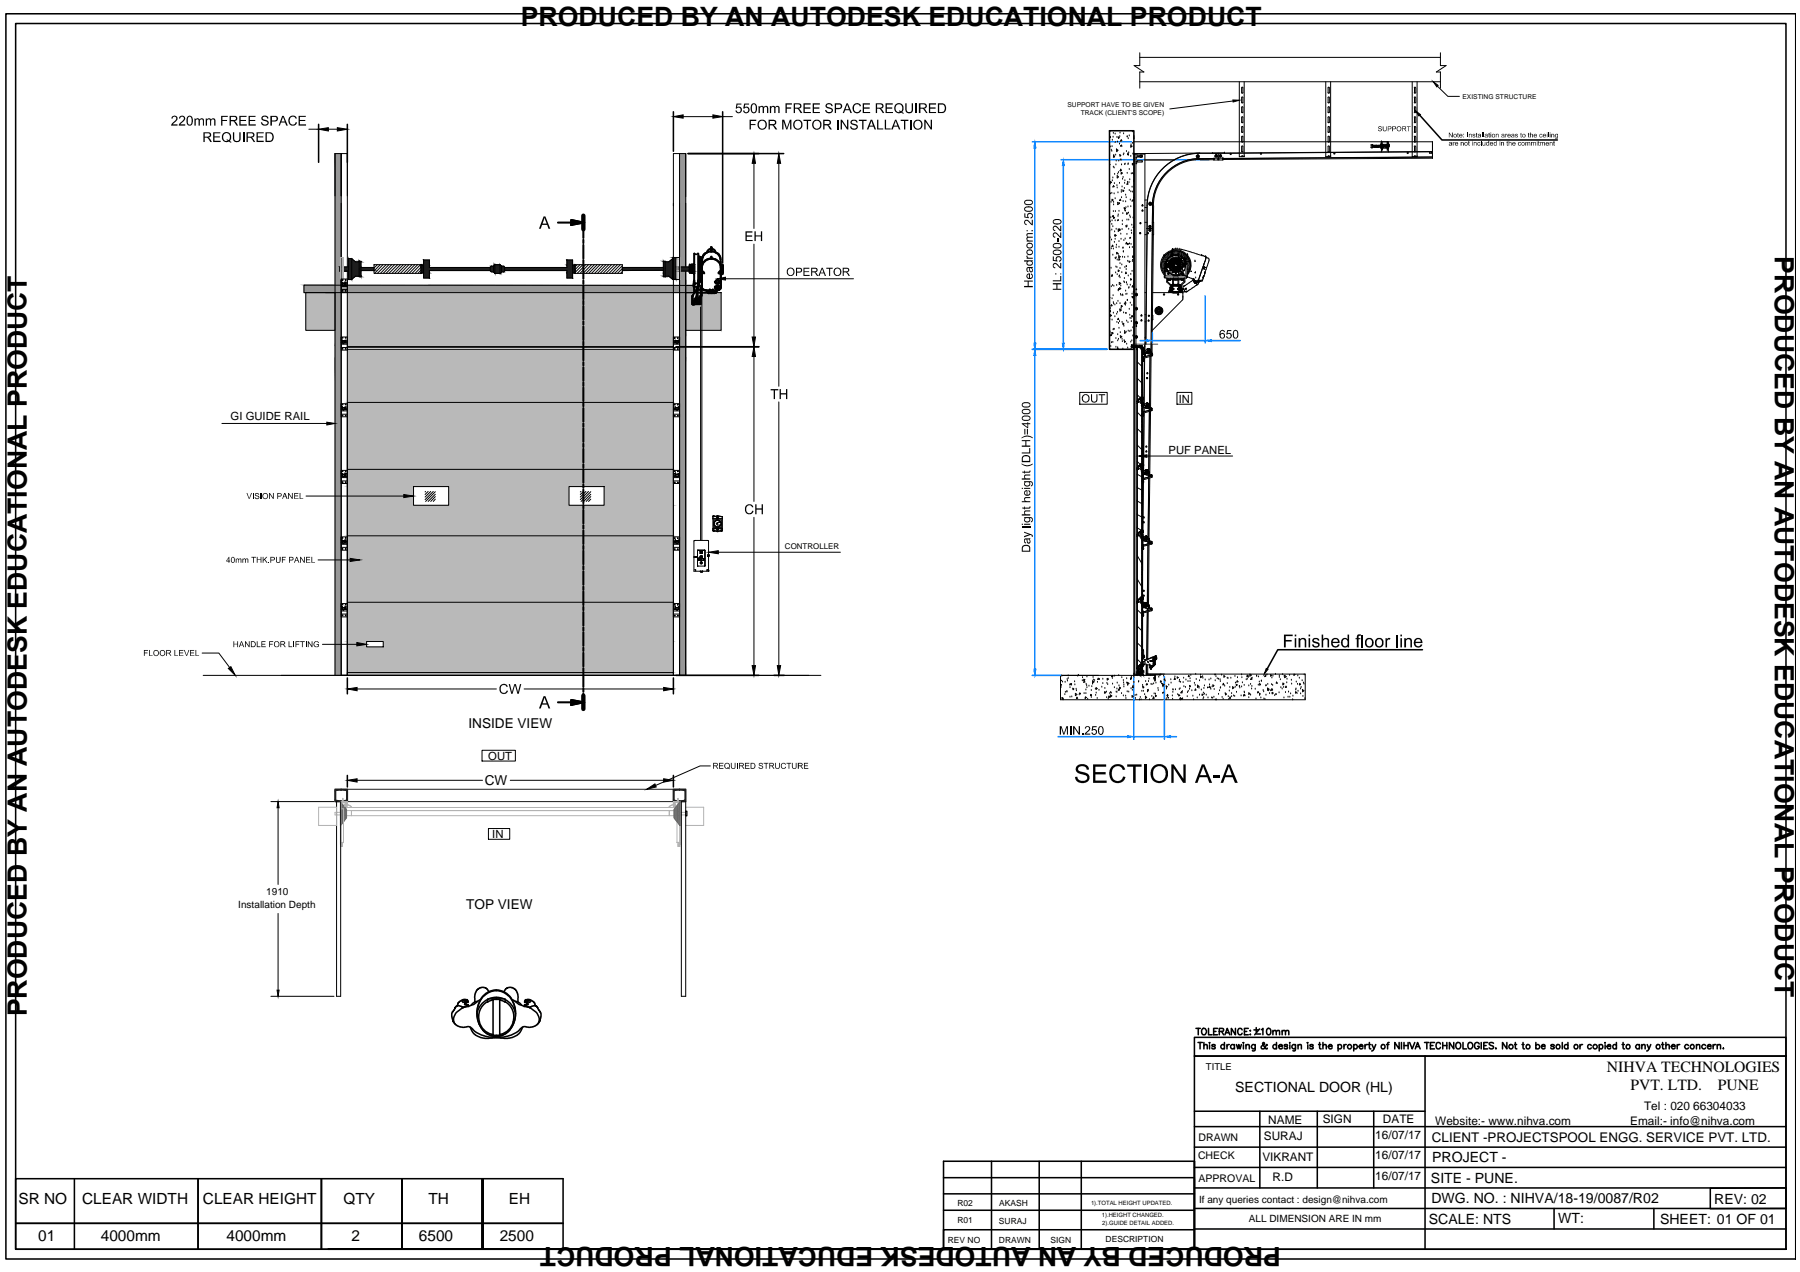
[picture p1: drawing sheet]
<svg xmlns="http://www.w3.org/2000/svg" width="297mm" height="210mm" viewBox="0 0 297 210" stroke-linecap="round" stroke-linejoin="round" font-family="sans-serif">
<defs><g id="words">
<g font-size="4.4">
<text x="85.9" y="4.3">PRODUCED BY AN AUTODESK EDUCATIONAL PRODUCT</text>
<text x="292.9" y="42.3" transform="rotate(90 292.9 42.3)">PRODUCED BY AN AUTODESK EDUCATIONAL PRODUCT</text>
<text x="4.4" y="167.7" transform="rotate(-90 4.4 167.7)">PRODUCED BY AN AUTODESK EDUCATIONAL PRODUCT</text>
<text x="211.4" y="205.7" transform="rotate(180 211.4 205.7)">PRODUCED BY AN AUTODESK EDUCATIONAL PRODUCT</text>
</g>
<g font-size="2.6">
<text x="265.2" y="177">NIHVA TECHNOLOGIES</text>
<text x="269" y="179.9">PVT. LTD.</text>
<text x="283.5" y="179.9">PUNE</text>
</g>
<g font-size="2.5">
<text x="3" y="198.7">SR NO</text>
<text x="13.5" y="198.7">CLEAR WIDTH</text>
<text x="33.5" y="198.7">CLEAR HEIGHT</text>
<text x="56.7" y="198.7">QTY</text>
<text x="70.7" y="198.7">TH</text>
<text x="84" y="198.7">EH</text>
<text x="6.3" y="204.7">01</text>
<text x="16.6" y="204.7">4000mm</text>
<text x="37.4" y="204.7">4000mm</text>
<text x="58" y="204.7">2</text>
<text x="69.1" y="204.7">6500</text>
<text x="82.5" y="204.7">2500</text>
</g>
<g font-size="2.3">
<text x="203.8" y="180.2">SECTIONAL DOOR (HL)</text>
<text x="236.3" y="191.8">PROJECT -</text>
<text x="236.1" y="195.2">SITE - PUNE.</text>
<text x="235.8" y="201.9">SCALE: NTS</text>
<text x="236.2" y="198.5">DWG. NO. : NIHVA/18-19/0087/R02</text>
<text x="257.1" y="201.9">WT:</text>
<text x="273.9" y="201.9">SHEET: 01 OF 01</text>
<text x="282.9" y="198.6">REV: 02</text>
</g>
<g font-size="2.2">
<text x="77.3" y="120.2">INSIDE VIEW</text>
<text x="80" y="129.6">CW</text>
<text x="76.9" y="150">TOP VIEW</text>
<text x="236.3" y="188.4">CLIENT -PROJECTSPOOL ENGG. SERVICE PVT. LTD.</text>
</g>
<g font-size="1.9">
<text x="38.1" y="69.3">GI GUIDE RAIL</text>
<text x="194.5" y="66.5">IN</text>
<text x="192.8" y="74.9">PUF PANEL</text>
<text x="80.6" y="125.4">OUT</text>
<text x="81.2" y="138.2">IN</text>
<text x="209.3" y="185.4">NAME</text>
<text x="218.3" y="185.2">SIGN</text>
<text x="228.2" y="185.4">DATE</text>
<text x="236.9" y="185.7">Website:- www.nihva.com</text>
<text x="269" y="185.7">Email:- info@nihva.com</text>
<text x="271.3" y="183.2">Tel : 020 66304033</text>
<text x="208.3" y="191.6">VIKRANT</text>
<text x="208.6" y="188.2">SURAJ</text>
<text x="226.9" y="187.9">16/07/17</text>
<text x="226.9" y="191.3">16/07/17</text>
<text x="210" y="194.9">R.D</text>
<text x="226.9" y="194.7">16/07/17</text>
</g>
<g font-size="1.7">
<text x="39.3" y="149.8">Installation Depth</text>
<text x="43.9" y="147.8">1910</text>
<text x="197.7" y="191.3">CHECK</text>
<text x="197.8" y="188.3">DRAWN</text>
<text x="197.8" y="195.1">APPROVAL</text>
<text x="197.9" y="198.4">If any queries contact : design@nihva.com</text>
<text x="206.1" y="201.6">ALL DIMENSION ARE IN mm</text>
</g>
<text font-size="1.6" x="199" y="176.6">TITLE</text>
<g font-size="1.4">
<text x="158" y="201.9">R01</text>
<text x="158" y="199">R02</text>
<text x="164.8" y="201.9">SURAJ</text>
<text x="164.9" y="199">AKASH</text>
<text x="156.4" y="205.1">REV NO</text>
<text x="164.8" y="205.1">DRAWN</text>
<text x="173.4" y="205.1">SIGN</text>
<text x="182.5" y="205">DESCRIPTION</text>
</g>
<text font-size="1.3" x="129.5" y="90.7">CONTROLLER</text>
<g font-size="1.1">
<text x="176.1" y="17.6">SUPPORT HAVE TO BE GIVEN</text>
<text x="241.3" y="16.3">EXISTING STRUCTURE</text>
<text x="178.4" y="19">TRACK (CLIENT'S SCOPE)</text>
</g>
<g font-size="1">
<text x="180" y="198.8">1).TOTAL HEIGHT UPDATED.</text>
<text x="181.8" y="200.9">1).HEIGHT CHANGED.</text>
<text x="181.9" y="202.1">2).GUIDE DETAIL ADDED.</text>
</g>
</g></defs>
<!-- layer: 0 -->
<g fill="#979797" stroke="#979797" stroke-width=".17">
<path d="M70.7 47.1h40.4z"/>
<path d="M50.2 47.1h5.1z"/>
<path d="M50.2 47.1h64.3z"/>
<path d="M56.3 47.1h1z"/>
<path d="M70.7 47.1v1.2h40.4zM70.7 47.1h40.4v1.2z"/>
<path d="M50.2 47.1v1.2h5.1zM50.2 47.1h5.1v1.2z"/>
<path d="M50.2 47.1v1.2h64.3zM50.2 47.1h64.3v1.2z"/>
<path d="M56.3 47.1v1.2h1zM56.3 47.1h1v1.2z"/>
<path d="M112.1 25.3v30.1h1.1zM112.1 25.3h1.1v30.1z"/>
<path d="M112.2 55.4v3.6h1zM112.2 55.4h1v3.6z"/>
<path d="M112.1 59v52.4h1.1zM112.1 59h1.1v52.4z"/>
<path d="M55.3 25.3v31.7h1zM55.3 25.3h1v31.7z"/>
<path d="M55.3 57v2h1zM55.3 57h1v2z"/>
<path d="M55.3 59v52.4h1zM55.3 59h1v52.4z"/>
</g>
<g fill="#b9b9b9" stroke="#b9b9b9" stroke-width=".17">
<path d="M50.5 48.3v6.2h4.8zM50.5 48.3h4.8v6.2z"/>
<path d="M113.2 48.3v.4h1.1zM113.2 48.3h1.4l-.3 .4z"/>
<path d="M113.2 48.8h1.1zM113.2 48.8h1.1zM113.2 48.7l1.1 .1zM113.2 48.7h1.1z"/>
<path d="M113.2 48.8h1.1zM113.2 48.8h1.1z"/>
<path d="M113.2 48.8v.1h1.1zM113.2 48.8h1.1v.1z"/>
<path d="M113.2 48.9v1.3h1zM113.2 48.9h1v1.3z"/>
<path d="M114.6 50.2h1zM114.6 50.2h1z"/>
<path d="M113.2 50.2h1.1zM113.2 50.2h1.1z"/>
<path d="M113.2 50.2v4.3h2.4zM113.2 50.2h2.4v4.3z"/>
<path d="M118.1 48.3h.9zM118.1 48.3h.9z"/>
<path d="M118.1 48.3h.9zM118.1 48.3h.9z"/>
<path d="M117.9 48.3l1.1 .1zM117.9 48.3l1.1 .1z"/>
<path d="M115.8 48.3v.1h1.1zM115.8 48.3h1.1v.1z"/>
<path d="M117.8 48.4h1.2zM117.8 48.4h1.2zM117.8 48.4h1.2zM117.4 48.4h1.6z"/>
<path d="M115.8 48.4h1.6zM115.8 48.4h1.6z"/>
<path d="M115.8 48.4v6.1h3.2zM115.8 48.4h3.2v6.1z"/>
<path d="M57.3 111v.4h53.8zM57.3 111h53.8v.4z"/>
<path d="M96.3 48.3v8.9h14.8zM96.3 48.3h14.8v8.9z"/>
<path d="M57.3 48.3v8.9h39zM57.3 48.3h39v8.9z"/>
<path d="M96.3 57.6v8.8h14.8zM96.3 57.6h14.8v8.8z"/>
<path d="M57.3 57.6v8.8h39zM57.3 57.6h39v8.8z"/>
<path d="M96.3 66.4v2h14.8zM96.3 66.4h14.8v2z"/>
<path d="M96.3 68.4v9.1h14.8zM96.3 68.4h14.8v9.1z"/>
<path d="M57.3 66.4v11.1h39zM57.3 66.4h39v11.1z"/>
<path d="M96.3 77.5v2.8h14.8zM96.3 77.5h14.8v2.8z"/>
<path d="M57.3 77.5v2.8h39zM57.3 77.5h39v2.8z"/>
<path d="M99.7 80.3v3.1h11.4zM99.7 80.3h11.4v3.1z"/>
<path d="M74 80.3v3.1h19.9zM74 80.3h19.9v3.1z"/>
<path d="M57.3 80.3v3.1h10.9zM57.3 80.3h10.9v3.1z"/>
<path d="M96.3 83.4v5h14.8zM96.3 83.4h14.8v5z"/>
<path d="M57.3 83.4v5h39zM57.3 83.4h39v5z"/>
<path d="M96.3 88.4v11h14.8zM96.3 88.4h14.8v11z"/>
<path d="M57.3 88.4v11h39zM57.3 88.4h39v11z"/>
<path d="M96.3 99.4v6.5h14.8zM96.3 99.4h14.8v6.5z"/>
<path d="M57.3 99.4v6.5h39zM57.3 99.4h39v6.5z"/>
<path d="M63.2 105.9v.9h33.1zM63.2 105.9h33.1v.9z"/>
<path d="M57.3 105.9v.9h3.2zM57.3 105.9h3.2v.9z"/>
<path d="M96.3 105.9v5.1h14.8zM96.3 105.9h14.8v5.1z"/>
<path d="M57.3 106.8v4.2h39zM57.3 106.8h39v4.2z"/>
</g>
<g fill="none" stroke="#1d1d1d" stroke-width=".25">
<path d="M55.3 130.2h1v.1v-.1h1v2.1h-2zM55.3 132l.2 .1M55.4 130.5v1.5M55.5 130.4l-.2 .1M55.5 132.1l.7 .1M56.3 130.3h-.1M56.3 130.3h.1M56.3 130.3l-.8 .1M56.3 130.3l.8 .1M57.1 130.4l.1 .1v1.6l-.9 .1M111.2 132l.1 .1M111.2 130.5v1.5"/>
<path d="M111.3 130.4l-.1 .1M111.3 132.1l.8 .1M112.1 130.3l-.8 .1M112.1 130.3h.1M112.1 130.3l.8 .1M112.1 130.3v-.1h1.1v2.1l-1.1-.1M112.1 130.3v-.1h-1v2.1l1-.1M112.9 130.4l.2 .1-.1 1.6-.9 .1"/>
</g>
<path d="M57.3 132.3h53.8M57.3 130.2h53.8" fill="none" stroke="#1d1d1d" stroke-width=".17"/>
<!-- layer: at_Rect -->
<path d="M57.3 57.3h53.8M57.3 68.4v43M111.1 68.4v43M57.3 111h53.8v.4h-53.8z" fill="none" stroke="#000" stroke-width=".17"/>
<!-- layer: 0 -->
<path d="M70.7 111.4h40.4" fill="none" stroke="#a6a6a6" stroke-width=".17"/>
<g fill="none" stroke="#000" stroke-width=".25">
<path d="M1 2.3h295.3v205.5h-295.3zM2.6 3.9h292.1v202.2h-292.1zM111.1 18.4v6.6M119.3 18.4v25M52.6 20.5v6.3M57.3 20.5v6.3M113.5 25.3h15.8M183.1 21.6h4v36h-4zM56.1 44.1v.6M111.5 57.2h13.7M114.6 41.9h.1M115.1 41.8a.28 .28 0 0 1-.2 .2 .28 .28 0 0 1-.3-.2"/>
<path d="M115.1 41.9h.1M119 44.9v.1M57.3 111.9v2.6M111.1 111.9v2.6M111.5 111.4h13.7M127.7 111.4h1.7M57.3 128v1.9M111.1 128v1.9M197.4 169.7h.7M197.7 172h.7M197.7 169.7v1.1M198 172v1.1"/>
<path d="M198.5 169.7a.51 .51 0 0 1 .6 .5 .51 .51 0 0 1-.6 .5l-.2-.4zM198.7 172.6l.1-.2h.4v.7M198.7 172v1.1M199.4 169.7v1.1h.6M199.6 172.1h.1zM199.6 172.4v.7M200.3 170.2h.4M200.5 172.5l-.2-.1h-.3v.1l.5 .3v.2l-.3 .1-.2-.2M200.9 169.7h-.6v1.1h.6M201.2 170.2h.6l.1-.4-.7-.1v1.1M201.6 170.2l.3 .6M202.1 172.5a.33 .33 0 0 0-.5 0 .33 .33 0 0 0 0 .5 .33 .33 0 0 0 .5-.1"/>
<path d="M202.1 172v1.1M202.1 170.8l.4-1.1 .4 1.1M202.3 170.4h.5M202.5 172.4v.7M202.9 172.4h-.3l-.1 .3M203.7 172.5a.35 .35 0 0 0-.5 0 .35 .35 0 0 0 0 .5 .35 .35 0 0 0 .5-.1M203.7 172.4v.7M203.9 169.7v1.1l-.7-1.1v1.1M204 172.4l.3 .7 .1-.7 .2 .7 .3-.7M205 170a.37 .37 0 0 0-.4-.3 .37 .37 0 0 0-.3 .4v.2a.37 .37 0 0 0 .2 .5 .37 .37 0 0 0 .5-.3M205.2 172l.1 .1zM205.2 172.4v.7"/>
<path d="M205.4 170.2h.3M205.6 172.6l.3-.2h.2l.1 .7M205.6 172.4v.7M206 169.7h-.6v1.1h.6M206.3 170.1v.1zM206.3 170.7h.1zM206.9 170h.7M207.1 172.4v.9l-.4 .1M207.1 172.5a.35 .35 0 0 0-.5 0 .35 .35 0 0 0 0 .5 .35 .35 0 0 0 .5-.1M207.3 169.6v.7M207.3 170.6h.7M207.9 169.8l-.8 1"/>
<path d="M208.2 169.9l.2-.2v1.1M209.1 172.5l-.1-.1a.78 .78 0 0 1-.8 .6v-.3l.5-.4-.2-.3-.1 .2v.2l.5 .6 .2 .1v-.1M209.2 169.7h.1a.54 .54 0 0 1 .4 .5 .54 .54 0 0 1-.4 .6 .67 .67 0 0 1-.1-1.1zM210.1 170.3l.2-.3 .3 .1v.7M210.1 170v.8M210.6 170.3l.3-.3 .2 .1 .1 .7M210.7 172.5a.33 .33 0 0 0-.5 0 .33 .33 0 0 0 0 .5 .33 .33 0 0 0 .5-.1M210.7 172v1.1M211 172.7h.6a.32 .32 0 0 0-.4-.3 .32 .32 0 0 0-.1 .5l.2 .2 .3-.2M211.6 170.3l.2-.3 .3 .1v.7M211.6 170v.8M212.1 170.3l.3-.3 .2 .1 .1 .7"/>
<path d="M212.5 172.5a.29 .29 0 0 0-.3-.2 .29 .29 0 0 0-.3 .2l.4 .2 .2 .2a.29 .29 0 0 1-.3 .2 .29 .29 0 0 1-.3-.2M212.9 172v.1zM212.9 172.4v.7M213.8 172.4l-.1 .9-.3 .1M213.8 172.5a.33 .33 0 0 0-.5 0 .33 .33 0 0 0 0 .5 .33 .33 0 0 0 .5-.1M214.2 172.6l.3-.2h.2l.1 .7M214.2 172.4v.7M215.7 172.1h.2zM215.8 172.4v.7M216.7 172.5l-.2-.1h-.3v.1l.4 .2 .1 .3-.3 .1-.2-.2M217.6 172.4h.3M217.8 172v.9v.1l.2 .1"/>
<path d="M218.3 172.6l.3-.2h.2l.1 .7M218.3 172v1.1M219.2 172.7h.6a.35 .35 0 0 0-.6-.2 .35 .35 0 0 0 .3 .6l.3-.2M220.8 172.5a.33 .33 0 0 1 .5 0 .33 .33 0 0 1 0 .5 .33 .33 0 0 1-.5-.1M220.8 172.4v1M221.8 172.4v.7M222.2 172.4h-.3l-.1 .3M223.4 172.5a.33 .33 0 0 1 .5 0 .33 .33 0 0 1 0 .5 .33 .33 0 0 1-.5-.1M223.4 172.4v1M224.3 172.7h.6a.35 .35 0 0 0-.6-.2 .35 .35 0 0 0 .2 .6l.4-.2M225.3 172.4v.7M225.7 172.4h-.3l-.1 .3"/>
<path d="M225.8 172.4h.3M226 172v.9v.1l.2 .1M226.4 172.4l.3 .7 .3-.7M226.7 173.1l-.3 .3M228.8 172.4h.4M229.2 172l-.2 .1v.1v.9M230.9 172v1.1l-.7-1.1v1.1M231.3 172v1.1M231.7 172v1.1M231.7 172.5h.7M232.4 172v1.1M232.6 172l.4 1.1 .5-1.1"/>
<path d="M233.6 173.1l.3-1.1 .5 1.1M233.7 172.7h.5M235.1 172h.7M235.2 174.3v31.8M235.5 172v1.1M236.1 172.5h.4M236.7 172h-.6v1.1h.6M237.7 172.3a.37 .37 0 0 0-.4-.3 .37 .37 0 0 0-.3 .4v.3a.37 .37 0 0 0 .3 .4 .37 .37 0 0 0 .4-.3M238.1 172.5h.7M238.1 172v1.1M238.8 172v1.1M239.9 172v1.1l-.7-1.1v1.1"/>
<path d="M240.3 172.2a.45 .45 0 0 1 .6-.1 .45 .45 0 0 1 .1 .6 .4 .4 0 0 1-.4 .4 .4 .4 0 0 1-.4-.4zM241.4 172v1.1h.6M242.3 172.2a.49 .49 0 0 1 .8 .3 .49 .49 0 0 1-.7 .5l-.2-.3zM244.1 172.3a.39 .39 0 0 0-.4-.3 .39 .39 0 0 0-.4 .4v.3a.38 .38 0 0 0 .4 .4 .38 .38 0 0 0 .4-.4h-.3M244.4 172v1.1M244.9 172.5h.3M245.5 172h-.6v1.1h.6M246.5 172.2l-.3-.2-.5 .2 .1 .2 .6 .3 .1 .1v.1l-.3 .2-.5-.2M246.8 173h.1l-.1 .1zM248.7 172v1.1l-.8-1.1v1.1M249.9 172.4h.4M250.1 172v.9v.1l.2 .1"/>
<path d="M251.2 172.4h.3M251.3 172v.9l.1 .1 .2 .1M253.4 172.5a.35 .35 0 0 1 .6 0 .35 .35 0 0 1 0 .5 .35 .35 0 0 1-.6-.1M253.4 172v1.1M254.4 172.7h.6a.32 .32 0 0 0-.5-.3 .32 .32 0 0 0-.1 .5l.2 .2 .4-.2M256.5 172.5l-.2-.1h-.3l-.1 .1 .1 .1 .3 .1 .2 .2-.2 .2-.4-.2M257.8 172v1.1M258.7 172.5a.33 .33 0 0 0-.4 0 .33 .33 0 0 0 0 .5 .33 .33 0 0 0 .4-.1M258.7 172v1.1M260.7 172.4v.7M261.2 172.4h-.3l-.2 .3M262.6 172.5a.33 .33 0 0 0-.5 0 .33 .33 0 0 0 0 .5 .33 .33 0 0 0 .5-.1"/>
<path d="M263.9 172.5a.33 .33 0 0 1 .5 0 .33 .33 0 0 1 0 .5 .33 .33 0 0 1-.5-.1M263.9 172.4v1M264.9 172v.1zM264.9 172.4v.7M265.2 172.7h.6v-.2a.33 .33 0 0 0-.5 0 .33 .33 0 0 0 0 .5 .33 .33 0 0 0 .5-.1M266.7 172.5a.33 .33 0 0 0-.4 0 .33 .33 0 0 0 0 .5 .33 .33 0 0 0 .4-.1M266.7 172v1.1M267.7 172.4h.4M267.8 172v.9l.1 .1 .2 .1M270.6 172.5a.35 .35 0 0 0-.6 0 .35 .35 0 0 0 0 .5 .35 .35 0 0 0 .6-.1M270.6 172.4v.7M270.9 172.6l.3-.2h.2l.1 .7"/>
<path d="M270.9 172.4v.7M271.8 172.4l.3 .7 .3-.7M272.1 173.1l-.4 .3M274.2 172.4h.4M274.4 172v.9v.1l.2 .1M274.9 172.6l.3-.2h.2l.1 .7M274.9 172v1.1M275.8 172.7h.6a.35 .35 0 0 0-.6-.2 .35 .35 0 0 0 .3 .6l.3-.2M276.8 172.4v.7M277.2 172.4h-.3l-.1 .3M278.6 172.5a.35 .35 0 0 0-.5 0 .35 .35 0 0 0 0 .5 .35 .35 0 0 0 .5-.1M280 172.6l.2-.2h.3v.7"/>
<path d="M280 172.4v.7M281.5 172.5a.35 .35 0 0 0-.5 0 .35 .35 0 0 0 0 .5 .35 .35 0 0 0 .5-.1M281.8 172.7h.6a.32 .32 0 0 0-.5-.3 .32 .32 0 0 0-.1 .5l.2 .2 .4-.2M282.7 172.4v.7M283.1 172.4h-.2l-.2 .3M283.4 172.6l.2-.2h.3v.7M283.4 172.4v.7M284.4 173v.1zM2.6 194.5h90.3v11.6h-90.3zM12.3 194.5v11.6M32.7 194.5v11.6M79.6 194.5v11.6z"/>
<path d="M79.6 194.5v11.6M155.7 191.6h41.4v14.5h-41.4zM155.7 199.7h41.4M155.7 197h41.4M155.7 194.3h41.4M163.6 191.6v14.5h7.9v-14.5M178.4 191.6v14.5h18.7v-14.5M197.1 194.5v11.6h-24M197.1 196h97.6M197.1 192.6h97.6M197.1 189.3h97.6M197.1 185.9h97.6"/>
<path d="M197.1 183.4h38.1M197.1 199.4h97.6M207.9 183.4v12.6M217.4 183.4v12.6M226.7 183.4v12.6M256.5 199.4v3.4M272.9 199.4v3.4M282.2 196.1l12.5-.1v3.4l-12.5 .1zM2.6 201.9h90.3M53 206.1v-11.6v11.6M66.3 206.1v-11.6v11.6M92.9 206.1h201.8"/>
<path d="M173.1 206.1h-119h119M197.1 206.1v-31.8h97.6h-97.6v-3.1h97.6v34.9M197.1 202.9h-41.4v3.2M197.1 202.8h97.6"/>
<circle cx="222.7" cy="172.7" r=".35"/>
<circle cx="228.2" cy="172.7" r=".35"/>
<circle cx="249.3" cy="172.7" r=".36"/>
<circle cx="252.2" cy="172.7" r=".35"/>
<circle cx="257.1" cy="172.7" r=".35"/>
<circle cx="260.1" cy="172.7" r=".35"/>
<circle cx="263.2" cy="172.7" r=".36"/>
<circle cx="268.7" cy="172.7" r=".35"/>
<circle cx="273.6" cy="172.7" r=".35"/>
<circle cx="279.3" cy="172.7" r=".35"/>
</g>
<g fill="none" stroke="#000" stroke-width=".17">
<path d="M112.7 19.2h4.9M119.3 19.2h1.6M188.1 13.5h49.6M188.1 9.5h49.6M188.1 8.7v2.1h-.9l1.6 1.1h-.7v2.6M203.5 16.7l-10.5 1.3M237.2 14.2l1.7 1.7h1.9M237.7 8.7v2.1h.9l-1.6 1.1h.7v2.6M51 21.3h1.6M54.2 21.3h1.5M56.3 25.3v86.1M57.3 25.3v86.1h-1v-77.8"/>
<path d="M57.3 25.3h-2v86.1M57.3 25.3v7M111.1 33.6v77.8h1v-77.8M111.1 34v-8.7h2.1v86.1M112.1 25.3v86.1h1.1v-77.8M124.4 27v10.7M128.5 27v36.7M187.1 23.4h49.3v2.7M50.5 48.3h4.8v6.2h-4.8zM53.7 48.3h1.6M56.1 44.7h1.4v1.4h.5M57 44.7h.5v.9"/>
<path d="M57.3 55.6v2.2h-1M57.3 46v2.2h-1M57.3 57.6h53.8M57.3 57.2h53.8M57.5 44.1v.6M58 42.7v3.4M59.3 43.1h.1M59.3 43.1v2.6h.3v-1.1h2.1v.5l8.2-.1v.9h1v-1.3h10M59.3 43.2h-.6l-.7-.5h-.5v1.4h-1.4M59.3 43.1h.3v1.5M59.3 45.6h-.6l-.7 .5M59.6 44.1h2.1"/>
<path d="M61.8 43.7l-.1 .1M62.3 43.7l-.6 .5M62.7 43.7l-1 1M63.2 43.7l-1.4 1.4M63.7 43.7l-1.4 1.4M64.2 43.7l-1.4 1.4M64.6 43.7l-1.4 1.4M65.1 43.7l-1.4 1.4M65.6 43.7l-1.4 1.4M66.1 43.7l-1.4 1.4M66.5 43.7l-1.3 1.4M67 43.7l-1.4 1.4"/>
<path d="M67.5 43.7l-1.4 1.4M68 43.7l-1.4 1.4M68.5 43.7l-1.4 1.4M68.9 43.7l-1.4 1.4M69.4 43.7l-1.4 1.4M69.5 43.7l.1 .1M69.5 44.1l-1 1M69.5 44.6l-.5 .5M69.5 45l-.1 .1M69.5 43.7h-7.8v.9M69.5 43.7v1.4M69.6 43.8h.1"/>
<path d="M69.6 43.8h.3M69.6 43.8v1.2M80.9 44.6l.2 .3h.3l.3 .2M80.9 44.1h-10v-1.2h-1v2.1M80.9 44.1v.5M81.4 43.9h-.3l-.2 .2M81.4 43.9v1M81.7 43.7l-.3 .2M81.7 43.7h.8M81.7 45.1h.8M81.7 43.7v1.4M82.5 43.7l.3 .2"/>
<path d="M82.5 43.7v1.4M82.8 43.9h.3l.2 .2h10.3v-1.2h.9v3h-.9v-1.3h-10.3M82.8 44.9l-.3 .2M82.8 43.9v1M83.3 44.6l-.2 .3h-.3M83.3 44.2v.4M94.5 43.8h.2M94.5 45h.2M94.7 43.8h.1M94.7 45h.1M94.7 45l.2 .1M94.7 43.8v1.2"/>
<path d="M94.9 43.7h7.8v1.4h-7.8M94.9 43.7l-.2 .1M94.9 43.7v1.4M95.3 43.7l-.4 .3M95.7 43.7l-.8 .8M96.2 43.7l-1.3 1.2M96.6 43.7l-1.3 1.4M97.1 43.7l-1.4 1.4M97.6 43.7l-1.4 1.4M98.1 43.7l-1.4 1.4M98.6 43.7l-1.4 1.4M99 43.7l-1.4 1.4"/>
<path d="M99.5 43.7l-1.4 1.4M100 43.7l-1.4 1.4M100.5 43.7l-1.4 1.4M100.9 43.7l-1.4 1.4M101.4 43.7l-1.4 1.4M101.9 43.7l-1.4 1.4M102.4 43.7l-1.4 1.4M102.7 44.1h6.8M102.7 43.8l-1.3 1.3M102.7 44.3l-.8 .8M102.7 44.8l-.3 .3M109.5 43.1h.3v2.6h-.3z"/>
<path d="M109.5 44.6h-6.8M109.8 45.6h.6l.6 .5M111 42.7v-.2h.5v3.6h-.5M111 42.7l-.6 .5h-.6M111 42.7v3.4M111.1 42.5h1v3.6h-1zM111.1 55.6v2.2h1M111.5 44.1h2.9v.6h-2.9M113.2 48.3h5.8v6.2h-5.8zM113.2 47.1h1.3v1.2h-1.3M114.5 47.1h-64.3v1.2h68v-.3M114.6 47.1h.1"/>
<path d="M115.2 47.1h.1M115.3 47.1h.5M115.6 50.7v38.4M115.8 48.3v40.8M119.7 46h21.1M124.4 40.3v15.3M124.4 58.8v23.9M188.6 57.2v1.3M188.6 57.6v.2M36.6 69.9h17.3M56.3 68.8h1M56.3 79.8h1"/>
<path d="M57.3 66.6v44.8M57.3 77.5h53.8M57.3 66.4h53.8M111.1 66.6v44.8M111.1 68.8h1M111.1 79.8h1M128.5 66.3v43.5M178.2 64.8h4.5v1.9h-4.5zM189.3 75.3h14.1M194.2 64.8h2.5v1.9h-2.5zM50.5 81.9h16.1M52.5 92.4h5.3"/>
<path d="M56.3 90.8h1M57.3 99.4h53.8M57.3 88.4h53.8M68.2 80.3h5.8v3.1h-5.8zM70.2 81.1l-.1 .1M70.7 81.1l-.6 .5M71.1 81.1l-1 .9M71.5 81.1l-1.4 1.4M71.8 81.1l-1.6 1.6M71.8 81.6l-1.1 1.1M71.8 81.9l-.7 .8M71.8 82.4l-.3 .3"/>
<path d="M93.9 80.3h5.8v3.1h-5.8zM95.9 81.1l-.1 .1M96.3 81.1l-.5 .5M96.7 81.1l-.9 .9M97.1 81.1l-1.3 1.4M97.5 81.1l-1.6 1.6M97.5 81.6l-1.2 1.1M97.5 81.9l-.8 .8M97.5 82.4l-.4 .3M111.1 90.8h1M118.5 91.1h20.2M124.4 85.4v24.4"/>
<path d="M33.4 107.8h2.7l1.8 2.3M33.5 111.4h102M53.2 106.3h5.7M56.3 101.8h1M58.9 113.7h23M60.5 105.9h2.7v.9h-2.7zM86.5 113.7h23M111.1 101.8h1M44.7 132.3h10.4M45.9 133.3v12.7M55.5 132.3v32.1h.7v-32.1M58.9 128.8h20.7"/>
<path d="M79.5 123.8h5.5v1.8h-5.5zM80.6 136.7h3.5v1.8h-3.5zM84.2 128.8h25.3M112.4 132.3v32.1h.8v-32.1M113.2 133.8h.2v.8h-.2zM117.2 126.4h-1.7l-7.3 3.2M45.9 150.7v12.7M44.7 164.4h10.4"/>
<circle cx="56.5" cy="55.8" r=".06"/>
<circle cx="56.5" cy="46.2" r=".06"/>
<circle cx="56.5" cy="48" r=".06"/>
<circle cx="56.5" cy="57.6" r=".06"/>
<circle cx="57" cy="57.6" r=".06"/>
<circle cx="57" cy="46.2" r=".06"/>
<circle cx="57" cy="48" r=".06"/>
<circle cx="57" cy="55.8" r=".06"/>
<circle cx="111.4" cy="55.8" r=".06"/>
<circle cx="111.4" cy="57.6" r=".06"/>
<circle cx="111.9" cy="57.6" r=".06"/>
<circle cx="111.9" cy="55.8" r=".06"/>
<circle cx="56.5" cy="66.8" r=".06"/>
<circle cx="56.5" cy="79.6" r=".06"/>
<circle cx="56.5" cy="77.8" r=".06"/>
<circle cx="56.5" cy="68.6" r=".06"/>
<circle cx="57" cy="66.8" r=".06"/>
<circle cx="57" cy="77.8" r=".06"/>
<circle cx="57" cy="79.6" r=".06"/>
<circle cx="57" cy="68.6" r=".06"/>
<circle cx="111.4" cy="79.6" r=".06"/>
<circle cx="111.4" cy="68.6" r=".06"/>
<circle cx="111.4" cy="77.8" r=".06"/>
<circle cx="111.4" cy="66.8" r=".06"/>
<circle cx="111.9" cy="77.8" r=".06"/>
<circle cx="111.9" cy="68.6" r=".06"/>
<circle cx="111.9" cy="79.6" r=".06"/>
<circle cx="111.9" cy="66.8" r=".06"/>
<circle cx="56.5" cy="88.8" r=".06"/>
<circle cx="56.5" cy="90.6" r=".06"/>
<circle cx="56.5" cy="99.8" r=".06"/>
<circle cx="57" cy="88.8" r=".06"/>
<circle cx="57" cy="99.8" r=".06"/>
<circle cx="57" cy="90.6" r=".06"/>
<circle cx="111.4" cy="99.8" r=".06"/>
<circle cx="111.4" cy="90.6" r=".06"/>
<circle cx="111.4" cy="88.8" r=".06"/>
<circle cx="111.9" cy="90.6" r=".06"/>
<circle cx="111.9" cy="99.8" r=".06"/>
<circle cx="111.9" cy="88.8" r=".06"/>
<circle cx="56.5" cy="101.6" r=".06"/>
<circle cx="57" cy="101.6" r=".06"/>
<circle cx="111.4" cy="101.6" r=".06"/>
<circle cx="111.9" cy="101.6" r=".06"/>
</g>
<g fill="#000" stroke="#000" stroke-width=".17">
<path d="M111.1 19.2l1.6-.2v.5zM117.6 19l1.7 .2-1.7 .3zM203.5 16.5h1l-1 .3zM236.5 13.5l.8 .6-.2 .2zM52.6 21.3l1.6-.2v.5zM55.7 21.1l1.6 .2-1.6 .3zM124.4 25.3l.3 1.7h-.6zM128.5 25.3l.3 1.7h-.5zM118.4 46l1.3-.3v.5zM124.4 57.2l.3 1.6h-.6zM124.1 55.6h.6l-.3 1.6zM53.9 69.7l1.4 .2-1.4 .2z"/>
<path d="M187.9 75.3l1.4-.3v.5zM57.8 92.1l1.6 .3-1.6 .3zM66.6 81.6l1.6 .3-1.6 .2zM116.9 91.1l1.6-.2v.5zM37.7 110.3l.4-.3 .7 1.4zM58.9 106l1.6 .3-1.6 .3zM57.3 113.7l1.6-.3v.6zM109.5 113.4l1.6 .3-1.6 .3zM124.1 109.8h.6l-.3 1.6zM128.3 109.8h.5l-.3 1.6zM45.9 132.3l.2 1h-.4zM57.3 128.8l1.6-.3v.6z"/>
<path d="M106.7 130.2l1.4-.8 .2 .5zM109.5 128.5l1.6 .3-1.6 .3zM45.7 163.4h.4l-.2 1z"/>
</g>
<g fill="#000">
<path d="M121.5 17.1h.8v.2h-.6l-.1 .4 .5-.1 .3 .3v.4l-.3 .4h-.3l-.3-.1-.1-.4h.2a.35 .35 0 0 0 .4 .3 .35 .35 0 0 0 .3-.4 .35 .35 0 0 0-.4-.3l-.3 .1h-.2zM122.8 17.1h.8v.2h-.6l-.1 .4 .1-.1a.53 .53 0 0 1 .7 .4 .53 .53 0 0 1-.4 .7 .53 .53 0 0 1-.7-.5h.3a.35 .35 0 0 0 .5 .2 .35 .35 0 0 0 0-.5 .3 .3 0 0 0-.5 0h-.3zM125.2 17.5h.1v.1l.2-.1a.31 .31 0 0 1 .5 .2 .4 .4 0 0 1 .5-.2 .4 .4 0 0 1 .3 .4v.8h-.2v-.8a.26 .26 0 0 0-.3-.3 .26 .26 0 0 0-.2 .4v.7h-.2v-.8a.26 .26 0 0 0-.4-.2 .26 .26 0 0 0-.1 .4v.6h-.2zM127 17.5h.3v.1a.4 .4 0 0 1 .6 .1l.2-.2a.34 .34 0 0 1 .4 0 .34 .34 0 0 1 .2 .4v.8h-.3v-.8a.24 .24 0 0 0-.2-.3 .24 .24 0 0 0-.2 .4v.7h-.2v-.8a.28 .28 0 0 0-.4-.3 .28 .28 0 0 0-.1 .5v.6h-.3zM129.6 17h1.1v.3h-.9v.4h.8v.2h-.8v.8h-.2zM132.6 17h1.2v.3h-1v.4h.9v.2h-.9v.6h1v.2h-1.2zM134.1 17h1.2v.3h-1v.4h.9v.2h-.9v.6h1v.2h-1.2zM136.3 17.3l.2-.3h.6l.3 .4-.2 .1a.39 .39 0 0 0-.4-.3 .39 .39 0 0 0-.4 .4l.8 .3a.49 .49 0 0 1 .1 .6 .49 .49 0 0 1-.6 .2l-.3-.1-.3-.5 .3 .1a.45 .45 0 0 0 .5 .3 .45 .45 0 0 0 .3-.4l-.8-.3a.33 .33 0 0 1-.1-.5zM140.8 17.3l.4-.3h.3l.5 .3 .1 .2-.2 .1a.52 .52 0 0 0-.8-.3 .52 .52 0 0 0-.2 .7l.1 .3 .3 .2a.49 .49 0 0 0 .6-.4l.2 .1-.4 .5h-.4l-.3-.1-.3-.7zM142.4 17h1.2v.3h-1v.4h.9v.2h-.9v.6h1v.2h-1.2zM146.1 17h1.2v.3h-1v.4h.9v.2h-.9v.6h1.1v.2h-1.3zM149.4 17h.2v1a.43 .43 0 0 0 .4 .5 .43 .43 0 0 0 .5-.5v-1h.2l-.1 1.4-.4 .3-.6-.1-.2-.4z"/>
<path d="M151 17h.3v1.7h-.3zM153.3 17h1.2v.3h-1v.4h.9v.2h-.9v.6h1v.2h-1.2zM28.4 19.2l.5-.1 .4 .2v.5l-.8 .7h.8v.2h-1.1l.1-.3 .6-.5a.33 .33 0 0 0 .2-.5 .33 .33 0 0 0-.6 .1v.1l-.2-.1zM29.6 19.3l.5-.2a.6 .6 0 0 1 .4 .6 .6 .6 0 0 1-.4 .5l-.3 .3h.8v.2h-1.1l.1-.3 .6-.6a.32 .32 0 0 0 0-.5 .32 .32 0 0 0-.5 .3l-.2-.1zM32.1 19.5h.2v.2a.43 .43 0 0 1 .7 0 .38 .38 0 0 1 .4-.2 .38 .38 0 0 1 .3 .4v.8h-.2v-.7a.23 .23 0 0 0-.2-.3 .23 .23 0 0 0-.2 .1l-.1 .9h-.2v-.7a.25 .25 0 0 0-.4-.3 .25 .25 0 0 0-.1 .4v.6h-.2zM34 19.5h.1l.1 .2a.4 .4 0 0 1 .6 0h.1a.37 .37 0 0 1 .4-.2 .37 .37 0 0 1 .3 .4v.8h-.3v-.7a.26 .26 0 0 0-.3-.3 .26 .26 0 0 0-.2 .4v.6h-.1v-.7a.26 .26 0 0 0-.3-.3 .26 .26 0 0 0-.2 .2v.8h-.2zM35.2 21.8h1.2v.2h-1v.5h.9v.2h-.9v.5h1v.2h-1.2zM36.5 19.1h1.1v.2h-.9v.5h.8v.2h-.8v.7h-.2zM39.5 19.1h1.2v.2h-1v.5h.9v.2h-.9v.5h1v.2h-1.2zM38.4 21.8h.3v1.2a.42 .42 0 0 0 .5 .3 .42 .42 0 0 0 .3-.5v-1h.2v1.3a.64 .64 0 0 1-.8 .4 .64 .64 0 0 1-.5-.7zM40.1 21.8h.2v1.6h-.2zM41 19.1h1.2v.2h-1v.5h.9v.2h-.9v.5h1v.2h-1.2z"/>
<path d="M42.3 21.8h1.2v.2h-1v.5h.9v.2h-.9v.5h1v.2h-1.2zM43.2 19.3l.3-.2h.4l.4 .3v.1h-.2a.39 .39 0 0 0-.4-.3 .39 .39 0 0 0-.4 .4l.9 .4a.56 .56 0 0 1-.1 .7 .56 .56 0 0 1-.7 0l-.2-.1-.1-.4h.2l.2 .3 .3 .1a.29 .29 0 0 0 .4-.3 .29 .29 0 0 0-.4-.3l-.4-.1a.42 .42 0 0 1-.2-.6zM47.7 19.4l.4-.3h.5l.3 .1 .1 .3-.2 .1-.2-.3-.4-.1-.3 .2-.1 .4v.4l.3 .3 .4 .1 .2-.2 .1-.3 .2 .1-.2 .4-.2 .1-.8-.1-.2-.5zM49.3 19.1h1.2v.2h-1v.5h.9v.2h-.9v.5h1v.2h-1.2zM123 38.2h1.2v.2h-1v.4h.9v.3h-.9v.5h1v.2h-1.2zM123.7 19.8h1.1v.2h-.9v.5h.8v.1h-.8v.8h-.2zM124.5 38.2h.2v.6h.9v-.6h.2v1.6h-.2v-.8h-.9v.8h-.2zM129.1 19.8h.3l.4 1.4 .5-1.4h.3v1.6h-.2v-1.3l-.5 1.3h-.1l-.5-1.4v1.4h-.2zM132.6 19.8h1.3v.2h-.5v1.4h-.3v-1.4h-.5zM138.1 19.8h.2v1.6h-.2zM138.7 19.8h.2l.9 1.2v-1.2h.2v1.6h-.2l-.9-1.3v1.3h-.2zM140.4 19.9l.3-.1h.5l.3 .3v.1h-.2a.39 .39 0 0 0-.4-.3 .39 .39 0 0 0-.4 .3l.2 .2 .7 .2a.53 .53 0 0 1 0 .7 .53 .53 0 0 1-.7 .1l-.3-.2-.1-.3h.2l.1 .3h.4a.31 .31 0 0 0 .4-.3 .31 .31 0 0 0-.4-.3l-.5-.1a.4 .4 0 0 1-.1-.6z"/>
<path d="M141.7 19.8h1.3v.2h-.5v1.4h-.2v-1.4h-.6zM144.7 19.8h.2v1.4h.9v.2h-1.1zM146 19.8h.2v1.4h.8v.2h-1zM148.6 19.8h1.3v.2h-.5v1.4h-.2v-1.4h-.6zM150.2 19.8h.2v1.6h-.2zM152.5 19.8h.2l.9 1.2v-1.2h.2v1.6h-.2l-.9-1.3v1.3h-.2zM227.5 20.9a.3 .3 0 0 1 .5 .2 .25 .25 0 0 0-.2-.2 .25 .25 0 0 0-.3 .2l.2 .1a.26 .26 0 0 1 .3 .4 .26 .26 0 0 1-.5 0l-.1-.1 .1-.1a.19 .19 0 0 0 .2 .2 .19 .19 0 0 0 .1-.3l-.3-.1zM228.2 20.9h.1v.5a.21 .21 0 0 0 .2 .2 .21 .21 0 0 0 .2-.3v-.4h.1v.4a.32 .32 0 0 1-.3 .4 .32 .32 0 0 1-.3-.4zM232.2 20.9h.6h-.3v.8h-.1v-.8zM239.1 21.9l.5 .6v-.6h.1v.8h-.1l-.4-.7v.7h-.1zM239.7 23.4l.1 .1 .3-.1-.1 .2h-.1v.4h-.2zM240.5 22l.2 .1-.1 .1v.4l.1 .1-.2-.1v-.4z"/>
<path d="M241 23.4l.5 .1 .1 .5h-.2v-.5l-.2 .1v.4h-.2zM242.1 21.9h.1v.8h-.1zM242.4 22.1l.1 .1a.21 .21 0 0 1 .2-.1 .21 .21 0 0 1 .2 .2l-.1 .4v-.4l-.2-.1-.2 .5zM242.3 23.3l.1-.1 .1 .2-.1 .5 .2 .1-.3-.1zM243 22.1h.4l.1 .2-.4-.1 .1 .1a.21 .21 0 0 1 .3 .3 .21 .21 0 0 1-.4 .1l-.1-.2 .2 .1 .2-.1-.4-.1zM243.2 23.4l.1 .1a.21 .21 0 0 1 .2-.1 .21 .21 0 0 1 .2 .3v.3l-.2-.5-.2 .1v.4h-.1zM243.6 22l.1-.1 .1 .2-.1 .5 .1 .1h-.2zM243.9 23.5l.3-.1 .1 .2-.1 .1a.19 .19 0 0 0-.3 0 .19 .19 0 0 0 .1 .2l.3-.1a.29 .29 0 0 1-.4 .1 .29 .29 0 0 1 0-.4zM244.4 23.2h.1v.8h-.1zM244.5 21.9h.1v.8h-.1zM244.8 21.9h.1v.8h-.1zM244.6 23.4l.2 .5h.2l.1-.5v.6l-.5-.1z"/>
<path d="M245.7 22l.1-.1 .1 .2-.1 .1 .1 .5-.2-.1zM246.8 22.1l.1 .1a.21 .21 0 0 1 .3-.1 .21 .21 0 0 1 .1 .2v.4l-.1-.4a.15 .15 0 0 0-.1-.1 .15 .15 0 0 0-.2 .2l-.1 .3zM247.7 23.4l.1 .1a.21 .21 0 0 1 .3-.1 .21 .21 0 0 1 .1 .3v.3h-.1v-.4l-.2-.1-.1 .5h-.1zM248.4 22.1h.4l-.3 .1v.5h-.1zM248.7 23.3l.1-.1v.2h.1l-.1 .1v.4l.1 .1h-.2v-.5h-.1zM249 23.2v.3l.1-.1 .3 .1v.5l-.1-.5-.2 .1-.1 .4zM250 22.2h.1a.24 .24 0 0 1 .2-.1 .24 .24 0 0 1 .2 .2l-.4-.1v.1a.23 .23 0 0 1 .4 .2 .23 .23 0 0 1-.4 .2l-.1-.2 .2 .1 .2-.1-.3-.1zM250.6 23.5a.19 .19 0 0 1 .2-.1 .19 .19 0 0 1 .1 .3 .16 .16 0 0 0-.2-.1 .16 .16 0 0 0 0 .3 .16 .16 0 0 0 .2-.1 .2 .2 0 0 1-.1 .3 .2 .2 0 0 1-.3-.2zM251 22v-.1l.1 .2-.1 .5 .2 .1-.2-.1v-.4h-.1zM251.7 23.4l.1 .1 .6-.1 .1 .6-.1-.5-.2 .1v.4h-.1v-.5h-.2l-.1 .5h-.1zM252.2 22l.1-.1 .1 .2-.1 .1 .1 .5-.2-.1zM252.5 21.9h.1v.3l.3-.1 .1 .6h-.1l-.1-.5h-.2v.5h-.1z"/>
<path d="M252.6 23.4l.2 .1 .6-.1v.6l-.1-.5-.2 .1v.4l-.1-.5h-.2v.5h-.2zM254 23.2v.2h.1l-.1 .1v.4l.1 .1h-.2v-.5h-.1zM254.2 23.4l.1 .1 .6-.1 .1 .6h-.2v-.5l-.2 .1v.4h-.1v-.4l-.2-.1-.1 .5zM254 22.2a.3 .3 0 0 1 .6 .1h-.2a.2 .2 0 0 0-.2 0 .2 .2 0 0 0-.1 .2 .2 .2 0 0 0 .3 .1l.2-.1a.29 .29 0 0 1-.5 .2 .29 .29 0 0 1-.1-.5zM255.5 21.9h.1v.8h-.1zM255.7 23.4l.5 .1v.5l-.1-.5-.2 .1-.2 .4zM256 22.1l.1 .1a.24 .24 0 0 1 .3-.1 .24 .24 0 0 1 .1 .2v.4h-.1v-.5h-.3v.5h-.1zM256.4 23.3l.1-.1 .1 .2-.1 .1 .1 .5h-.2v-.5h-.1zM132.6 44.2h1v.2h-.8v.4h.7v.1h-.7v.5h.8v.1h-1zM136.4 44.2h1v.2h-.4v1.1h-.2v-1.1h-.4zM127.2 64.2h1.2v.2h-.5v1.5h-.2v-1.5h-.5zM128.7 64.2h.2v.7h.8v-.7h.2v1.7h-.2v-.8h-.8v.8h-.2z"/>
<path d="M180 65.1h.2l.1 1a.37 .37 0 0 0 .4 .2 .37 .37 0 0 0 .2-.4v-.8h.2l-.1 1.2-.3 .1h-.5l-.2-.3zM181.3 65.1h1.1v.1h-.5v1.2h-.2v-1.2h-.4zM38.9 92.2l.1 .1 .3-.2 .1 .2a.22 .22 0 0 1 .3-.2 .22 .22 0 0 1 .1 .3v.5h-.1v-.6h-.2l-.2 .6v-.6h-.3v.6h-.1zM40 92.2l.1 .1a.25 .25 0 0 1 .5 0 .22 .22 0 0 1 .2-.1 .22 .22 0 0 1 .2 .2v.5h-.1v-.5a.15 .15 0 0 0-.2-.1 .15 .15 0 0 0-.1 .2v.4h-.2v-.6h-.2l-.1 .6h-.1zM40.7 81.4h.1l.3 .8 .3-.8h.2l-.4 .9h-.1zM41.7 81.4h.1v.9h-.1zM41.5 91.9h.7v.1h-.3v.9h-.1v-.9h-.3zM42.1 81.5l.1-.1a.36 .36 0 0 1 .6 .2h-.2a.24 .24 0 0 0-.2-.1 .24 .24 0 0 0-.2 .1l.2 .2a.33 .33 0 0 1 .3 .4 .33 .33 0 0 1-.5 .1l-.2-.1v-.2h.2a.23 .23 0 0 0 .2 .2 .23 .23 0 0 0 .2-.2l-.4-.1-.2-.3zM42.4 91.9h.1v.4h.5v-.4h.1v1h-.1v-.5h-.5v.5h-.1zM43 81.4h.1v.9h-.1zM43.3 91.9h.2v.5l.4-.5h.2l-.4 .4 .5 .6h-.2l-.4-.5-.1 .1v.4h-.2zM44.3 92.7h.1v.2h-.1z"/>
<path d="M44.4 81.4h.1l.5 .7v-.7h.2v.9h-.2l-.5-.7v.7h-.1zM45.6 91.9h.1v.6a.24 .24 0 0 0 .2 .3 .24 .24 0 0 0 .2-.3v-.6h.2v.6a.36 .36 0 0 1-.4 .4 .36 .36 0 0 1-.3-.4zM46.5 91.9h.7v.1h-.5v.3h.4v.1h-.4v.5h-.2zM47.5 81.4h.2l.5 .7v-.7h.1v.9h-.1l-.5-.7v.7h-.2zM48.6 81.4h.6v.1h-.5v.3h.5v.1h-.5v.3h.6v.1h-.7zM49.4 81.4h.2v.8h.4v.1h-.6zM49.5 91.9h.2l.5 .8v-.8h.1v1h-.1l-.5-.8v.8h-.2zM50.5 91.9h.7v.1h-.6v.3h.5v.1h-.5v.4h.6v.1h-.7zM51.4 91.9h.1v.9h.5v.1h-.6zM123.1 83.4l.3-.2h.5l.2 .1 .2 .4h-.2l-.3-.3h-.4l-.3 .4 .1 .5a.47 .47 0 0 0 .5 .4 .47 .47 0 0 0 .4-.4h.2v.1l-.2 .4-.2 .1-.7-.1-.3-.5v-.5zM124.6 83.2h.2v.7h.9v-.7h.2v1.7h-.2v-.8h-.9v.8h-.2zM23.7 107.3h.7v.1h-.5v.3h.4v.1h-.4v.4h-.2z"/>
<path d="M24.6 107.3h.1v.8h.5v.1h-.6zM28.8 107.3h.1v.8h.5v.1h-.6zM29.5 107.3h.8v.1h-.6v.3h.5v.1h-.5v.3h.6v.1h-.8zM30.4 107.3h.1l.3 .8 .3-.8h.1l-.3 .9h-.2zM31.4 107.3h.6v.1h-.5v.3h.5v.1h-.5v.3h.6v.1h-.7zM32.3 107.3h.1v.8h.5v.1h-.6zM38.5 105.8h.2v.4h.5v-.4h.1v1h-.1v-.5h-.5v.5h-.2zM40.4 105.8h.2l.5 .8v-.8h.1v1h-.1l-.5-.8v.8h-.2zM42.4 105.8h.1v.9h.5v.1h-.6zM43.1 105.8h.7v.1h-.5v.3h.5v.2h-.5v.3h.6v.1h-.8zM44.4 105.8h.7v.1h-.6v.3h.5v.2h-.5v.4h-.1zM47.6 105.8h.2v.9h.4v.1h-.6z"/>
<path d="M48.4 105.8h.2v1h-.2zM48.8 105.8h.6v.1h-.5v.3h.5v.2h-.5v.4h-.1zM49.5 105.8h.8v.1h-.3v.9h-.2v-.9h-.3zM50.5 105.8h.1v1h-.1zM50.8 105.8h.1l.5 .8v-.8h.2v1h-.2l-.5-.8v.8h-.1zM51.8 106l.2-.2h.4l.2 .3-.3-.2a.37 .37 0 0 0-.4 .5 .37 .37 0 0 0 .6 .2v-.2h-.3v-.1h.4v.4l-.1 .1h-.6l-.2-.4zM82.5 113.2l.3-.3 .5-.1 .3 .2 .2 .3-.2 .1a.52 .52 0 0 0-.7-.3 .52 .52 0 0 0-.3 .7l.1 .3 .2 .2a.45 .45 0 0 0 .7-.4l.2 .2-.4 .4-.7-.1-.3-.5zM83.9 112.9h.3l.3 1.4 .4-1.4h.2l.4 1.4 .3-1.4h.2l-.4 1.6h-.2l-.4-1.4-.4 1.4h-.2zM118.7 125.9h.7v.1h-.6v.3h.5v.1h-.5v.3h.6v.2h-.7zM120.6 125.9h.1v.5a.26 .26 0 0 0 .3 .4 .26 .26 0 0 0 .2-.4v-.5h.2v.5a.39 .39 0 0 1-.4 .5 .39 .39 0 0 1-.4-.5zM121.6 125.9h.2v1h-.2zM122.9 125.9h.8v.1h-.6v.3h.5v.1h-.5v.3h.6v.2h-.8z"/>
<path d="M125.2 126l.2-.1a.34 .34 0 0 1 .5 .3h-.1a.2 .2 0 0 0-.3-.2 .2 .2 0 0 0-.1 .3l.4 .1a.34 .34 0 0 1 0 .5 .34 .34 0 0 1-.5-.1l-.1-.2h.1a.22 .22 0 0 0 .3 .2 .22 .22 0 0 0 .1-.3l-.1-.1a.37 .37 0 0 1-.4-.4zM126 125.9h.8v.1h-.3v.9h-.1v-.9h-.4zM127.9 125.9h.2v.5a.26 .26 0 0 0 .2 .4 .26 .26 0 0 0 .3-.4v-.5h.1v.6a.39 .39 0 0 1-.4 .4 .39 .39 0 0 1-.4-.5zM128.9 126l.6-.1 .2 .3-.2-.1a.38 .38 0 0 0-.5 .2 .38 .38 0 0 0 .4 .5l.2-.3 .1 .1-.1 .2a.5 .5 0 0 1-.7-.1 .5 .5 0 0 1 0-.7zM129.8 125.9h.8v.1h-.3v.9h-.2v-.9h-.3zM130.7 125.9h.1v.5a.26 .26 0 0 0 .3 .4 .26 .26 0 0 0 .2-.4v-.5h.1v.5a.39 .39 0 0 1-.3 .5 .39 .39 0 0 1-.4-.5zM132.7 125.9h.7v.1h-.6v.3h.5v.1h-.5v.3h.6v.2h-.7z"/>
<path d="M30.9 19.3v-.1a.5 .5 0 0 1 .6 0 .5 .5 0 0 1 .3 .5l-.1 .8-.2 .2h-.4l-.3-.5zM31.2 19.3l-.2 .2v.7a.3 .3 0 0 0 .3 .4 .3 .3 0 0 0 .3-.4v-.6a.29 .29 0 0 0-.1-.3 .29 .29 0 0 0-.3 0z"/>
<path d="M124 17.2l.2-.1a.65 .65 0 0 1 .7 .8l-.1 .5-.2 .2a.57 .57 0 0 1-.6-.1 .57 .57 0 0 1-.1-.6zM124.2 17.3l-.1 .3v.6a.32 .32 0 0 0 .4 .3 .32 .32 0 0 0 .2-.4v-.5a.35 .35 0 0 0-.5-.3z"/>
<path d="M131 17l1 .1a.43 .43 0 0 1 .2 .5 .43 .43 0 0 1-.4 .3l.6 .8h-.3l-.5-.8h-.4v.8h-.2zM131.2 17.2v.6h.5a.29 .29 0 0 0 .3-.3 .29 .29 0 0 0-.3-.3z"/>
<path d="M137.8 17h.7a.49 .49 0 0 1 .5 .6 .49 .49 0 0 1-.6 .4h-.4v.7h-.2zM138 17.3v.5h.4a.29 .29 0 0 0 .4-.3 .29 .29 0 0 0-.4-.2z"/>
<path d="M139.7 17h.2l.7 1.7h-.3l-.1-.5h-.7l-.2 .5h-.2zM139.8 17.2l-.3 .8h.6z"/>
<path d="M144.5 17l1 .1a.43 .43 0 0 1 .3 .5 .43 .43 0 0 1-.5 .3l.3 .2 .3 .6h-.2l-.4-.6-.2-.2h-.4v.8h-.2zM144.7 17.2v.6h.5a.28 .28 0 0 0 .4-.3 .28 .28 0 0 0-.4-.3z"/>
<path d="M147.7 17.3l.3-.3h.4l.6 .3 .1 .8-.2 .4 .2 .2v.1l-.4-.2-.2 .1h-.5l-.3-.3-.1-.3v-.5zM148 17.3l-.2 .3v.6l.5 .3h.2l-.2-.1 .1-.2a.27 .27 0 0 0 .4 .1 .27 .27 0 0 0 .1-.3l-.1-.5-.2-.2z"/>
<path d="M151.6 17l1.1 .1a.43 .43 0 0 1 .3 .5 .43 .43 0 0 1-.5 .3l.2 .2 .4 .6h-.3l-.4-.6-.2-.2h-.3v.8h-.3zM151.9 17.2v.6h.5a.29 .29 0 0 0 .3-.3 .29 .29 0 0 0-.3-.3z"/>
<path d="M154.8 17h.8l.4 .3 .1 .8-.3 .5-1 .1zM155 17.3v1.2l.7-.1 .2-.4v-.5l-.3-.2z"/>
<path d="M33.6 21.8h.7a.45 .45 0 0 1 .5 .5 .45 .45 0 0 1-.4 .4l.2 .1 .4 .6h-.3l-.5-.7h-.4v.7h-.2zM33.8 22v.5h.4a.29 .29 0 0 0 .4-.2 .29 .29 0 0 0-.3-.3z"/>
<path d="M37.9 19.1l1 .1a.42 .42 0 0 1 .3 .5 .42 .42 0 0 1-.5 .3l.2 .1 .4 .6h-.3l-.5-.7h-.4v.7h-.2zM38.1 19.3v.5h.5a.27 .27 0 0 0 .3-.2 .27 .27 0 0 0-.3-.3z"/>
<path d="M36.7 22.1l.5-.3h.5l.3 .3 .1 .8-.2 .4 .3 .1-.1 .2v-.1a.42 .42 0 0 0-.6-.1h-.4l-.4-.3-.1-.7zM37.1 22l-.2 .3-.1 .5 .1 .3 .3 .2 .4-.1-.2-.1v-.1l.3 .1 .2-.1v-.6l-.1-.3a.52 .52 0 0 0-.7-.1z"/>
<path d="M40.7 21.8h.9a.45 .45 0 0 1 .4 .5 .45 .45 0 0 1-.5 .4l.3 .2 .3 .5h-.2l-.6-.7h-.4v.7h-.2zM40.9 22v.5h.5a.28 .28 0 0 0 .3-.2 .28 .28 0 0 0-.3-.3z"/>
<path d="M43.8 21.8h.9l.3 .3 .2 .7-.3 .5-.3 .1h-.8zM44 22v1.2h.7l.3-.4-.1-.6-.4-.2z"/>
<path d="M44.6 19.1h.8a.47 .47 0 0 1 .4 .6 .47 .47 0 0 1-.5 .4h-.4v.6h-.3zM44.9 19.3v.6h.4a.31 .31 0 0 0 .3-.3 .31 .31 0 0 0-.3-.3z"/>
<path d="M46.6 19.1h.2l.7 1.6h-.3l-.2-.5h-.6l-.2 .5h-.2zM46.7 19.3l-.3 .8h.6z"/>
<path d="M125.1 20.1l.4-.3h.5l.3 .1 .2 .4-.1 .8-.5 .3-.6-.1-.3-.5zM125.4 20l-.2 .4 .1 .5 .2 .3h.5l.3-.4v-.6l-.4-.3z"/>
<path d="M126.8 19.8h.9a.42 .42 0 0 1 .4 .4 .42 .42 0 0 1-.4 .4l.6 .8h-.3l-.5-.7h-.5v.7h-.2zM127 20v.5h.5a.27 .27 0 0 0 .4-.2 .27 .27 0 0 0-.3-.3z"/>
<path d="M131 20.1l.4-.3h.5l.3 .1 .2 .4-.1 .8-.4 .3-.7-.1-.3-.5zM131.3 20l-.2 .4 .1 .6 .3 .2h.5l.2-.4-.1-.7-.3-.2z"/>
<path d="M134.2 20.1l.3-.3h.5l.3 .1 .3 .4-.1 .8-.5 .3-.7-.1-.3-.5zM134.5 20l-.3 .4 .1 .6 .4 .2h.4l.2-.4v-.7l-.3-.2z"/>
<path d="M135.8 19.8h.9a.41 .41 0 0 1 .5 .4 .41 .41 0 0 1-.4 .4h-.1l.6 .8h-.3l-.5-.7h-.4v.7h-.3zM136.1 20v.5h.4a.27 .27 0 0 0 .4-.2 .27 .27 0 0 0-.3-.3z"/>
<path d="M143.7 19.8h.2l.7 1.6h-.3l-.2-.5h-.6l-.2 .5h-.3zM143.8 19.9l-.3 .8h.6z"/>
<path d="M147.7 19.8h.2l.7 1.6h-.3l-.1-.5h-.7l-.2 .5h-.2zM147.8 19.9l-.3 .8h.6z"/>
<path d="M150.8 20.1l.4-.3h.5l.3 .1 .2 .4-.1 .8-.5 .3-.6-.1-.3-.5zM151.1 20l-.2 .4 .1 .6 .3 .2h.4l.3-.4v-.6l-.4-.3z"/>
<path d="M229 20.9h.3a.24 .24 0 0 1 .3 .2 .24 .24 0 0 1-.3 .2h-.2l-.1 .4zM229.1 20.9v.3h.2a.16 .16 0 0 0 .2-.1 .16 .16 0 0 0-.2-.2z"/>
<path d="M229.7 20.9h.4a.24 .24 0 0 1 .3 .2 .24 .24 0 0 1-.3 .2h-.2v.4h-.2zM229.9 20.9v.3h.4l-.1-.3z"/>
<path d="M230.5 21.3a.41 .41 0 0 1 .8 0 .41 .41 0 0 1-.8 0zM230.7 21a.31 .31 0 0 0 0 .5 .31 .31 0 0 0 .4-.1 .31 .31 0 0 0-.1-.4z"/>
<path d="M231.4 20.9h.3a.22 .22 0 0 1 .3 .1 .22 .22 0 0 1-.2 .3l.3 .4h-.1l-.3-.4h-.2v.4h-.1zM231.5 20.9v.3h.4v-.1v-.2z"/>
<path d="M239.1 23.5a.29 .29 0 0 1 .5 .2v.3l-.1-.1a.22 .22 0 0 1-.3 .2 .22 .22 0 0 1-.1-.3 .22 .22 0 0 1 .3-.1v-.2l-.3 .1zM239.2 23.8a.14 .14 0 0 0 .2 .2 .15 .15 0 0 0 0-.3z"/>
<path d="M239.9 22.4a.29 .29 0 0 1 .5 0 .29 .29 0 0 1-.5 0zM239.9 22.4a.2 .2 0 0 0 .4 0 .2 .2 0 0 0-.4 0z"/>
<path d="M240.1 23.6a.28 .28 0 0 1 .4-.2 .28 .28 0 0 1 .1 .4h-.4l.1 .1 .2-.1a.21 .21 0 0 1-.1 .3 .21 .21 0 0 1-.2-.1zM240.3 23.5l-.1 .2h.3v-.2z"/>
<path d="M240.9 22.1a.32 .32 0 0 1 .4 .3h-.4v.1l.2 .1 .2-.1a.31 .31 0 0 1-.4 .1 .31 .31 0 0 1 0-.5zM241 22.2l-.1 .1h.3v-.1z"/>
<path d="M241.5 22.1h.1v.1h-.1zM241.5 22.5h.1v.2h-.1z"/>
<path d="M241.6 23.7a.3 .3 0 0 1 .6 0 .3 .3 0 0 1-.6 0zM241.8 23.7a.19 .19 0 0 0 .3 0 .19 .19 0 0 0-.3 0z"/>
<path d="M243 23.2v.2zM243 23.4v.6z"/>
<path d="M243.9 22.2a.28 .28 0 0 1 .3-.1 .28 .28 0 0 1 .2 .2v.4l-.1-.1a.21 .21 0 0 1-.3 .1 .21 .21 0 0 1-.1-.3 .21 .21 0 0 1 .3-.1 .13 .13 0 0 0-.1-.2 .13 .13 0 0 0-.1 .2zM244 22.5a.15 .15 0 0 0 .2 .1 .15 .15 0 0 0 .1-.2z"/>
<path d="M245 22.2a.27 .27 0 0 1 .3-.1 .27 .27 0 0 1 .2 .2v.4l-.1-.1a.22 .22 0 0 1-.3 .1 .22 .22 0 0 1-.1-.3 .22 .22 0 0 1 .3-.1l.1-.1h-.2l-.1 .1zM245.2 22.4l-.1 .1a.14 .14 0 0 0 .2 .1 .14 .14 0 0 0 .1-.2z"/>
<path d="M245.2 23.6l.2-.2 .2 .1v-.3h.1v.8v-.1a.29 .29 0 0 1-.4 .1 .29 .29 0 0 1-.1-.4zM245.3 23.7a.2 .2 0 0 0 .4 0 .2 .2 0 0 0-.4 0z"/>
<path d="M246 21.9h.1v.1h-.1zM246 22.1h.1v.6h-.1z"/>
<path d="M246.2 22.4a.3 .3 0 0 1 .6 0 .3 .3 0 0 1-.6 0zM246.3 22.4a.2 .2 0 0 0 .4 0 .2 .2 0 0 0-.4 0z"/>
<path d="M245.9 23.6a.28 .28 0 0 1 .3-.2 .28 .28 0 0 1 .2 .4h-.4v.1h.4a.29 .29 0 0 1-.4 .1 .29 .29 0 0 1-.1-.4zM246 23.5v.2h.3l-.1-.2z"/>
<path d="M246.5 23.5h.4l.1-.3v.8l-.1-.1a.26 .26 0 0 1-.3 .1 .26 .26 0 0 1-.1-.3zM246.7 23.5a.19 .19 0 0 0-.1 .3 .19 .19 0 0 0 .3 0l-.1-.3z"/>
<path d="M247.5 23.2l.1 .2zM247.5 23.4h.1v.6h-.1z"/>
<path d="M247.8 22.1a.25 .25 0 0 1 .3 0 .25 .25 0 0 1 .1 .2l.1 .4-.1-.1a.21 .21 0 0 1-.3 .1 .21 .21 0 0 1-.1-.3 .21 .21 0 0 1 .3-.1 .13 .13 0 0 0-.1-.2 .13 .13 0 0 0-.1 .2zM247.9 22.5a.14 .14 0 0 0 .1 .1 .14 .14 0 0 0 .1-.2z"/>
<path d="M248.8 22.2a.28 .28 0 0 1 .4-.1 .28 .28 0 0 1 .1 .3h-.4v.1l.1 .1 .3-.1a.3 .3 0 0 1-.5 .1 .3 .3 0 0 1 0-.4zM249 22.2l-.1 .1h.3l-.1-.1z"/>
<path d="M249.4 22.2h.1a.24 .24 0 0 1 .2-.1 .24 .24 0 0 1 .2 .2v.4l-.1-.1a.23 .23 0 0 1-.3 .1 .23 .23 0 0 1-.1-.3 .23 .23 0 0 1 .4-.1v-.1h-.2l-.1 .1zM249.6 22.4l-.1 .1a.14 .14 0 0 0 .2 .1 .14 .14 0 0 0 .1-.2z"/>
<path d="M249.6 23.5a.29 .29 0 0 1 .4 0 .29 .29 0 0 1 .1 .3h-.4v.1h.4a.31 .31 0 0 1-.5 .1 .31 .31 0 0 1 0-.5zM249.7 23.5v.2h.3l-.1-.2z"/>
<path d="M251.1 23.7a.28 .28 0 0 1 .5 0 .28 .28 0 0 1-.5 0zM251.2 23.7a.18 .18 0 0 0 .3 0 .18 .18 0 0 0-.3 0z"/>
<path d="M251.2 22.4a.3 .3 0 0 1 .6 0 .3 .3 0 0 1-.6 0zM251.3 22.4a.2 .2 0 0 0 .4 0 .2 .2 0 0 0-.4 0z"/>
<path d="M253.1 22.2a.28 .28 0 0 1 .4-.1 .28 .28 0 0 1 .1 .3h-.4l.2 .2 .2-.1a.3 .3 0 0 1-.4 .2 .3 .3 0 0 1-.1-.5zM253.3 22.2l-.1 .1h.3l-.1-.1z"/>
<path d="M253.6 23.2l.1 .2zM253.6 23.4h.1v.6h-.1z"/>
<path d="M254.6 22.2a.29 .29 0 0 1 .4-.1 .29 .29 0 0 1 .1 .3h-.4a.18 .18 0 0 0 .1 .2 .18 .18 0 0 0 .2-.1h.1a.31 .31 0 0 1-.4 .1 .31 .31 0 0 1-.1-.4zM254.8 22.2l-.1 .1h.3l-.1-.1z"/>
<path d="M255.3 21.9l.1 .1zM255.3 22.1h.1v.6h-.1z"/>
<path d="M255.1 23.6a.28 .28 0 0 1 .4-.2 .28 .28 0 0 1 .1 .4h-.4l.1 .1 .2-.1a.21 .21 0 0 1-.1 .3 .21 .21 0 0 1-.3-.1zM255.3 23.5l-.1 .2h.3l-.1-.2z"/>
<path d="M255.7 21.9h.2v.1h-.2zM255.7 22.1h.2v.6h-.2z"/>
<path d="M256.7 22.1h.4v.5a.24 .24 0 0 1-.2 .3 .24 .24 0 0 1-.3-.2 .2 .2 0 0 0 .3 .2 .2 .2 0 0 0 .1-.3 .29 .29 0 0 1-.4-.1 .29 .29 0 0 1 .1-.4zM256.8 22.2a.2 .2 0 0 0-.1 .3 .2 .2 0 0 0 .3 0 .2 .2 0 0 0-.1-.3z"/>
<path d="M130 44.4l.5-.3 .5 .3 .1 .7-.2 .4h-.6l-.4-.2-.1-.7zM130.2 44.4l-.2 .3 .1 .5a.5 .5 0 0 0 .7 0 .5 .5 0 0 0 0-.7 .44 .44 0 0 0-.6-.1z"/>
<path d="M131.4 44.2h.7l.2 .2v.1a.37 .37 0 0 1 0 .4 .37 .37 0 0 1-.4 .1h-.4v.5h-.1zM131.5 44.4v.4h.4a.24 .24 0 0 0 .3-.2 .24 .24 0 0 0-.3-.2z"/>
<path d="M133.9 44.2h.6a.36 .36 0 0 1 .4 .3 .36 .36 0 0 1-.4 .4l.5 .6h-.2l-.4-.6h-.4v.6h-.1zM134 44.4v.4h.4a.23 .23 0 0 0 .3-.2 .23 .23 0 0 0-.2-.2z"/>
<path d="M135.6 44.2h.2l.5 1.3h-.2l-.1-.4h-.6l-.1 .4h-.3zM135.7 44.3l-.3 .7h.5z"/>
<path d="M137.7 44.4l.4-.3 .5 .2 .3 .4-.2 .6-.3 .2h-.4l-.2-.1-.3-.4zM137.9 44.4l-.1 .2v.5l.2 .3h.3l.3-.2v-.7l-.3-.2z"/>
<path d="M139.1 44.2h.6a.39 .39 0 0 1 .5 .3 .39 .39 0 0 1-.4 .4l.5 .6h-.3l-.4-.6h-.4v.6h-.1zM139.2 44.4v.4h.4a.23 .23 0 0 0 .4-.2 .23 .23 0 0 0-.3-.2z"/>
<path d="M178.7 65.2l.2-.1h.5l.3 .2 .1 .7-.2 .3-.5 .1-.5-.2-.1-.6zM178.9 65.3l-.2 .2v.4a.48 .48 0 0 0 .7 .3 .48 .48 0 0 0 .2-.7l-.1-.1a.42 .42 0 0 0-.6-.1z"/>
<path d="M37.8 91.9v.6h.2l-.2 .4h-.1v-.2h-.4zM37.7 92.1l-.3 .4h.3z"/>
<path d="M38.1 92.1h.1a.33 .33 0 0 1 .5-.1 .33 .33 0 0 1 0 .4v.1a.3 .3 0 0 1-.2 .4 .3 .3 0 0 1-.4-.3zM38.3 92l-.1 .3a.27 .27 0 0 0 0 .3 .27 .27 0 0 0 .4 .1v-.2a.32 .32 0 0 0 0-.3 .32 .32 0 0 0-.3-.2z"/>
<path d="M43.3 81.8a.5 .5 0 0 1 1 0 .5 .5 0 0 1-1 0zM43.4 81.8a.4 .4 0 0 0 .8 0 .4 .4 0 0 0-.8 0z"/>
<path d="M44.6 91.9h.4a.3 .3 0 0 1 .4 .3 .3 .3 0 0 1-.4 .3h-.3v.4h-.1zM44.7 92v.4h.3a.17 .17 0 0 0 .2-.2 .17 .17 0 0 0-.2-.2z"/>
<path d="M45.8 81.4h.3a.28 .28 0 0 1 .4 .3 .28 .28 0 0 1-.4 .2h-.2v.4h-.1zM45.9 81.5v.3h.2a.18 .18 0 0 0 .3-.2 .17 .17 0 0 0-.3-.1z"/>
<path d="M46.9 81.4h.2l.4 .9h-.2l-.1-.3h-.4l-.1 .3h-.1zM47 81.5l-.2 .4h.4z"/>
<path d="M47.7 91.9h.4a.3 .3 0 0 1 .3 .3 .3 .3 0 0 1-.3 .3h-.3v.4h-.1zM47.8 92v.4l.5-.1-.1-.3z"/>
<path d="M48.9 91.9h.1l.4 1h-.1l-.2-.3h-.3l-.2 .3h-.1zM48.9 92l-.1 .5h.3z"/>
<path d="M25.3 107.7a.5 .5 0 0 1 1 0 .5 .5 0 0 1-1 0zM25.5 107.5l-.1 .2a.37 .37 0 0 0 .5 .4 .37 .37 0 0 0 .1-.6l-.1-.1z"/>
<path d="M26.3 107.7a.5 .5 0 0 1 1 0 .5 .5 0 0 1-1 0zM26.6 107.4l-.1 .2a.36 .36 0 0 0 .2 .5 .36 .36 0 0 0 .5-.2 .36 .36 0 0 0-.2-.5z"/>
<path d="M27.4 107.3h.7a.27 .27 0 0 1 .1 .3 .27 .27 0 0 1-.3 .2l.4 .4h-.1l-.4-.4h-.2v.4h-.2zM27.6 107.4v.3l.5-.1-.1-.2z"/>
<path d="M39.8 105.8h.1l.4 1h-.1l-.2-.3h-.3l-.2 .3h-.1zM39.8 105.9l-.1 .5h.3z"/>
<path d="M41.4 105.8l.5 .1a.48 .48 0 0 1 .3 .5 .48 .48 0 0 1-.5 .4h-.3zM41.5 105.9v.8h.3a.36 .36 0 0 0 .3-.4 .36 .36 0 0 0-.4-.4z"/>
<path d="M45.2 106.3a.5 .5 0 0 1 1 0 .5 .5 0 0 1-1 0zM45.4 106l-.1 .5 .2 .2h.3l.2-.2a.37 .37 0 0 0-.1-.5 .37 .37 0 0 0-.5 0z"/>
<path d="M46.3 105.8h.4a.28 .28 0 0 1 .4 .3 .28 .28 0 0 1-.3 .3l.4 .4h-.2l-.3-.4h-.3v.4h-.1zM46.4 105.9v.3h.3a.16 .16 0 0 0 .2-.1 .16 .16 0 0 0-.2-.2z"/>
<path d="M117.7 125.9h.5a.28 .28 0 0 1 .3 .2 .28 .28 0 0 1-.3 .3l.3 .5h-.1l-.3-.5h-.3v.5h-.1zM117.8 126v.3h.3a.16 .16 0 0 0 .2-.1 .16 .16 0 0 0-.2-.2z"/>
<path d="M119.6 126l.2-.1 .5 .1 .1 .2-.1 .6 .2 .1h-.1l-.2-.1-.3 .1-.3-.2-.1-.4zM119.8 126l-.1 .4a.31 .31 0 0 0 .4 .3h-.1l.1-.1a.2 .2 0 0 0 .2 0 .2 .2 0 0 0 0-.3l-.2-.3z"/>
<path d="M122 125.9h.4a.28 .28 0 0 1 .4 .2 .28 .28 0 0 1-.3 .3l.4 .5h-.2l-.4-.5h-.2v.5h-.1zM122.1 126v.3h.3a.16 .16 0 0 0 .2-.1 .16 .16 0 0 0-.2-.2z"/>
<path d="M123.9 125.9h.6l.2 .4-.1 .2a.33 .33 0 0 1-.4 .4h-.3zM124 126v.7h.2a.36 .36 0 0 0 .3-.3 .36 .36 0 0 0-.3-.4z"/>
<path d="M127 125.9h.4a.28 .28 0 0 1 .3 .2 .28 .28 0 0 1-.3 .3l.4 .5h-.2l-.3-.5h-.2v.5h-.1zM127.1 126v.3h.2a.16 .16 0 0 0 .3-.1 .16 .16 0 0 0-.2-.2z"/>
<path d="M131.7 125.9h.5a.28 .28 0 0 1 .3 .3 .28 .28 0 0 1-.3 .2l.3 .5h-.1l-.3-.5h-.3v.5h-.1zM131.8 126v.3h.3a.16 .16 0 0 0 .2-.1 .16 .16 0 0 0-.2-.2z"/>
</g>
<!-- layer: at_Entity -->
<g fill="none" stroke="#000" stroke-width=".17">
<path d="M56.3 56.2h.2zM56.3 46.6h.2v.1v-.1zM56.3 56.6h1M56.3 56.4h1M56.3 56.8h1M56.3 57.3h1M56.3 47.1h1M56.3 46.8h1M56.3 47.3h1M56.3 47.8h1M56.4 56.5v-.1l.1 .1h-.2h.2v.1M56.4 46.9v-.1v.1h.1h-.2h.2v.2"/>
<path d="M56.4 46.8h.1M56.4 56.3v.1M56.5 56.2h.4h-.4M56.5 56.2h.1M56.5 56.5h.1M56.5 46.7h.4h-.4M56.5 46.7h.1M56.5 46.9h.1M56.6 56.6v.1h.1v-.1M56.6 47.1h.1M56.8 56.6v-.1h.3v.1M56.8 47.1v-.2h.3v.2"/>
<path d="M56.9 56.2v.3h.2h-.2M56.9 56.5h.1M56.9 46.6h.1M56.9 46.7v.2h.2h-.2M56.9 46.9h.1M56.9 56.1v.1M57.1 56.2h-.2M57.1 46.6h-.2v.1M57.3 56.2h-.4M57.3 55.6h-1v.6M57.3 46.6h-.4v.1M57.3 46h-1v.6"/>
<path d="M111.1 56.2h.4M111.1 55.6h1v.6M111.1 56.6h1M111.1 56.4h1M111.1 56.8h1M111.1 57.3h1M111.4 56.2h.1M111.4 56.6v-.1h.2v.1M111.5 56.2l-.1 .3h.1M111.5 56.5h.1M111.5 56.1v.1M111.7 56.6v.1h.1v-.1"/>
<path d="M111.9 56.2h-.4h.4M111.9 56.2h.1M111.9 56.2h.2zM111.9 56.5h.1M112 56.5v-.1l-.1 .1h.2h-.2v.1M112 56.3v.1M56.3 67.2l.2 .1zM56.3 78.1h.2v.2v-.2zM56.3 67.6h1M56.3 67.4h1M56.3 67.8h1M56.3 68.4h1"/>
<path d="M56.3 78.6h1M56.3 78.3h1M56.3 78.8h1M56.3 79.4h1M56.4 67.5v-.1l.1 .1h-.2h.2v.1M56.4 78.5v-.2v.2h.1h-.2h.2v.1M56.4 78.3h.1M56.4 67.3v.1M56.5 67.3h.4h-.4M56.5 67.3h.1M56.5 67.5h.1M56.5 78.3h.4h-.4"/>
<path d="M56.5 78.3h.1M56.5 78.5h.1M56.6 67.6v.1l.1-.1M56.6 78.6v.1l.1-.1M56.8 67.6v-.1h.3v.1M56.8 78.6v-.1h.3v.1M56.9 67.3v.2h.2h-.2M56.9 67.5h.1M56.9 78.1h.1M56.9 78.3v.2h.2h-.2M56.9 78.5h.1M56.9 67.1v.1"/>
<path d="M57.1 67.2l-.2 .1M57.1 78.1h-.2v.2M57.3 67.2h-.4v.1M57.3 66.6h-1v.6M57.3 78.1h-.4v.2M57.3 77.6h-1v.5M111.1 67.2l.4 .1M111.1 66.6h1v.6M111.1 78.1h.4v.2M111.1 77.6h1v.5M111.1 67.6h1M111.1 67.4h1"/>
<path d="M111.1 67.8h1M111.1 68.4h1M111.1 78.6h1M111.1 78.3h1M111.1 78.8h1M111.1 79.4h1M111.4 67.2l.1 .1M111.4 67.6v-.1h.2v.1M111.4 78.1l.1 .2M111.4 78.6v-.1h.2v.1M111.5 67.3l-.1 .2h.1M111.5 67.5h.1"/>
<path d="M111.5 78.1h.1M111.5 78.3l-.1 .2h.1M111.5 78.5h.1M111.5 67.1v.1M111.7 67.6v.1l.1-.1M111.7 78.6v.1l.1-.1M111.9 67.3h-.4h.4M111.9 67.3h.1M111.9 67.2v.1l.2-.1zM111.9 67.5h.1M111.9 78.3h-.4h.4M111.9 78.3h.1"/>
<path d="M111.9 78.1v.2v-.2h.2zM111.9 78.5h.1M112 67.5v-.1l-.1 .1h.2h-.2v.1M112 78.5v-.2l-.1 .2h.2h-.2v.1M112 78.3h.1M112 67.3v.1M56.3 89.1h.2v.2v-.2zM56.3 89.6h1M56.3 89.4h1M56.3 89.8h1M56.3 90.3h1M56.4 89.5v-.1v.1h.1h-.2h.2v.1"/>
<path d="M56.4 89.4h.1M56.5 89.3h.4h-.4M56.5 89.3h.1M56.5 89.5h.1M56.6 89.6v.1l.1-.1M56.8 89.6v-.1h.3v.1M56.9 89.1h.1M56.9 89.3v.2h.2h-.2M56.9 89.5h.1M57.1 89.1h-.2v.2M57.3 99.6h-1v.5M57.3 89.1h-.4v.2"/>
<path d="M57.3 88.6h-1v.5M111.1 99.6h1v.5M111.1 89.1h.4v.2M111.1 88.6h1v.5M111.1 89.6h1M111.1 89.4h1M111.1 89.8h1M111.1 90.3h1M111.4 89.1l.1 .2M111.4 89.6v-.1h.2v.1M111.5 89.1h.1M111.5 89.3l-.1 .2h.1"/>
<path d="M111.5 89.5h.1M111.7 89.6v.1l.1-.1M111.9 89.3h-.4h.4M111.9 89.3h.1M111.9 89.1v.2v-.2h.2zM111.9 89.5h.1M112 89.5v-.1l-.1 .1h.2h-.2v.1M112 89.4h.1M46.4 111.4h87.1M56.3 100.1h.2v.2v-.2zM56.3 100.6h1M56.3 100.4h1"/>
<path d="M56.3 100.8h1M56.3 101.3h1M56.4 100.5v-.1v.1h.1h-.2l.2 .1M56.4 100.4h.1M56.5 100.3h.4h-.4M56.5 100.2v.1M56.5 100.4v.1M56.6 100.6v.1h.1v-.1M56.8 100.6v-.1l.3 .1M56.9 100.1h.1M56.9 100.3v.2h.2l-.2-.1M57.1 100.1h-.2v.2"/>
<path d="M57.3 100.1h-.4v.2M111.1 100.1h.4v.2M111.1 100.6h1M111.1 100.4h1M111.1 100.8h1M111.1 101.3h1M111.4 100.1l.1 .2M111.4 100.6v-.1l.2 .1M111.5 100.1h.1M111.5 100.3l-.1 .2 .1-.1M111.7 100.6v.1h.1v-.1M111.9 100.3h-.4h.4"/>
<path d="M111.9 100.1v.2v-.2h.2zM111.9 100.2v.1M111.9 100.4v.1M112 100.5v-.1l-.1 .1h.2l-.2 .1M112 100.4h.1"/>
</g>
<!-- layer: 0 -->
<path d="M56.3 25.3v7M56.3 33.6v77.8" fill="none" stroke="#aeaeae" stroke-width=".17"/>
<g fill="#1d1d1d" stroke="#1d1d1d" stroke-width=".17">
<path d="M56.1 44.1h1.4v.6z"/>
<path d="M102.7 44.1h6.8z"/>
<path d="M102.7 44.1h6.8v.5z"/>
<path d="M58 42.7l.7 .5h-.7z"/>
<path d="M58 45.6h.7l-.7 .5z"/>
<path d="M69.5 43.7l.1 .1z"/>
<path d="M69.6 43.8h.3v1.2z"/>
<path d="M94.7 43.8l.2-.1z"/>
<path d="M94.7 43.8h.2v1.2z"/>
<path d="M110.4 43.2l.6-.5v.5z"/>
<path d="M110.4 45.6h.6v.5z"/>
<path d="M82.5 43.7l.3 .2h-.3z"/>
<path d="M82.5 43.9h.3v1z"/>
<path d="M81.7 43.7v.2h-.3z"/>
<path d="M81.4 43.9h.3v1z"/>
<path d="M111.5 44.1v.6h2.9zM111.5 44.1h2.9v.6z"/>
<path d="M56.1 44.7h1.4zM56.1 44.1l1.4 .6h-1.4z"/>
<path d="M102.7 44.1v.5h6.8zM102.7 44.6h6.8z"/>
<path d="M58 43.2v1.2h1.3zM58 43.2h1.3v1.2z"/>
<path d="M58 44.4v1.2h1.3zM58 44.4h1.3v1.2z"/>
<path d="M69.5 43.8v1.2h.1zM69.5 45h.1l-.1 .1z"/>
<path d="M69.5 43.8h.1v1.2zM69.6 43.8v1.2h.3z"/>
<path d="M94.7 43.8v1.2h.2zM94.7 45l.2 .1z"/>
<path d="M94.5 43.8v1.2h.2zM94.5 43.8h.2v1.2z"/>
<path d="M111 42.5v.2h.5zM111 42.5h.5v.2z"/>
<path d="M111 42.7v1.4h.5zM111 42.7h.5v1.4z"/>
<path d="M111 44.1v.3h.5zM111 44.1h.5v.3z"/>
<path d="M111 44.4v.3h.5zM111 44.4h.5v.3z"/>
<path d="M111 44.7v1.4h.5zM111 44.7h.5v1.4z"/>
<path d="M109.5 43.1l.3 .1zM109.5 43.1l.3 .1z"/>
<path d="M109.5 43.2v.9h.3zM109.5 43.2h.3v.9z"/>
<path d="M109.5 44.1v.2h.3zM109.5 44.1h.3v.2z"/>
<path d="M109.5 44.3v.3h.3zM109.5 44.3h.3v.3z"/>
<path d="M109.5 44.6v.5h.3zM109.5 44.6h.3v.5z"/>
<path d="M109.5 45.1v.5h.3zM109.5 45.1h.3v.5z"/>
<path d="M109.5 45.6l.3 .1zM109.5 45.6l.3 .1z"/>
<path d="M109.8 43.2v1.1h1.2zM109.8 43.2h1.2v1.1z"/>
<path d="M109.8 44.3v.1h1.2zM109.8 44.3h1.2v.1z"/>
<path d="M109.8 44.4v1.2h1.2zM109.8 44.4h1.2v1.2z"/>
<path d="M82.8 43.9v.2h.5zM82.8 43.9h.3l.2 .2z"/>
<path d="M82.8 44.1v.5h.5zM82.8 44.1h.5v.5z"/>
<path d="M82.8 44.6v.3h.3zM82.8 44.6h.5l-.2 .3z"/>
<path d="M82.5 43.9v1h.3zM82.5 44.9h.3l-.3 .2z"/>
<path d="M81.4 43.9v1h.3zM81.4 44.9h.3v.2z"/>
<path d="M81.1 43.9l-.2 .2h.5zM81.1 43.9h.3v.2z"/>
<path d="M80.9 44.1v.5h.5zM80.9 44.1h.5v.5z"/>
<path d="M80.9 44.6l.2 .3h.3zM80.9 44.6h.5v.3z"/>
<path d="M81.7 43.7v1.4h.8zM81.7 43.7h.8v1.4z"/>
<path d="M59.6 44.1v.5h2.1zM59.6 44.1h2.1v.5z"/>
<path d="M57.5 42.7v1.4h.5zM57.5 42.7h.5v1.4z"/>
<path d="M57.5 44.1v.6h.5zM57.5 44.1h.5v.6z"/>
<path d="M57.5 44.7v1.4h.5zM57.5 44.7h.5v1.4z"/>
<path d="M57.5 46.1h.5zM57.5 46.1h.5z"/>
<path d="M59.3 43.1l.3 .1zM59.3 43.1l.3 .1z"/>
<path d="M59.3 43.2v.9h.3zM59.3 43.2h.3v.9z"/>
<path d="M59.3 44.1v.3h.3zM59.3 44.1h.3v.3z"/>
<path d="M59.3 44.4v.2h.3zM59.3 44.4h.3v.2z"/>
<path d="M59.3 44.6v1h.3zM59.3 44.6h.3v1z"/>
<path d="M59.3 45.6l.3 .1zM59.3 45.6l.3 .1z"/>
<path d="M69.9 42.9v.9h1zM69.9 42.9h1v.9z"/>
<path d="M69.9 43.8v.3h1zM69.9 43.8h1v.3z"/>
<path d="M69.9 44.1v.5h11zM69.9 44.1h11v.5z"/>
<path d="M69.9 44.6v.4h1zM69.9 44.6h1v.4z"/>
<path d="M69.9 45v.9h1zM69.9 45h1v.9z"/>
<path d="M93.6 42.9v.9h.9zM93.6 42.9h.9v.9z"/>
<path d="M93.6 43.8v.3h.9zM93.6 43.8h.9v.3z"/>
<path d="M83.3 44.1v.5h11.2zM83.3 44.1h11.2v.5z"/>
<path d="M93.6 44.6v.4h.9zM93.6 44.6h.9v.4z"/>
<path d="M93.6 45v.9h.9zM93.6 45h.9v.9z"/>
</g>
<!-- layer: DOOR -->
<g fill="none" stroke="#b2b2b2" stroke-width=".17">
<path d="M56.3 134.5l.1 .1 .2-.1M56.3 132.3h.9M56.4 132.3h.1M56.4 132.4h.1M56.5 132.5h.1M56.5 132.3v.1M56.5 132.4h.1M56.5 132.4l.1-.6v.6M56.6 134.1l-.2-.2-.1 .2M56.6 134.1v.4zM56.6 131.7v.8M56.6 134.1v.4"/>
<path d="M56.6 134.1h.2M56.6 134.4h.2M56.6 132.4h.1M56.7 132.3v.1M56.7 132.3h.1M56.8 133.7h.1M56.8 133.8h1.2v.8h-1.2zM56.8 133.6l-.1 .1 .1 .1M56.8 133.2l-.1 .1 .1 .3M56.9 133.3h54.6M57 132.6l-.1 .3 .3 .1-.3-.1M57 132.7h.2"/>
<path d="M57.2 132.7h-.2v.1M57.2 132.7l-.3 .1 .3 .1v.1h-.2M57.2 132.6h-.1M57.2 132.3v.3M57.3 132.6l-.2 .1M57.3 132.4l-.2 .3M57.3 132.9v.2h-.4v-.1M57.3 132.7v.1M57.3 132.8h.3l.4 .4-.7-.4M57.3 132.9h.1M57.3 132.8h.1M58 133.8h53.5"/>
<path d="M58 133.8h52.4v.8h-52.4zM110.4 133.8h1.3v.8h-1.3zM111.1 132.8h-.3l-.4 .4M111.1 132.8l-.7 .4M111.1 132.3v.3l.2 .1-.2-.1M111.1 132.9h.1M111.1 132.8h.1M111.1 132.3h.1M111.1 132.7v.1M111.1 132.9v.2h.4v-.1M111.2 132.3h.9M111.2 132.3l.1 .3"/>
<path d="M111.3 132.7h.1M111.4 132.7v.1M111.4 132.7l.1 .1-.1 .1M111.4 132.6l.1 .2-.1 .1M111.4 132.9h-.1l.1 .1M111.4 132.9h-.2v.1h.2M111.5 132.9l-.1 .1M111.5 133.2l.1 .1v.1M111.6 133.6v.1l-.1 .1M111.6 133.4v.2M111.7 134.4l.3 .2 .1-.1M111.7 134.1h.1"/>
<path d="M111.7 132.3h.1M111.8 132.3v.1M111.8 134.1v.4zM111.8 132.4v-.6l.1 .6M111.8 132.5h.1M111.8 132.4h.1M111.8 134.1v.4M111.9 131.7v.8M111.9 132.4h.1M112 132.3v.1M112 132.3h.1M112.1 134.1l-.1-.2-.2 .2"/>
</g>
<!-- layer: 0 -->
<g fill="none" stroke="#b2b2b2" stroke-width=".17">
<path d="M56.2 42.5h.5v3.6h-.5zM56.3 42.5v3.6M56.5 42.5v3.6M111.7 42.5v3.6h.5v-3.6M111.7 44.6h.5M111.9 42.5v3.6M112.2 42.5v3.6M52.6 133.2h2.9v3h-2.9zM56.2 134.1h-.9v.4h.9M56.3 132.3v7.4h.2M56.3 133.5h.4v5.6h-.4v.5h.2M56.3 139h.4"/>
<path d="M56.3 133.5v-1.2h1h-1.1v7h.1M56.3 134.1v.4M56.5 139.4h.1M56.5 139.7h.1M56.5 139.1v.6M111.7 139h.5M111.9 139.4h.1M111.9 139.1v.6M112.1 134.1v.4M112.1 133.5v-1.2h-1h1.1v7M112.2 132.3v7.4h-.3v-.6M112.2 133.5h-.5v5.6h.4v.5h-.2"/>
<path d="M112.2 134.1h1v.4h-1M113.2 133.2h2.9v3h-2.9"/>
</g>
<g fill="none" stroke="#696969" stroke-width=".17">
<path d="M56.2 132.3l1 1.3v1.3l-1 1.4zM56.3 132.4v3.7M56.4 132.6v3.4M56.5 132.7v3.1M56.6 132.8v2.9M56.7 133v2.6M56.8 133.1v2.4M56.9 133.3v2M57 133.4v1.8M57.2 133.5v1.5M111.3 133.5v1.5M111.4 133.4v1.8"/>
<path d="M111.5 133.3v2M111.6 133.1v2.4M111.7 133v2.6M111.8 132.8v2.9M111.9 132.7v3.1M112 132.6v3.4M112.1 132.4v3.7M112.2 132.3v4l-1-1.4v-1.3z"/>
</g>
<!-- layer: P-WORKER -->
<g fill="none" stroke="#000" stroke-width=".25">
<path d="M76.2 165.3l.7-.3 .4 .2-.2 .1M76.4 165.4l.4-.1a.33 .33 0 0 1 .5 .1l-.3 .1a.2 .2 0 0 0-.2 0 .2 .2 0 0 0 0 .3h.1a.22 .22 0 0 1 .3 0 .22 .22 0 0 1 .1 .2l-1 .2M76.4 166.3l-.6-.3-.5 .1-.7 1v.9l.2 .7 .7 .6 .8 .2 .7-.1a1.44 1.44 0 0 1 1.4 .8l1.3 .6a6.5 6.5 0 0 0 5.9-.7l.3-.4 .5-.3 1.1 .1 .8-.2 .8-.7 .2-1.4-.7-1.1-.2-.1h-.4l-.6 .3M76.8 165h-.4l-.5 .2-.3 .2-.1 .6M77 165.1l.1-.1h-.3l-.6 .2M77.6 169.5l.3 .6a3.2 3.2 0 0 0 3.3 1.2l.7-.1 1.9 .2 1.2-.4a2.16 2.16 0 0 0 1.2-1.5M78.8 165.2l-.1 .1a1.1 1.1 0 0 0-.9 .5M79.3 164.9l-1.1 .8-.8 .3a2.99 2.99 0 0 0-2.6 2l.1 .6 .3 .5M79.4 164.7a2.92 2.92 0 0 1 5 0M79.4 164.7a4.3 4.3 0 0 0 .3 5.2M79.6 170a2.86 2.86 0 0 0 4.5 0M79.9 164.3a4.3 4.3 0 0 0 .3 6.1 3.1 3.1 0 0 0 4.8-2.6 4.2 4.2 0 0 0-1.1-3.5"/>
<path d="M79.9 164.3a2.71 2.71 0 0 1 3.9 0M80.4 165.3a2.96 2.96 0 0 0-1.4 2.9 2.96 2.96 0 0 0 2.2 2.5M80.4 164.9a3.3 3.3 0 0 0-1.6 2.1M80.5 165.4v-.6h2.9v.6M80.6 163.7l-.1-.4-.5-.3h-.7l-.5 .3-.4 .9v1.1M80.7 164.8a3.3 3.3 0 0 1 2.4 0M81.2 170.7h.1M81.2 165l-.8 .4M81.2 165h.1M81.3 170.7v.1M81.3 164.9v.1M81.4 164.9h1.1v5.9h-1.1z"/>
<path d="M82.4 164.9l.1 .1M82.5 170.7l-.1 .1M82.5 165h.1M82.6 165l.7 .4M82.6 170.7h.1M83.2 163.7l.2-.4 .4-.3h.7l.5 .3 .5 .9v1.1M83.4 164.9a3.3 3.3 0 0 1 1.6 2.1M83.4 165.3a2.96 2.96 0 0 1 1.4 2.9 2.96 2.96 0 0 1-2.2 2.5M84.3 164.7a4.3 4.3 0 0 1 .8 2.6M84.5 164.9l1.1 .8 .8 .3a2.99 2.99 0 0 1 2.6 2l-.1 .6-.3 .5M85 165.2l.1 .1a1.1 1.1 0 0 1 1 .5M85.1 167.3l-.3 1.4-.7 1.2"/>
<path d="M86.7 165.3l-.1-.1 .3-.2 .7 .3M86.8 165.1l-.1-.1h.4l.5 .2M87 165h.5l.4 .2 .3 .2 .1 .6M87.5 165.4l-.4-.1a.33 .33 0 0 0-.5 .1l.2 .1a.2 .2 0 0 1 .3 0 .2 .2 0 0 1-.1 .3 .22 .22 0 0 0-.3 0 .22 .22 0 0 0-.1 .2l.9 .2"/>
</g>
<!-- layer: Visible Edges -->
<g fill="none" stroke="#000" stroke-width=".17">
<path d="M204.5 13.5v12.4h.8M204.9 19.4v.8l.1 .1 .1-.1v-.8M204.9 19.4l.1-.2 .1 .2M204.9 16.1v.8l.1 .1 .1-.1v-.8M204.9 16.1l.1-.1 .1 .1M204.9 17.7v.8l.1 .1 .1-.1v-.8M204.9 17.7l.1-.1 .1 .1M204.9 14.5v.8l.1 .1 .1-.1v-.8M204.9 14.5l.1-.1 .1 .1M205.3 13.5v12.4M218.8 13.5v12.4h.8M219.2 19.4v.8l.1 .1 .1-.1v-.8"/>
<path d="M219.2 19.4l.1-.2 .1 .2M219.2 16.1v.8l.1 .1 .1-.1v-.8M219.2 16.1l.1-.1 .1 .1M219.2 17.7v.8l.1 .1 .1-.1v-.8M219.2 17.7l.1-.1 .1 .1M219.2 14.5v.8l.1 .1 .1-.1v-.8M219.2 14.5l.1-.1 .1 .1M219.6 13.5v12.4M233 13.5v12.4h.8M233.4 19.4l.1-.2 .1 .2M233.4 16.9l.1 .1 .1-.1M233.4 16.1l.1-.1 .1 .1"/>
<path d="M233.4 18.5l.1 .1 .1-.1M233.4 17.7l.1-.1 .1 .1M233.4 15.3l.1 .1 .1-.1M233.4 14.5l.1-.1 .1 .1M233.4 14.5v.8M233.4 16.1v.8M233.4 17.7v.8M233.4 19.4v.8M233.6 14.5v.8M233.6 16.1v.8M233.6 17.7v.8M233.6 19.4v.8"/>
<path d="M233.8 13.5v12.4M187.1 25.4h1.8v32.5M187.2 25.4h.1M187.2 25.4v85.8M187.5 25.4v23.1M187.7 26.7h.1M187.7 25.7v.2M187.7 26.5v.2M187.7 25.7h.1M187.7 26.5l.8 .1M187.7 26.7h.8M187.7 25.7h.4"/>
<path d="M187.7 25.9h.4M187.9 25.7v.2M188 25.7v.2M188.4 25.7h.1M188.5 26.7h-.1M188.5 25.7h.1M188.5 25.9h-.1M188.5 25.9h.1M188.5 25.7v.2M188.5 26.6v.1M188.9 36.7h.4M188.9 38.7h.3"/>
<path d="M188.9 34.2h.4M188.9 33h.5M188.9 26.4h4.9M189.3 33.9v3.8M189.3 37.7h.9M189.3 37.7l-.2 19.1M189.3 33.9l-.2 22.9M189.6 33.7l.1 .2 .2-.1M189.7 38h.1M189.7 37.4h.1M189.7 37.5h.1M189.7 37.4v.1"/>
<path d="M189.8 37.4h.1M189.8 37.5h.1M189.8 37.4l-.1 .1M189.8 38h.1M189.8 38h-.1M189.8 33.6h.1M189.8 37.4v.1M189.8 33.7h.1M189.8 33.6v.1M189.9 33.6h.1M189.9 33.6l-.1 .1M190 33.4h-.3l-.1 .3"/>
<path d="M190 33.5v.4M190.2 37.7h.1M190.2 36.7h.2v2h-.2M190.2 36.7l-.3 21.5 .3-20.5M190.2 38.7h.1M190.2 33v4.7M190.2 33.9v2.8M190.2 36.7v2M190.3 38.7l-.2 19.6M190.4 33.9l-.1 2.8M197.5 26h.4M197.6 25.6l-.2 .1 .1 .2"/>
<path d="M197.6 25.6l.3 .1-.1 .2M197.6 25.8h.1M197.6 25.8l.1 .1M197.7 25.8h.1M197.7 25.8h-.1M197.7 25.8v.1M198 25.3a8.7 8.7 0 0 0-8.7 8.6M198 26.1a7.9 7.9 0 0 0-7.8 7.8M198 26.2a7.8 7.8 0 0 0-7.8 7.7M198 26.3a7.7 7.7 0 0 0-7.7 7.6M198 25.3h2.1M198 26.4h2.3"/>
<path d="M200.1 25.3h.1M200.1 25.3h-12.4v.1M200.3 26.3h.1M200.3 26.4h.1M200.3 26.1l-2.3 .1h2.3M200.5 25.8h.1M200.5 25.9h.1M200.7 25.8h.1M200.8 25.8h.1M200.9 25.9h.1M201 25.3v1.1h-.7v-.3h1.5M201 26.4h.1"/>
<path d="M201 26.2h.1M201.1 25.3v1.1h.7v-.3M201.2 25.7h.1M201.2 25.8h.1M201.3 25.8v.1M201.3 25.7v.2M201.3 25.7h.1M201.3 25.7h-.1M201.3 25.9h.1M201.4 25.8h.1M201.5 25.8h.1M201.8 26.1h.1"/>
<path d="M201.8 26.4h.1M201.8 26.3h.1M201.8 26.3v.1M202 25.2v.1M202 25.3h-1.9M202.1 25.3h.1M202.1 25.3l-2-.1v.1M204.9 21v.8l.1 .1 .1-.1v-.8M204.9 21l.1-.1 .1 .1M204.9 22.6v.8l.1 .1 .1-.1v-.8M204.9 22.6l.1-.1 .1 .1M204.9 24.2v.8l.1 .1 .1-.1v-.8"/>
<path d="M204.9 24.2l.1-.1 .1 .1M204.9 25.8l.1-.1 .1 .1M204.9 25.8v.1M205.1 25.8v.1M205.3 25.9h.1M219.2 21v.8l.1 .1 .1-.1v-.8M219.2 21l.1-.1 .1 .1M219.2 22.6v.8l.1 .1 .1-.1v-.8M219.2 22.6l.1-.1 .1 .1M219.2 24.2v.8l.1 .1 .1-.1v-.8M219.2 24.2l.1-.1 .1 .1M219.2 25.8l.1-.1 .1 .1"/>
<path d="M219.2 25.8v.1M219.4 25.8v.1M219.6 25.9h.1M226.2 24.3l.1 .1M226.3 23.9v.4M226.3 23.9h-.1M226.3 23.9h.1v.5h-.1M226.4 23.9v.4M226.5 24v.2M226.5 24h.1M226.5 24v.3v-.1M226.5 24.2h.1"/>
<path d="M226.5 24.1h.1M226.6 24.1v-.1v.2M226.6 24v.3v-.1M226.6 24.1l.1-.1v.2M226.6 24l.1 .3v-.1M226.6 24.1h.1M226.7 24.1v-.1l.1 .2M226.7 24v.3l.1-.1M226.8 24.1v-.1v.2M226.8 24v.3v-.1M226.8 24.2h.1M226.8 24l.1 .3v-.1"/>
<path d="M226.9 24.1v-.1v.2M226.9 24.1v-.1l.1 .2M226.9 24v.3l.1-.1M226.9 24.1h.1M226.9 24.1l.1-.1 .1 .2M227 24v.3v-.1M227 24.2h.1M227.1 24.1v-.1v.2M227.1 24v.3v-.1M227.1 24.1l.1-.1v.2M227.1 24l.1 .3v-.1M227.1 24.1h.1"/>
<path d="M227.2 24.1v-.1l.1 .2M227.2 24v.3l.1-.1M227.3 24.1v-.1v.2M227.3 24v.3v-.1M227.3 24.2h.1M227.4 24.1v-.1v.2M227.4 24v.2h.1M227.4 24.1l.1-.1v.2M227.4 24l.1 .3v-.1M227.4 24.1h.1M227.5 24.1v-.1l.1 .2M227.5 24v.3l.1-.1"/>
<path d="M227.6 24.1v-.1v.2M227.6 24v.2M227.6 24.2h.1M227.6 24l.1 .2h.1M227.7 24.1l-.1-.1 .1 .2M227.7 24.1l.1-.1v.2M227.7 24l.1 .2M227.7 24.1h.1M227.8 24.3h.1M227.8 24v.1M227.8 24.2h.1M227.9 24.3h.1"/>
<path d="M227.9 23.9h.1M227.9 23.9l-.1 .4M227.9 23.8h.1M227.9 24.1h.1M227.9 24.2h.1M227.9 23.4v1.1M228 24v-.2l.1 .2M228 24.1v-.1l.1 .2M228 24.2h-.1M228 24.5v.6M228 24.2l-.1-.2 .1 .2M228 24l.1 .2"/>
<path d="M228 24.2h.1M228 24h.1M228.1 24.2h.1M228.1 24.1v-.1v.2M228.1 24v.4l-.1-.1v-.1M228.1 24l.1 .2M228.1 24l.1 .2h.1M228.1 24h.1M228.2 24l.1 .2M228.2 24h.1M228.2 24.3l.1 .1zM228.2 23.9l.1 .1z"/>
<path d="M228.3 24h.1M228.3 24l.1 .2M228.3 24v.2M228.3 24.2h.1M228.4 24.2v-.2v.2M228.4 24l.1 .2M228.4 24l.1 .2h.1M228.4 24h.1M228.5 24h.1M228.5 24l.1 .2M228.6 24.2h.1M228.6 24.2v-.2v.2"/>
<path d="M228.7 24.2l-.1-.2 .1 .2M228.7 24l.1 .2M228.7 24l.1 .2h.1M228.7 24h.1M228.7 23.9l.1 .1zM228.7 24.3l.1 .1zM228.8 24h.1M228.8 24l.1 .2M228.9 24.2h.1M228.9 24h.1M228.9 24l.1 .2M229 24.2h.1"/>
<path d="M229 24.2h-.1v-.2v.2M229 24.2l-.1 .2h.1v-.2M229 24h.1M229 24l.1 .2M229 24v-.2l-.1 .2M229 23.4h.1M229.1 24h.1M229.1 23.8h.1M229.1 24.5h.1M229.1 24.2h.1M229.1 23.4v1.7M229.2 24.1h.1"/>
<path d="M229.2 23.9h.1M229.2 24.3h.1M229.2 24.2h.1M229.2 24v.2h-.1M229.2 23.8h-1.3v.7h1.3v-.7v.3M233.4 20.2l.1 .1 .1-.1M233.4 21.8l.1 .1 .1-.1M233.4 21l.1-.1 .1 .1M233.4 23.4l.1 .1 .1-.1M233.4 22.6l.1-.1 .1 .1M233.4 25l.1 .1 .1-.1M233.4 24.2l.1-.1 .1 .1"/>
<path d="M233.4 25.8l.1-.1 .1 .1M233.4 21v.8M233.4 22.6v.8M233.4 24.2v.8M233.4 25.8v.1M233.6 21v.8M233.6 22.6v.8M233.6 24.2v.8M233.6 25.8v.1M233.8 25.9h.1M235.9 25.2v.1M235.9 25.1h.1"/>
<path d="M235.9 25.3h.3M235.9 25.1v.2M235.9 25.1h.3M236.2 25.1v.2M236.4 25.9l-34.6 .2M236.4 25.9l-34.6 .3M236.4 25l-34.3 .3M236.4 26.1l-34.6 .2M185.9 46.6h.1M185.9 46.6v.1M185.9 57.6h1.2M186.7 57.3h.1"/>
<path d="M186.7 56.9h.2M186.7 57l1 .1M186.8 57.3h.1M186.9 56.9l.2 .1M186.9 56.9v.1M186.9 57.3h.1M187.1 57h.1M187.1 56.8v54.6M187.1 57.2h.6M187.1 57.3h-.2M187.1 57l1 .1M187.3 57.3h.1"/>
<path d="M187.3 57h.1M187.5 50.8l.1 .1-.1 .2v2.1M187.5 53.1l.1 .2-.1 .1M187.5 55.4l.1 .2-.1 .1M187.5 53.4l-.1 2.2 .1 .1v55.5M187.5 53.2v-.1a.18 .18 0 0 1 .1 .2 .18 .18 0 0 1-.1 .2M187.5 55.4a.15 .15 0 0 1 .2 .2 .15 .15 0 0 1-.2 .1v.1M187.5 48.8v2.1M187.5 48.4a.23 .23 0 0 1 .2 .2 .23 .23 0 0 1-.2 .2M187.5 50.7a.23 .23 0 0 1 .2 .2 .23 .23 0 0 1-.2 .3M187.5 53a.23 .23 0 0 1 .2 .3 .23 .23 0 0 1-.2 .2M187.5 55.4a.23 .23 0 0 1 .2 .2 .23 .23 0 0 1-.2 .2"/>
<path d="M187.5 48.8h.1M187.5 53.2l-.1 .1 .1 .1M187.5 51h-.1a.14 .14 0 0 1 .1-.2 .14 .14 0 0 1 .1 .2l-.1 .1M187.5 55.4h.1M187.5 53.1h.1M187.5 57h.1M187.5 57.2v.1M187.5 48.5l.1 .1-.1 .2M187.5 53.4h.1M187.5 55.7h.1M187.5 51.1h.1M187.5 57.3h.1"/>
<path d="M187.6 50.8h.1M187.6 55.5h.1M187.6 48.5h-.2l.1 .2M187.6 48.5l.1 .2-.2 .1M187.6 53.2h.1M187.6 48.5v.1M187.6 48.7h.1M187.6 57.1h.1M187.6 53.3h.1M187.6 55.6h.1M187.6 51h.1M187.6 57.2h.1"/>
<path d="M187.6 57.3h-.5M187.6 57.3l.1 .3M187.7 57.7h.1M187.7 57.4h.1M187.7 57.1v.1M187.7 57.3h.5M187.7 57.1l.1 .1M187.7 57.1h.1M187.7 57.1h.3M187.7 57.2v.1l.3-.1M187.7 57.3h.1M187.8 57.3h.1"/>
<path d="M187.9 57.1h.5l.2 .1M187.9 57.3h.1M187.9 57.3h.2M187.9 57.3h-1.1M188 57.3h.1M188.1 57.1h.1M188.1 57.3h.1M188.1 57.1h.2M188.1 57.2h.1M188.1 57.1v.1M188.1 57.1l.4 .1M188.2 57.2h.1"/>
<path d="M188.2 57.2h-.1M188.3 57.2v.1M188.3 57.3h.1M188.3 57.3h.2M188.4 57.2h.1M188.4 57.2h-.1M188.4 57.1h.1M188.4 57.1l.1 .1M188.5 57.4v.1M188.5 57.7h.1M188.5 57.9h.1M188.5 58v.1"/>
<path d="M188.5 58.3h.1M188.5 58.5h.1M188.5 58.7h.1M188.5 58.9h.1M188.5 59.1h.1M188.5 59.3h.1M188.5 59.5h.1M188.5 59.7h.1M188.5 59.9h.1M188.5 58.8v.2M188.5 57.3h.1M188.5 57.8v.1"/>
<path d="M188.5 58.6v.1M188.5 59v.1M188.5 59.4v.1M188.5 59.6v.1M188.5 57.4h.1M188.5 57.7v.1M188.5 57.9v.1M188.5 58.2h.1M188.5 58.8h.1M188.5 59h.1M188.5 59.3v.1M188.5 59.6h.1"/>
<path d="M188.5 59.8h.1M188.5 60h.1M188.5 58.2v.1M188.5 57.5v.2M188.5 58.1v.4M188.5 59.1v.2M188.5 57.5h.1M188.5 57.6h.1M188.5 57.3h-.8v9M188.5 57.3v8.9M188.5 58.7v.1M188.5 59.5v.1"/>
<path d="M188.5 59.7v.2M188.5 59.9v.1M188.5 59.4h.1M188.5 59.2h.1M188.5 58.5v.1M188.5 58.4h.1M188.5 58h.1M188.6 57.2v8.3M188.6 59.5h.1M188.6 59.4h.1M188.6 58.5h.1M188.6 58.2h.1"/>
<path d="M188.6 59.2h.1M188.6 57.9h.1M188.6 59.2v.4h.1l-.1-.3M188.6 58.5v.1M188.6 57.5v.4M188.6 58.2v.3M188.6 57.6h.1M188.6 57.8h.1M188.6 57.7h.1M188.6 59.6h.1M188.6 59.3h.1M188.6 58.3v.1"/>
<path d="M188.6 58.3h.1M188.6 58.3l.1 .2-.1-.1M188.6 59.1h.1M188.6 59.2v.4M188.6 57.6h.2M188.6 58.4h.1M188.6 58h.1M188.7 59.1h-.1M188.7 58.3h.1M188.7 57.7l.1 .1M188.7 57.6v.1M188.7 57.6h.1"/>
<path d="M188.7 59.5l.1 .1M188.7 58.3v.1M188.7 58.4v.1M188.7 58.5h.1M188.7 59h.1M188.7 58.1h.1M188.7 57.6l-.1 .2M188.7 57.9v.2M188.7 59v.1M188.7 58.1l.1 .1M188.7 57.7h.1M188.7 59.5h.1"/>
<path d="M188.7 57.9l.1 .1M188.8 57.6h.1M188.8 57.8h.1M188.8 57.7h.1M188.8 59.4h.1M188.8 59.6h.1M188.8 59.5h.1M188.8 59.4l-.1 .1M188.8 57.6v.2M188.8 59.4v.2M188.8 58.2h.5M188.8 58.1h.1"/>
<path d="M188.8 57.9h.1M188.8 57.9v.3M188.8 59.1v7.9M188.8 57.9l.6 .1M188.9 57.9h-.1M188.9 58.2v.7M188.9 59.1l-.1 7.9M188.9 56.8v1.1M188.9 57.9h.1M188.9 51.9h.2M188.9 53.1h.2M188.9 48.3h.2"/>
<path d="M189 58.2v.6M189.1 55.6l-.2 .1M189.2 58.2l.1 .2h.4M189.3 58.2h.1M189.3 58.3l.7 .2M189.3 58.1h.1M189.3 58l.2-.2h.1l.1 .2-.2 .2M189.4 58h.1M189.4 58l-.1 .2M189.4 58v.1M189.4 58.1h.1M189.4 58.1l.1 .1"/>
<path d="M189.4 58l.2-.1-.1 .2M189.4 57.7h.1M189.4 57.7h.2M189.5 58.2l.6 .2M189.5 57.7h.1M189.5 57.6h.1M189.5 57.6v.1M189.5 57.6l-.1 .1M189.5 58.1h.1M189.5 57.7h.2M189.6 57.7h.1M189.6 57.9h.1"/>
<path d="M189.6 58.2h.2M189.7 57.7h.1M189.7 58h.1M189.7 58.1l.2 .2M189.7 57.7h-.1M189.7 57.9l.2 .1v.1h-.1M189.7 57.9h.1M189.7 58.1h.1M189.7 57.9h.2M189.7 57.9l-.3-.2-.1 .3M189.7 57.8h.1M189.7 58l.2 .1"/>
<path d="M189.7 57.7v.1M189.8 58.8l-.1 8.4v-.2h-.2M189.8 58.2h.1M189.8 57.6h-.5l-.2 .3M189.8 58v.1M189.8 58h.1M189.9 57.9h.1M189.9 57.9v.1M189.9 58.4v.2M189.9 58.5v.1M189.9 58.8v8.5M190 58.6l-1.3 .4"/>
<path d="M190 58.5h.1M190 58.6h.1M190 58.5l.1 .1M190.1 58.4h.1M190.1 58.6h.1M190.1 58.3l.1 .1M190.1 58.6v.1M190.1 58.4h.1l-.1 .2M190.1 58.6v.1l-1.4 .4M190.1 58.4l-.1 .1M190.2 58.6l-.1 .1M190.2 52v.1"/>
<path d="M190.2 48.3h3M190.2 52.1v.7M190.7 51.3h.2zM190.7 51.2h.2zM190.7 51.2l.1 .4M190.8 51.6l.1-.1zM190.8 51.6l.3 .2M190.8 51.6l.2-.1zM190.8 51.2l.1 .3M190.9 50.9l.1 .1zM190.9 50.8l-.2 .3M190.9 51.6l.2 .1v.2l.1-.2"/>
<path d="M191 50.9l-.2 .3M191 50.9v-.1l.1 .2M191 50.9l.1 .1M191.1 51.2a.19 .19 0 0 0 .1 .3 .19 .19 0 0 0 .2-.3M191.1 51.2a.2 .2 0 0 0 .2 .3 .2 .2 0 0 0 .1-.3M191.1 51.2v-.1l.3 .1M191.2 51.7v.2zM191.3 50.8l-.3 .1M191.3 50.7v.3zM191.3 50.7l-.4 .1M191.4 50.8l.2 .2M191.4 50.7l.3 .2"/>
<path d="M191.4 50.7l-.1 .3zM191.4 51.2l-.2-.1-.1 .1M191.4 51.6l.2 .2zM191.5 51.7h-.3M191.5 51.6l.1 .2zM191.5 51.8h-.3M191.6 51.1l.1-.1zM191.6 51.3l.2 .1zM191.6 51h.1l-.1 .1M191.6 51.4h.2M191.6 51l-.1 .1M191.6 51l.1 .3"/>
<path d="M191.7 51l.1 .3M191.8 51.4l-.2 .3M191.8 51.4l-.3 .2M192 42.2h.1M192 42.2a2.52 2.52 0 0 0 .1 3.2M192.1 42.2h.1M192.1 42.2l.1 .1M192.1 42.1h.1M192.1 42.1l.1 .1M192.1 45.7l.1 .1M192.1 42.1a2.52 2.52 0 0 1 3.6-.3 2.52 2.52 0 0 1 .2 3.6M192.2 45.7h.1"/>
<path d="M192.2 45.2l-.4-.7-.2-.8 .2-.7 .5-.9 .5-.4 1-.3 1.1 .1 .5 .4a2.33 2.33 0 0 1 .5 3.3M192.2 44.2l-.1-.8 .3-.8 .8-.7 1.1-.1 1 .4 .6 .7 .2 .8-.2 .8M192.2 44.6l-.3-.5v-.7l.4-.9 .4-.4 .6-.4 1-.1 .9 .3 .8 .8 .2 .7v.7l-.3 .8M192.2 45l-.4-.9v-.9l.3-.6 .5-.6 .6-.4 1-.2 .8 .2 .6 .4 .6 .9 .2 .6v.6l-.2 .6-.3 .5M192.2 45.7v.2h3.6M192.2 42.2l.8-.6 .7-.2h.9l.8 .4 .7 .7 .3 .8v.9l-.5 1M192.2 44.7h.1M192.2 44.7l.6 .2h1.1M192.3 45.8h-.1M192.3 43.5l.3-.9 .6-.5 .6-.2 .8 .1 .7 .4 .4 .5 .2 .6M192.4 43.5h-.2v2.2M192.4 43.3v1.4"/>
<path d="M192.4 43.3l-.1 .1M192.4 43.2v.1M192.4 43.7l.1 .3M192.4 43.5v.3M192.4 43.8l.1 .3M192.5 43.7h-.1M192.5 46.5h.1M192.5 46.6l.7 .6M192.5 45.9v.6M192.5 43.5h.5M192.6 45.9h-.1M192.6 43.4l-.2 .1"/>
<path d="M192.6 44.1h.1M192.6 44.1l.3 .1M192.6 43.6l-.1 .1M192.6 43.8l-.1 .1M192.6 43.8h.2M192.7 46.4h.1M192.7 46.5l.5 .5M192.7 46v.4M192.7 46h.8v.9M192.7 46.1h.5M192.8 46h.1M192.8 43.8l-.2-.1-.1 .2"/>
<path d="M192.8 43.8l-.1 .2-.2-.1M192.8 46.2h.1M192.8 43.8a.16 .16 0 0 1-.1 .3 .15 .15 0 0 1-.2-.2M192.8 46.2h.4M192.8 46.1v.1M192.8 43.6l-.3 .1M192.9 46.1v.1h.1v-.1M192.9 43.5h.1M192.9 45.2h.1M193 48h.1M193 48.1h.1M193 48.1h-.1"/>
<path d="M193 48h.3M193 48v.1M193 43.5l-.6 .2M193 44.2h.1M193 43.4v.3v.5l.5 .4M193.1 47.6h.1M193.1 47.8h.1M193.1 47.5h.1M193.1 46.2h.1M193.1 47.5v.3M193.1 42.9l-.7 .4M193.1 42.8h.1"/>
<path d="M193.1 48h.2M193.1 48.1h.1M193.1 48v.1M193.1 42.9h.2M193.1 46h.1M193.1 46.1l.4 .1M193.2 46.1h.1M193.2 43.4h.1M193.2 46.1v.1M193.2 42.9l-.8 .4M193.2 43.4l.1 .1M193.2 47.8h.1"/>
<path d="M193.2 47.5h.1M193.2 48.1v.1M193.2 48.1h.1M193.2 47.5l.1 .1M193.2 47.2l.1 .1M193.2 48.2l-.3 .1M193.2 43.6v.2M193.2 47.3h.1M193.2 44l.1 .1M193.3 48h.1M193.3 48.1h.1M193.3 43.6h.1"/>
<path d="M193.3 44h.1M193.3 43.8h.1M193.3 42.7h.1M193.3 47.8h-.1M193.3 42.7v.1M193.3 48v.1M193.3 48.3h1.4M193.3 43.6v.2M193.3 44v.1M193.3 47.7h.1M193.3 48.3h.1M193.3 43.5h.1"/>
<path d="M193.3 43.3h.1M193.3 46l.2 .1M193.3 47.5v.4M193.3 47.3v.8M193.3 42.9h.1M193.3 43.3h.2M193.3 43.3l-.1 .1M193.3 44l.1 .1M193.3 44.2h.1M193.3 44.1h.1M193.3 43.9h.1M193.3 42.9h-.1"/>
<path d="M193.3 44.1v.1M193.3 43.9v.1M193.3 43.8l.1 .1M193.4 43.6h-.1M193.4 43.3h.1M193.4 43.9h.1M193.4 48.2h-.1M193.4 48.2h.1M193.4 48.1h.1M193.4 43.5h.1M193.4 43.9l-.1 .1M193.4 47.6h.1"/>
<path d="M193.4 47.8h.1M193.4 44.1h.1M193.4 43.5l-.1 .1M193.4 43.3l-.1 .1M193.4 44.3l.2 .1M193.4 47.1v1l.1 .1M193.4 44.3h.1M193.4 48.2l-.1 .1M193.4 47.4v.5M193.4 44.1h-.1M193.4 43.3v.1M193.4 44.1l.1 .1"/>
<path d="M193.5 44.3l.1 .1M193.5 43.3h.1M193.5 43.1h.1M193.5 44.3h.1M193.5 47.1l-.1 .1M193.5 43.1l-.1 .2M193.5 44.2l.1 .1M193.5 44.2h.1M193.5 46.9h-.3M193.5 43.2h.1M193.5 45h.1M193.5 47.6h.2"/>
<path d="M193.5 47.8h.2M193.5 43.1v.1M193.5 44.2v.1M193.5 47.2v1M193.5 43.5l.1 .1M193.5 43.2v.1M193.5 43.3v.1M193.5 44.2l-.1 .1M193.5 45.5h.2M193.5 47.1v.1M193.5 43h.1M193.5 47.1h1"/>
<path d="M193.5 44.4h.1M193.6 43.3h.1M193.6 43.4l-.2 .2 .2 .6M193.6 43.2h.1M193.6 43.2l-.1 .1M193.6 44.4h.1M193.6 43.6h.1M193.6 44.8l.2 .1 .6-.1M193.6 48.2l.1-.1 .1 .1M193.6 48.2h.2M193.6 48.2h.1M193.6 43h.1"/>
<path d="M193.6 44.2h.1M193.6 43.6v.3M193.6 46.8l.1 .1M193.6 44h.1M193.6 44.3h.1M193.6 46.1h.8M193.6 45.9h.8M193.6 44l-.1 .1M193.6 44.3l.2 .1M193.6 46.2h.8M193.7 46l-.1 .8M193.7 43.1l-.2 .1"/>
<path d="M193.7 44.8h.7M193.7 43.1v.1M193.7 43.1h.1M193.7 47.6v.2M193.7 46h.7M193.7 44.5h.2M193.7 47.1h.1M193.7 44.5h.1M193.7 43.1h-.2M193.7 42.7h.7M193.7 44.6h.1M193.7 43.3h.1"/>
<path d="M193.7 43.9l.2 .2M193.7 44.4h.1M193.8 44.4l.1 .1M193.8 44.4h.1M193.8 44.7h.5M193.8 43.8h.1M193.8 43.5l-.1 .3M193.8 46.9h.5M193.8 44.6h.1M193.8 48.2h.1M193.8 44.4l-.1 .1M193.8 43.8l.2 .3"/>
<path d="M193.8 43.5l-.1 .1M193.8 44.7h.1M193.8 43h.1M193.8 43.6h.1M193.8 43.1h.1M193.8 43v.1M193.8 43.1h-.1M193.8 43.3h.1M193.8 44.2v.1M193.9 44.2h.2M193.9 44.2h.1M193.9 44.5h.1"/>
<path d="M193.9 44.7h.1M193.9 44.1h.1M193.9 44.6h.1M193.9 44.4v.1M193.9 44.4h.2M193.9 44.4h.1M194 44.7h.1M194 44.8h.1M194 43h.1M194 44.1h.1M194 44.7v.1M194 43l-.2 .1"/>
<path d="M194 42.9h-.2M194 43h-.2M194 44.7l.1 .1M194.1 44.7h.1M194.1 44.8h.1M194.1 44.6h.1M194.1 44.5h.1M194.1 44.2h.1M194.1 44.4v.1M194.1 44.5v.1M194.1 44.7v.1M194.1 44.2l.1 .1"/>
<path d="M194.1 44.4h.1M194.1 44.1h.1M194.1 43.5h.1M194.1 44.1l.1 .1M194.1 43.5l.2 .2M194.1 43.5h-.3v.3M194.1 43.4l-.3 .1M194.1 43h.1M194.1 43.1h.1M194.1 43.4l.2 .2M194.1 43v.1M194.2 42.9l.2 .1"/>
<path d="M194.2 43h.1M194.2 43h.1h-.1M194.2 43.3h.1M194.2 43l-.1 .1M194.2 43.3h-.4M194.2 44.2h.1M194.2 44.4l-.1 .1M194.2 44.4h.1M194.2 44.4l.1 .1M194.2 44.5h-.1M194.3 44.5h.1M194.3 44h.1"/>
<path d="M194.3 43.3h-.1M194.3 44l-.3 .1M194.3 44.5l-.2 .1M194.3 47.1h.1M194.3 43.1h.1M194.3 43.7h.1M194.3 48.2l.1-.1 .1 .1M194.3 48.2h.1M194.3 48.2h.2M194.3 43.7v.3M194.3 43.1l.1 .1M194.3 46h.1"/>
<path d="M194.4 47.1h.1M194.4 44.6h.1M194.4 44.2h.1M194.4 43h.1M194.4 44.4h.1M194.4 44.6l.4 .1M194.4 44.6l-2.2 .1M194.4 44.2h-.2M194.4 43l-.1 .1M194.4 44.1l-.2 .1M194.4 44.4h-.2M194.4 44l-.1 .1"/>
<path d="M194.4 43.8a.36 .36 0 0 0-.4-.4 .36 .36 0 0 0-.3 .4 .36 .36 0 0 0 .4 .3M194.4 46.8l-.1 .1M194.4 43.8l-.1 .2-.2 .1M194.4 42h.1M194.4 43.7l-.1 .3-.3 .1M194.4 47.6h-.1l.1 .2M194.4 46v.8M194.4 47.6v.2M194.4 47.6h.2M194.4 47.8h.2M194.4 48.5h.1M194.4 44.7h.1"/>
<path d="M194.4 43.8l.1 .1M194.4 43.8h.1M194.4 42l.1 .5M194.4 42l.1 .4M194.4 44.5v.1M194.4 43.3h.1M194.4 43.8v.1M194.4 43.2h.1M194.4 43.3l-.3-.2-.5 .2M194.4 43.5l.1 .2M194.4 44.7v.1M194.4 43.5h.1"/>
<path d="M194.4 44.4l.1 .1M194.4 44.5h.1M194.4 43.2h.2M194.4 41.9h.1M194.4 42.5l.1 .1M194.4 43.8v.3M194.4 41.9l.1 .6M194.4 42.1a1.71 1.71 0 0 0-2 1.1M194.5 42.5a1.33 1.33 0 0 0-1.2 .1M194.5 42.1a1.71 1.71 0 0 1 1.2 1.1M194.5 43.3l.1 .6-.1 .2M194.5 44.5h-.1"/>
<path d="M194.5 44.2l-.3 .1h-.6M194.5 44.1l-.1 .1M194.5 44.7h.1M194.5 44.7h.1h-.1M194.5 42.7h.1M194.5 43.9h.1M194.5 44h.1M194.5 43.1h.1M194.5 43.7h.1M194.5 44.6h.1M194.5 42.5h.1M194.5 42.6h.1"/>
<path d="M194.5 42.5h-.1M194.5 42.6v.1M194.5 43.3h.1M194.5 44.5h.1M194.5 48.2h.1M194.5 42.7h-.2M194.5 44.4l.1 .1M194.5 44l-.1 .2M194.5 43.1l-.1 .1M194.5 43.7l.1 .1M194.5 44.2h.1M194.5 42.7l-.1-.1a1.16 1.16 0 0 0-1.1 .2"/>
<path d="M194.5 43.1l.1 .2M194.5 47.1h.1M194.5 47.1l.1 .1M194.5 42.7v.1M194.5 45.5h-.2M194.5 44.1h.1M194.5 44.1v.1M194.5 44.3l-.1 .1M194.5 46.9h.3M194.5 42.7h.1zM194.5 44.3h.1M194.5 44.1l.1 .1"/>
<path d="M194.5 44.7l-.1 .1M194.5 43.9v.1M194.5 44.3l.1 .1M194.5 43.5h-.1M194.6 44.3l-.2 .1M194.6 44.5l-.1 .1M194.6 47.2l-.1 1-1-.1M194.6 44.5h.1M194.6 44.4h.1M194.6 43.3h.1M194.6 42.5h.1M194.6 42.5v.2"/>
<path d="M194.6 43.3v.1M194.6 44.8l-.6 .1-.3-.1M194.6 45h-.1M194.6 44.2h.1M194.6 42.7v.1M194.6 48.1l-.1 .1M194.6 44.6h.1M194.6 43.3h-.1M194.6 42.8h.1M194.6 43.4h.1M194.6 44.8l-.5 .1h-.5M194.6 47.6h.1"/>
<path d="M194.6 47.8h.1M194.6 47.1h-1.2M194.6 47.4h.1M194.6 47.9h.1M194.6 48.2h.1M194.6 48.1h.1M194.6 43.4l.1 .1M194.6 47.1v1.1M194.6 48.2l.2 .1M194.6 42.9h.2M194.7 48.2h.1M194.7 44.7h-.1"/>
<path d="M194.7 44h.1M194.7 44.6h.1M194.7 44.4h.1M194.7 44.2h.1M194.7 44.5h.1M194.7 44.1h.1M194.7 44.6l-.1 .1M194.7 44.4l-.2 .2 .2-.1M194.7 42.8h-.1M194.7 44v.1M194.7 44.4l-.2 .2M194.7 44l.1 .1"/>
<path d="M194.7 43.6v.1M194.7 43.6h.1M194.7 42.9h.1M194.7 44l-.1 .2M194.7 43.9v.1M194.7 43.4l.1 .1M194.7 43.7h.1M194.7 43.4h.1M194.7 43.9h.1M194.7 43.5v.1M194.7 43.5h.1M194.7 42.7h.1"/>
<path d="M194.7 42.8h.1M194.7 42.7l.2 .2M194.7 42.9h.2M194.7 44.6l.2 .2M194.7 43.4h-.1M194.7 42.7v.1M194.7 44.7h.1M194.8 43.3v.2M194.8 44l-.1 .2M194.8 43.7v.2M194.8 47.7h.1M194.8 48.3h.1"/>
<path d="M194.8 48.1h.1M194.8 44.1h.1M194.8 44.3h.1M194.8 46l-.3 .1M194.8 47.5v.4M194.8 47.3v.8M194.8 44.1l.1 .1M194.8 42.8v.1M194.8 44.7h.1M194.8 47.5h.1M194.8 47.8h.1M194.8 48h.1"/>
<path d="M194.8 48.2h.1M194.8 43.9h.1M194.8 43.5h.1M194.8 43.7h.1M194.8 42.9h.1M194.8 44.3l-.1 .1M194.8 48v.1M194.8 48h.3M194.8 43.5l-.1 .1M194.8 44.3l.1 .1M194.9 44.1h.1M194.9 43.7l-.1 .2"/>
<path d="M194.9 47.8h.1M194.9 47.5h.1M194.9 48.2h.3v1.3l-5 5M194.9 48.1h.1M194.9 47.2l-.1 .1M194.9 44.2h.1M194.9 48.3h.3M194.9 48.1v.1M194.9 44.2l-.3 .3M194.9 46h.1M194.9 44.8h-.6M194.9 46.1h.1"/>
<path d="M194.9 44.3h.1M194.9 42.6h.1M194.9 46.1v.1h.4M194.9 46.1h.4M194.9 42.9l.8 .4M194.9 44.2l-.1 .1M194.9 44.3l-.3 .3M194.9 46.1l-.4 .1M194.9 42.8h.1M194.9 44.7l-.1 .1M194.9 48h.2M194.9 46.2h.1"/>
<path d="M194.9 47.5v.3M194.9 48v.1M194.9 44.2l-.1 .2M194.9 42.6l.1 .1M195 46.1v.1h.2M195 44.3h.1M195 44.4l.2 .1M195 44.1h.1M195 44.3l.2-.6-.3-.7-.5-.3h-.6l-.4 .1-.4 .7v.7l.4 .4M195 42.9l.7 .4M195 44.3l-.3 .3M195 42.6v.1"/>
<path d="M195 42.5l.1-.1v.2zM195 44.3a1.16 1.16 0 0 0-.3-1.5 1.16 1.16 0 0 0-1.6 .2 1.16 1.16 0 0 0 .2 1.6M195 48.1h.1M195 42.6h.1M195 44.1l.1-.5-.2-.5-.6-.4h-.7l-.4 .3-.2 .5 .1 .7 .4 .4M195 42.6l-.5 .1M195 44.1v.1M195 43.3h.1M195 42.5h.1M195.1 44.4a1.21 1.21 0 0 0-.4-1.7 1.21 1.21 0 0 0-1.6 .3 1.21 1.21 0 0 0 .1 1.6M195.1 42.6h.1M195.1 42.6l-.1 .1"/>
<path d="M195.1 48h.1M195.1 48.1h.1M195.1 48v.1M195.1 42.6l-.6 .1M195.2 46.2h.1M195.2 46.1v.1M195.2 44.6l-.3 .2M195.2 43.3l.3 .1M195.2 44h-.1l.4 .1M195.3 46h.1M195.3 46.2h.1M195.3 46.1h.1"/>
<path d="M195.3 46.1v.1M195.4 46.4h.1M195.4 46h-.9v.9M195.4 46.5l-.5 .5M195.4 44v.1M195.4 45.2h.1M195.4 43.4h.1M195.4 46v.4M195.5 45.9h.1M195.5 43.4l.1 .2-.1 .2M195.5 46.5h.1M195.5 43.8h-.1"/>
<path d="M195.5 46.6l-.6 .6M195.5 45.9v.6M195.5 43.8l-.3 .2M195.6 43.9l-.1 .2M195.6 43.4v.3M195.6 43.8v.2M195.6 43.8l-.4 .3M195.6 43.2h.1M195.7 43.3v.1l.2 .1v2.2M195.7 43.3v2.2h-3.3v-.7M195.8 45.9h.1M195.8 45.7h.1"/>
<path d="M195.9 45.7l-.1 .1 .1-.1M195.9 45.7l-.1 .2M195.9 45.7h.1M195.9 45.7v.1M187.6 66.3h.1M187.6 77.3h.1M187.6 77.5h.1M187.6 66.5v.1M187.7 77.5h.1M187.7 66.3h.1M187.7 77.3h.1M187.7 66.6h.1"/>
<path d="M187.7 66.6v10.7M187.7 77.5v10.8M187.7 66.3v.1M187.7 77.3v.1M187.7 77.4h.1M187.7 66.4h.1M187.7 66.4v.1M187.7 66.4v.2M187.7 77.2v.3M187.8 66.2h-.1M187.8 77.1h-.1M187.8 66.2h.1"/>
<path d="M187.8 77.2h.1M187.8 66.2v.2M187.8 77.1v.3M187.8 66.2l-.1 .2M187.8 77.2l-.1 .2M187.8 77.3l.1 .1M187.8 66.3h.1M187.8 77.4h.1M187.8 66.4h.1M187.8 77.3h.1M187.8 66.2v.1M187.9 76.9l-.2 .3"/>
<path d="M187.9 65.9h.1M187.9 76.9h.1M187.9 77.4h.1M187.9 77.2v.1M187.9 66.2v.1M187.9 66.3v.1M187.9 77.3h.1M187.9 66.3h.1M187.9 66.4h.1M187.9 65.9l-.2 .5M187.9 77.3v.1M187.9 76.9l-.1 .3"/>
<path d="M188 77.3l-.1 .1M188 66.3l-.1 .1M188 65.8h.1M188 76.8h.1M188 65.9h.1M188 76.8h.3M188 65.8l-.1 .1M188 65.8h.3M188 76.8l-.1 .1M188.1 76.8l-.3 .4M188.1 65.8l-.3 .4M188.2 76.9h.1"/>
<path d="M188.2 65.9h.1M188.2 76.8h.1M188.2 65.8h.1M188.2 76.9l.1 .1M188.2 65.9l.1 .2M188.3 76.9h-.1M188.3 77h-.1M188.3 65.9h-.1M188.3 66h-.1M188.3 77h.1M188.3 65.8h-.1M188.3 65.7h.1"/>
<path d="M188.3 65.8h.1M188.3 76.8h-.1M188.3 76.7h.1M188.3 76.8h.1M188.3 66.1h.1M188.3 65.7v.1M188.3 65.9v.2M188.3 76.7v.1M188.3 76.9v.1M188.3 65.8l.1 .4M188.3 76.9h.1M188.3 77.1h.1"/>
<path d="M188.3 65.9h.1M188.3 76.8l.1 .4M188.3 76.9v.2M188.3 76.9v.6M188.3 77.1v.4M188.3 65.9v.6v-.4M188.3 77.5h.1M188.3 66.5l.2 .1M188.3 66.2h.1M188.3 77.2h.1M188.3 77.4h.1M188.3 66.4h.1"/>
<path d="M188.3 66.3l.1 .2M188.3 77.4l.2 .1v-.2v.1M188.3 66.4l.2 .1v-.2v.1M188.3 66.5h.1M188.4 77.2l-.1 .1M188.4 66.3h-.1M188.4 77.5h.1M188.4 77.2h.1M188.4 66.5h.1M188.4 66.3h.1M188.4 77.6h.1M188.4 77.4h.1"/>
<path d="M188.4 66.4h.1M188.4 77.4v.1M188.4 77.5l.1 .1M188.4 66.5l.1 .1M188.4 66.6h.1M188.5 78.4v.1M188.5 78.7h.1M188.5 78.8h.1M188.5 79h.1M188.5 79.3h.1M188.5 79.5h.1M188.5 79.7h.1"/>
<path d="M188.5 79.8v.1M188.5 60.1h.1M188.5 60.3h.1M188.5 60.5h.1M188.5 60.7h.1M188.5 60.9h.1M188.5 61.1h.1M188.5 61.3h.1M188.5 61.5h.1M188.5 61.7h.1M188.5 61.9h.1M188.5 62.1h.1"/>
<path d="M188.5 62.3h.1M188.5 62.5h.1M188.5 62.7h.1M188.5 62.9h.1M188.5 63.1h.1M188.5 63.3h.1M188.5 63.5h.1M188.5 63.7h.1M188.5 63.9h.1M188.5 64.1h.1M188.5 64.3h.1M188.5 64.5h.1"/>
<path d="M188.5 64.7h.1M188.5 64.9v.1M188.5 65.1h.1M188.5 65.3h.1M188.5 65.5h.1M188.5 67.4h.1M188.5 67.7h.1M188.5 67.9h.1M188.5 68h.1M188.5 68.2v.1M188.5 68.5h.1M188.5 68.7h.1"/>
<path d="M188.5 68.8h.1M188.5 69v.1M188.5 69.3h.1M188.5 69.5h.1M188.5 69.7h.1M188.5 69.9h.1M188.5 70.1h.1M188.5 70.3h.1M188.5 70.5h.1M188.5 70.7h.1M188.5 70.9h.1M188.5 71.1h.1"/>
<path d="M188.5 71.3h.1M188.5 71.5h.1M188.5 71.7h.1M188.5 71.9h.1M188.5 72.1h.1M188.5 72.3h.1M188.5 72.5h.1M188.5 72.7h.1M188.5 72.9h.1M188.5 73.1h.1M188.5 73.3h.1M188.5 73.5h.1"/>
<path d="M188.5 73.7h.1M188.5 73.9h.1M188.5 74.1h.1M188.5 74.3h.1M188.5 74.5h.1M188.5 74.7h.1M188.5 74.9h.1M188.5 75.1h.1M188.5 75.3h.1M188.5 75.5h.1M188.5 75.7h.1M188.5 75.9h.1"/>
<path d="M188.5 76.1h.1M188.5 76.3h.1M188.5 76.5h.1M188.5 79.8h.1M188.5 79.6v.2M188.5 78.2h.1M188.5 64.7v.4M188.5 64v.1M188.5 62.4v.1M188.5 62.2v.2M188.5 60.6v.1M188.5 60.4v.2"/>
<path d="M188.5 66.2h-.1M188.5 74.8v.2M188.5 73.9v.1M188.5 73.2v.1M188.5 73v.2M188.5 72.2v.2M188.5 71.4v.1M188.5 70.6h.1M188.5 69.8h.1M188.5 67.2h.1M188.5 77.2h-.1M188.5 78.6v.1"/>
<path d="M188.5 78.8v.1M188.5 79v.1M188.5 79.2v.2M188.5 79.4v.1M188.5 60v.1M188.5 60.2v.1M188.5 60.8v.1M188.5 61v.1M188.5 61.2v.3M188.5 62v.1M188.5 62.6v.1M188.5 62.9v.2"/>
<path d="M188.5 63.4v.1M188.5 63.9v.1M188.5 64.2v.1M188.5 64.5v.1M188.5 65.5v.1M188.5 67.6v.1M188.5 67.8h.1M188.5 68.6v.1M188.5 69.2v.1M188.5 69.4v.3M188.5 70.2v.1M188.5 70.4v.1"/>
<path d="M188.5 70.8v.1M188.5 71v.2M188.5 71.2v.2M188.5 71.6v.1M188.5 72v.1M188.5 72.4v.1M188.5 72.6v.2M188.5 72.8v.2M188.5 73.4v.1M188.5 74v.1M188.5 74.2v.2M188.5 75v.1"/>
<path d="M188.5 75.5v.1M188.5 75.6v.1M188.5 75.8v.1M188.5 78.7v.1M188.5 78.9v.1M188.5 79.2h.1M188.5 79.3v.1M188.5 79.5v.1M188.5 60.4h.1M188.5 60.6h.1M188.5 60.8h.1M188.5 61h.1"/>
<path d="M188.5 61.2h.1M188.5 61.4h.1M188.5 61.6h.1M188.5 62.2h.1M188.5 62.4h.1M188.5 62.6h.1M188.5 62.8h.1M188.5 63h.1M188.5 63.2h.1M188.5 63.4h.1M188.5 64h.1M188.5 64.2h.1"/>
<path d="M188.5 64.4v.1M188.5 64.6h.1M188.5 64.8h.1M188.5 65h.1M188.5 67.6h.1M188.5 67.7v.1M188.5 67.9v.1M188.5 68.2h.1M188.5 68.7v.1M188.5 69h.1M188.5 69.2h.1M188.5 69.3v.1"/>
<path d="M188.5 69.5v.1M188.5 70.4h.1M188.5 70.8h.1M188.5 71h.1M188.5 71.2h.1M188.5 71.4h.1M188.5 71.6h.1M188.5 72.2h.1M188.5 72.4h.1M188.5 72.6h.1M188.5 72.8h.1M188.5 73h.1"/>
<path d="M188.5 73.2h.1M188.5 73.4h.1M188.5 74h.1M188.5 74.2h.1M188.5 74.4h.1M188.5 74.8h.1M188.5 75h.1M188.5 75.6h.1M188.5 75.8h.1M188.5 76v.1M188.5 77.5v.1M188.5 66.5v.1"/>
<path d="M188.5 79.2v.1M188.5 75.7v.1M188.5 68.4v.1M188.5 67.4v.1M188.5 77.6h.1M188.5 66.6h.1M188.5 77.2h.1M188.5 66.3h.1M188.5 78.2v.3M188.5 78.5h.1M188.5 79.9v.2M188.5 63.1v.2"/>
<path d="M188.5 60.1v.1M188.5 61.7v.2M188.5 61.9v.1M188.5 63.5v.2M188.5 63.7v.1M188.5 65.1v.2M188.5 65.3v.1M188.5 67.3v.2M188.5 68.3v.2M188.5 69.9v.2M188.5 71.7v.2M188.5 71.9v.1"/>
<path d="M188.5 73.5v.2M188.5 73.7v.1M188.5 74.5v.1M188.5 75.1v.2M188.5 75.3v.1M188.5 76v.4M188.5 76.4h.1M188.5 77.3h-.2v.2M188.5 76.5h.1v.8M188.5 76.6h.1M188.5 77.3h.1M188.5 65.6h.1"/>
<path d="M188.5 66.2h.1M188.5 77.7v.2M188.5 66.7v.2M188.5 79.6h.1M188.5 79.4h.1M188.5 68.6h.1M188.5 72h.1M188.5 75.4h.1M188.5 76.2l.1 .3M188.5 65.6v.5M188.5 76.6v.5M188.5 77.9h.1"/>
<path d="M188.5 66.5v10.7M188.5 77.5v10.8M188.5 79.1h.1M188.5 60.3v.1M188.5 60.7v.1M188.5 60.9v.1M188.5 61.1v.1M188.5 61.5v.2M188.5 62.1v.1M188.5 62.7v.1M188.5 64.3v.1M188.5 67.5h.1"/>
<path d="M188.5 67.9v.2M188.5 68.1v.1M188.5 68.9v.1M188.5 69.1v.1M188.5 69.7v.1M188.5 70.3v.1M188.5 70.5v.1M188.5 70.7v.1M188.5 70.9v.1M188.5 71.5v.1M188.5 72.1v.1M188.5 72.5v.1"/>
<path d="M188.5 73.3v.1M188.5 74.7v.1M188.5 77.8h.1M188.5 78h.1M188.5 66.9h.1M188.5 67h.1M188.5 80h.1M188.5 78.4h.1M188.5 65.4h.1M188.5 65.2h.1M188.5 64.4h.1M188.5 63.8h.1"/>
<path d="M188.5 63.6h.1M188.5 62h.1M188.5 61.8h.1M188.5 60.2h.1M188.5 76.2v.1M188.5 76h.1M188.5 75.2h.1M188.5 74.6h.1M188.5 73.8h.1M188.5 73.6h.1M188.5 71.8h.1M188.5 70.1v.1"/>
<path d="M188.5 70h.1M188.5 69.6h.1M188.5 68.4h.1M188.5 77.6v.1M188.5 66.6v.1M188.6 65.5h-.1M188.6 76.5h.1M188.6 65.5h.1M188.6 78h.1M188.6 67h.1M188.6 67l-.1 1.8M188.6 78v9.5"/>
<path d="M188.6 66.6h-.1v.5M188.6 77.6h-.1v.5M188.6 78.2l.3 .1M188.6 78.1l.3 .2M188.6 65.5v.1M188.6 66.5h.1M188.6 79.1l-.1 .1M188.6 68.1l-.1 .1M188.6 77.4v.1M188.6 66.4v.1M188.6 77.5v.1M188.6 77.5h-.1"/>
<path d="M188.6 66.5h-.1M188.6 67.1h.1M188.6 77.3v.1M188.6 66.3h.1M188.6 77.5h.1M188.6 77.7l.1 .1M188.6 66.9h.1M188.6 65.6l.1 .1-.1 .1M188.6 76.6h.1M188.6 79.4h.1M188.6 79.7h.1M188.6 79.6h.1"/>
<path d="M188.6 79.4v.2M188.6 68.4h.1M188.6 68.7h.1M188.6 68.6h.1M188.6 68.4v.2M188.6 79.2h.1M188.6 79.3h.1M188.6 68.2h.1M188.6 68.3h.1M188.6 76.6l.1 .1M188.6 79.2v.5M188.6 76.7h.1v.2"/>
<path d="M188.6 77.9l.4 .1M188.6 77.9h.1M188.6 76.8h.1M188.6 66.3v.1M188.6 66.7h.1M188.6 65.6h.1M188.6 65.5v.8M188.6 77.5v.4M188.6 66.5v.4M188.6 66.9v.3l.5 .1M188.6 79h.1M188.6 79.1v.1"/>
<path d="M188.6 68h.1M188.6 68.1v.1M188.6 68.2v.5M188.6 79.6v7.9M188.6 79v.4M188.6 66.9l.5 .1M188.6 77.6h.1M188.6 76.9h.1M188.6 66.6h.1M188.6 65.9h.1M188.7 77.6h.1M188.7 76.6h.1"/>
<path d="M188.7 66.6h.1M188.7 65.6h.1M188.7 79.4h.1M188.7 68.4h.1M188.7 66.9v.1M188.7 66.9h.1M188.7 77.8h-.1M188.7 76.7v.1M188.7 76.8v.1M188.7 66.7v.1M188.7 66.8v.1M188.7 66.6v.2"/>
<path d="M188.7 66.8l-.1 .1M188.7 65.8v.1M188.7 76.7h.1M188.7 76.9h.1M188.7 79.6h.1M188.7 79.4v.2M188.7 66.6v.1M188.7 68.6h.1M188.7 68.4v.2M188.7 79.6l-.1 8M188.7 65.6v.3M188.7 76.7v1.2"/>
<path d="M188.7 79.1v.3M188.7 77.8l-.1 .1M188.7 78.2l-.1 .8M188.7 67h.1M188.7 66.7v.2M188.7 78.2v.8M188.8 68.1l-.1 8.6M188.8 67.2v.7M188.8 67.3v.6M188.8 68.1l-.1 9.8M188.9 78.2l.1 .1 .4 .1M188.9 78.2v.1"/>
<path d="M188.9 78.2h.1M188.9 78.3l1 .3M188.9 67.3l.2 .1h.4M189 78.1h.1M189 78.1l-.1 .1M189 78h.1M189 78v.1M189 77.9l.2-.1h.1l.1 .1-.2 .2M189.1 67.3h.1M189.1 78.1h.1M189.1 67.3l.8 .2M189.1 78h.1"/>
<path d="M189.1 67.1h.1M189.1 78h-.1M189.1 67.1v.2M189.1 78v.1M189.1 77.9h.2l-.1 .1M189.1 67l.2-.2h.1l.1 .2-.2 .2M189.1 77.7h.1M189.1 77.6h.1M189.1 77.6v.1M189.1 67l.1 .1M189.1 77.6l.1 .1M189.1 77.7h.2"/>
<path d="M189.1 67h.1M189.2 77.7h.1M189.2 78.1l.9 .3-.1 .1M189.2 67.1h.1M189.2 67.1l.1 .1M189.2 78v.1M189.2 67l.2-.1-.1 .2M189.2 66.7h.1M189.2 67l-.1 .1M189.2 66.7h.2M189.3 66.7h.1M189.3 77.7h.1"/>
<path d="M189.3 67.2l.8 .2-.1 .1M189.3 66.7h-.1M189.3 67.1h.1M189.3 78.1l.4 .1M189.4 66.7h.1M189.4 77.7h.1M189.4 78h.1M189.4 78.1l-.1 .1M189.4 77.8h.1M189.4 66.9h.1M189.4 78.2h.1M189.4 67.2h.1"/>
<path d="M189.4 78h.3v.1M189.4 77.7v.1M189.4 78.1v.1M189.4 67.2h.2M189.4 78.2h.2M189.4 78h.3M189.4 77.9l-.2-.2-.2 .3M189.4 78h.2M189.4 67h.1M189.4 77.9h.1M189.4 67.1l.3 .2M189.4 77.9l.3 .1"/>
<path d="M189.4 78l.2 .1M189.5 66.7h.1M189.5 66.7h-.1M189.5 66.9h.1M189.5 66.9l.2 .1M189.5 67.1h.1M189.5 66.9l-.3-.1-.1 .2M189.5 67h.1M189.5 67h.2M189.5 77.7a.44 .44 0 0 0-.4-.2 .44 .44 0 0 0-.3 .4M189.6 78.9l-.1 10M189.6 67.2v.1"/>
<path d="M189.6 78.2v.1M189.6 78.4v.3M189.6 78.9l-.2 10M189.6 67.1l.1 .1M189.6 67v.1M189.6 78v.1M189.6 67h.1M189.6 78h.1M189.6 78.1h.1M189.6 78.2h.1M189.6 67.2h.1M189.6 66.7a.44 .44 0 0 0-.5-.1 .44 .44 0 0 0-.3 .4"/>
<path d="M189.7 78h.1M189.7 67.5v.2M189.7 67.9l-.1 10 .1-10M189.7 78.1v.1M189.7 78.1h.1M189.7 67h.1M189.7 78.9l-.1 10M189.7 78.5v.2M189.9 67.5v.1M189.9 67.8l-.2 10.5M189.9 78.6h.1M189.9 67.5h.1"/>
<path d="M189.9 67.6h.1M189.9 67.6l-1.3 .4v.2M189.9 78.6l.1 .1M189.9 78.6l-1.3 .4M189.9 67.6l.1 .1M190 78.7h.1M190 78.5h.1M190 78.7l.1 .1-1.5 .4M190 67.7h.1M190 67.5h.1M190 67.7l.1 .1-1.5 .4M190 78.5l-.1 .1"/>
<path d="M190 67.5h-.1M190 78.4h.1M190 67.4h.1M190 78.3l.1 .2M190 67.3l.1 .1M190.1 78.7h-.1M190.1 67.7h-.1M190.1 78.7l-.1 .1M190.1 67.7l-.1 .1M190.1 67.5v.2M190.1 78.5v.2M114.5 89.2h2.4v5.1h-2.4z"/>
<path d="M114.5 91.8h.5M114.6 94l.2 .1M114.7 91.8v.2h-.2M114.7 91.9h.3M114.8 94.1h.1M115.1 93.4h.1M115.1 91.9h.1M115.1 91.8h.1M115.1 90.8v2.6M115.1 92.5h1.2M115.1 92.2h1.2M115.1 93.4h1.2"/>
<path d="M115.2 90.7l-.1 .1M115.2 90.8l-.1 .1M115.2 90.8h-.1M115.2 90.8h1.1M115.2 92.4h.1M115.2 92.2h.1M115.2 92.3l.1 .1M115.2 92.3v.1M115.3 92.2h.1M115.3 92.3l-.1 .1M115.3 92.2l.1 .2M115.3 92.2l-.1 .1"/>
<path d="M115.3 92.3h.1M115.3 92.4h.1M115.4 92.2h.1M115.4 92.4h.1M115.4 92.2l-.1 .2M115.4 92.2v.2M115.4 92.4h-.1M115.4 92.3h.1M115.4 92.3v.1M115.4 92.2v.1M115.4 92.2l.1 .1M115.5 92.4h.1"/>
<path d="M115.5 92.2h.1M115.5 92.2v.2M115.5 91.8h.4v.3h-.4zM115.5 91h.4v.3h-.4zM115.5 92.3v.1M115.5 91.3h.4M115.6 92.3h.1M115.6 92.2h.1M115.6 92.4h.1M115.6 94.3h.1M115.6 92.3l-.1 .1M115.6 92.2l.1 .2"/>
<path d="M115.6 92.1h.1M115.6 91.3h.1M115.7 92.4h.1M115.7 92.2h.1M115.7 94.3h-.1M115.7 91.9h.1M115.7 91.1h.1M115.7 91.3h.1M115.7 91.1v.2M115.7 92.2v.2M115.7 92.4h-.1M115.7 94.3h.2"/>
<path d="M115.7 92.4v-.2h-.5v.3M115.7 92v.1M115.7 91.2l.1-.1-.1 .2v-.1M115.7 94.4h.2M115.7 91.9v.2v-.1v-.1l.2 .1M115.8 91h.1M115.8 91.1h.1M115.8 91.8h.1M115.8 91.9h.1M115.8 91.8l-.1 .1M115.8 91.9h-.1M115.8 91.1v.2l.1-.1"/>
<path d="M115.8 91l-.1 .1M115.8 91.1h-.1M115.9 94.3h.1M115.9 92h.1M115.9 92l-.1-.2-.2 .1v.2M115.9 94.3h-.3l.1 .1M115.9 94.3l-.1 .1M115.9 91.2h.1M115.9 92.1h.1M115.9 91.3h.1M115.9 91.2l-.1 .1v-.3l-.2 .1v.2M116 94.3h.1"/>
<path d="M116 92.3h.1M116.1 92.3h.1M116.1 92.4h.1M116.1 92.3l.1 .1M116.2 92.4h.1M116.3 90.7v.1M116.3 90.8v.1M116.3 90.8h.1M116.3 93.4h.1M116.3 90.8v2.6M116.7 94.1h.1M116.8 94l-.1 .1"/>
<path d="M116.9 91.8h.1M116.9 91.7h.1M116.9 91.7v.1M116.9 91.6h.1M117.6 87.6h.1M117.6 85.2h.1M117.6 85.6h1.6M117.6 85.2v2.4M117.6 87.2h1.6M117.6 85.2h1.6v2.4h-1.6M117.7 87.6v.1l.2-.1M117.7 85.2h.2"/>
<path d="M117.7 87.6h.1M117.7 85.2h.1M117.7 87.6h.2M117.8 86.4a.61 .61 0 0 0 .6 .6 .61 .61 0 0 0 .6-.6M117.8 86.4a.61 .61 0 0 0 .5 .6 .61 .61 0 0 0 .7-.4M117.8 85.8h1.2v1.3h-1.2zM117.8 87.6h.1M117.8 85.2h.1M117.9 87.6h.1M117.9 85.2h.1M117.9 87.6l.5 .1M118.3 85.5h.1h.1"/>
<path d="M118.3 85.5l.1-.1 .1 .1M118.3 85.4h.1M118.3 87.4h.1M118.4 87.4h.1M118.4 85.5h.1M118.4 85.1l-.5 .1M118.4 85.1v.1M118.4 85.4v.1zM118.4 85.2h.1M118.4 85.4h.1M118.4 87.4h-.1M118.4 85.4h-.1"/>
<path d="M118.4 87.6h-.1M118.4 85.1l.7 .1M118.9 86.2a.53 .53 0 0 0-.8-.2 .53 .53 0 0 0 0 .8 .53 .53 0 0 0 .8-.2M119 86.4a.61 .61 0 0 0-.6-.6 .61 .61 0 0 0-.6 .6M119 87.6h.1M119 86.4v.2M119 87.6l.1 .1-.1-.1M119 87.6l-.6 .1M119 86.2h-.6l-.2 .2 .2 .2h.6M119.1 87.6h.1M119.2 85.2v.4h-1.6M119.2 87.2v.4"/>
<path d="M187.6 99.3h.1M187.6 88.3h.1M187.6 99.5h.1M187.6 88.5h.1M187.7 99.6h.1M187.7 99.3h.1M187.7 88.5h.1M187.7 88.3h.1M187.7 88.5v10.8M187.7 99.6v10.7M187.7 99.3v.1M187.7 88.3v.1"/>
<path d="M187.7 99.4h.1M187.7 88.4h.1M187.7 99.5h.1M187.7 99.5v.1M187.8 99.1h-.1M187.8 88.1h-.1M187.8 99.2h.1M187.8 88.2h.1M187.8 88.1v.2M187.8 99.1v.3M187.8 99.2l-.1 .2M187.8 88.2l-.1 .2"/>
<path d="M187.8 99.3v.1M187.8 99.3h.1M187.8 99.4h.1M187.8 88.3h.1M187.8 88.4h.1M187.8 99.3l.1 .1M187.9 88l-.2 .5M187.9 99l-.2 .4M187.9 99.4h.1M187.9 98.9h.1M187.9 87.9h.1M187.9 99.3h.1"/>
<path d="M187.9 88.3h.1M187.9 88.4h.1M187.9 88.4h-.1M187.9 99h.1M187.9 88h.1M187.9 88.3v.1M187.9 99.3v.1M187.9 99l-.1 .2M187.9 88l-.1 .2M188 99.3l-.1 .1M188 88.3l-.1 .1M188 98.8h.1"/>
<path d="M188 87.8h.1M188 98.8h.3v.2M188 98.8l-.1 .2M188 98.8l-.1 .1M188 87.8h.3M188 87.8l-.1 .2M188.1 98.8l-.3 .5M188.1 87.8l-.3 .4M188.2 98.8h.1M188.2 87.9h.1M188.2 87.8h.1M188.2 98.8l.1 .2"/>
<path d="M188.2 87.9l.1 .1M188.3 98.9h-.1M188.3 99h-.1M188.3 87.9h-.1M188.3 88h-.1M188.3 99h.1M188.3 98.7h.1M188.3 98.8h.1M188.3 88h.1M188.3 87.8h-.1M188.3 87.7h.1M188.3 87.8h.1"/>
<path d="M188.3 87.7v.1M188.3 87.9v.1M188.3 98.7v.1M188.3 98.9h.1M188.3 99.1h.1M188.3 98.8h-.1M188.3 87.9h.1M188.3 88.1h.1M188.3 87.7l.1 .5M188.3 87.9v.2M188.3 98.7v.5M188.3 98.9v.2"/>
<path d="M188.3 98.9v.6M188.3 99.1v.4M188.3 87.9v.6M188.3 88.1v.4M188.3 99.5l.1 .1M188.3 88.5h.1M188.3 99.2l.1 .1M188.3 88.2l.1 .1M188.3 99.4h.1M188.3 88.4h.1M188.3 99.5h.1M188.3 99.3v.2"/>
<path d="M188.3 99.2h.1M188.4 99.3h-.1M188.4 88.3l-.1 .2M188.4 99.6h.1M188.4 99.3h.1M188.4 88.5h.1M188.4 88.3h.1M188.4 99.4h.1M188.4 99.5h.1M188.4 88.4h.1M188.4 88.4v.1M188.4 99.4v.1"/>
<path d="M188.4 99.5l.1 .1M188.4 88.5l.1 .1M188.5 89.5h.1M188.5 89.7h.1M188.5 89.8h.1M188.5 90v.1M188.5 90.3h.1M188.5 90.5h.1M188.5 90.6h.1M188.5 90.9h.1M188.5 91.1h.1M188.5 91.3h.1"/>
<path d="M188.5 91.4v.1M188.5 91.7h.1M188.5 91.9h.1M188.5 92.1h.1M188.5 92.3h.1M188.5 92.5h.1M188.5 92.7h.1M188.5 92.9h.1M188.5 93.1h.1M188.5 93.3h.1M188.5 93.5h.1M188.5 93.7h.1"/>
<path d="M188.5 93.9h.1M188.5 94.1h.1M188.5 94.3h.1M188.5 94.5h.1M188.5 94.7h.1M188.5 94.9h.1M188.5 95.1h.1M188.5 95.3h.1M188.5 95.5h.1M188.5 95.7h.1M188.5 95.9h.1M188.5 96.1h.1"/>
<path d="M188.5 96.3h.1M188.5 96.5h.1M188.5 96.7h.1M188.5 96.9h.1M188.5 97.1h.1M188.5 97.3h.1M188.5 97.5h.1M188.5 97.7h.1M188.5 97.9h.1M188.5 98.1h.1M188.5 98.3v.1M188.5 98.5h.1"/>
<path d="M188.5 80.1h.1M188.5 80.3h.1M188.5 80.5h.1M188.5 80.6v.1M188.5 80.9h.1M188.5 81.1h.1M188.5 81.3h.1M188.5 81.5h.1M188.5 81.7h.1M188.5 81.9h.1M188.5 82.1h.1M188.5 82.3h.1"/>
<path d="M188.5 82.5h.1M188.5 82.7h.1M188.5 82.9h.1M188.5 83.1h.1M188.5 83.3h.1M188.5 83.5h.1M188.5 83.7h.1M188.5 83.9h.1M188.5 84.1h.1M188.5 84.3h.1M188.5 84.5h.1M188.5 84.7h.1"/>
<path d="M188.5 84.9h.1M188.5 85.1h.1M188.5 85.3h.1M188.5 85.5h.1M188.5 85.7h.1M188.5 85.9h.1M188.5 86.1h.1M188.5 86.3h.1M188.5 86.5h.1M188.5 86.7h.1M188.5 86.9h.1M188.5 87.1h.1"/>
<path d="M188.5 87.3h.1M188.5 87.5h.1M188.5 99.3h.1M188.5 99.6h.1M188.5 97.4v.1M188.5 96.4v.2M188.5 95.8v.1M188.5 95.4v.4M188.5 94.8v.1M188.5 93.2v.1M188.5 93v.2M188.5 91.4h.1"/>
<path d="M188.5 91.2v.2M188.5 89.6v.2M188.5 89.2h.1M188.5 99.2h-.1M188.5 86.6v.1M188.5 86.5v.1M188.5 84.8v.2M188.5 83.2v.1M188.5 83v.2M188.5 81.4h.1M188.5 82.6v.2M188.5 88.2h-.1"/>
<path d="M188.5 99.6v.1M188.5 99.4v.1M188.5 99.6v.5M188.5 89.4v.1M188.5 89.8v.1M188.5 90.2v.1M188.5 90.4v.1M188.5 91.6v.1M188.5 91.8v.1M188.5 92v.3M188.5 92.8v.1M188.5 93.4v.1"/>
<path d="M188.5 93.6v.2M188.5 93.8v.1M188.5 94.2v.1M188.5 94.6v.1M188.5 95v.1M188.5 95.2v.1M188.5 96.6v.1M188.5 96.8v.1M188.5 97.1v.1M188.5 97.3v.1M188.5 97.6v.1M188.5 98.1v.1"/>
<path d="M188.5 98.2v.1M188.5 80.2v.1M188.5 80.4v.1M188.5 81v.1M188.5 81.2v.1M188.5 81.6v.1M188.5 82v.1M188.5 82.2v.1M188.5 82.8v.1M188.5 83.4v.1M188.5 83.8v.1M188.5 85v.1"/>
<path d="M188.5 87.1v.1M188.5 87.3v.2M188.5 89.5v.1M188.5 89.7v.1M188.5 90.3v.1M188.5 90.5v.1M188.5 90.8h.1M188.5 91.6h.1M188.5 91.8h.1M188.5 91.9v.1M188.5 92.2h.1M188.5 92.4h.1"/>
<path d="M188.5 93h.1M188.5 93.2h.1M188.5 93.4h.1M188.5 93.6h.1M188.5 93.8h.1M188.5 94h.1M188.5 94.2h.1M188.5 94.8h.1M188.5 95h.1M188.5 95.2h.1M188.5 95.4h.1M188.5 95.6h.1"/>
<path d="M188.5 95.8h.1M188.5 96.4h.1M188.5 96.6h.1M188.5 96.8h.1M188.5 97h.1M188.5 97.2h.1M188.5 97.4h.1M188.5 97.6h.1M188.5 98.2h.1M188.5 98.4h.1M188.5 80.3v.1M188.5 80.6h.1"/>
<path d="M188.5 80.8h.1M188.5 81h.1M188.5 81.6h.1M188.5 82.2h.1M188.5 82.4h.1M188.5 82.6h.1M188.5 83h.1M188.5 83.2h.1M188.5 83.4h.1M188.5 83.8h.1M188.5 84h.1M188.5 84.2h.1"/>
<path d="M188.5 84.8h.1M188.5 85h.1M188.5 85.4h.1M188.5 85.6h.1M188.5 85.8h.1M188.5 86.6h.1M188.5 86.8h.1M188.5 87v.1M188.5 87.2h.1M188.5 87.4h.1M188.5 88.5v.1M188.5 90.8v.1"/>
<path d="M188.5 90.6v.1M188.5 87.3v.1M188.5 80v.1M188.5 99.2l-.1 .1M188.5 93.9v.2M188.5 89.2v.1M188.5 89.9v.2M188.5 90.1h.1M188.5 90.9v.2M188.5 92.5v.2M188.5 94.3v.2M188.5 94.5v.1"/>
<path d="M188.5 96v.1M188.5 96.1v.1M188.5 97.7v.2M188.5 97.9v.1M188.5 88.6h.1M188.5 88.3h.1M188.5 88.2l-.1 .1M188.5 81.7v.2M188.5 81.9v.1M188.5 83.5v.2M188.5 84.1v.4M188.5 84.5v.1"/>
<path d="M188.5 85.1v.2M188.5 86v.1M188.5 86.1v.1M188.5 86.3v.1M188.5 98.6h.1M188.5 99.2v.1M188.5 87.6h.1M188.5 88.2v.1M188.5 99.8l.1 .1M188.5 88.6v.1M188.5 88.8v.1M188.5 88.9l.1 .1"/>
<path d="M188.5 87.6v.5M188.5 88.6v.5M188.5 98.6v.5M188.5 91.7v.1M188.5 88.5v10.8M188.5 99.6v10.7M188.5 90.5v.2M188.5 90.7v.2M188.5 91.5v.1M188.5 92.3v.2M188.5 92.9v.1M188.5 93.3v.1"/>
<path d="M188.5 93.5v.1M188.5 94.1v.1M188.5 94.7v.1M188.5 94.9v.1M188.5 95.1v.1M188.5 95.3v.1M188.5 96.3v.1M188.5 96.9v.1M188.5 98.4v.1M188.5 80.5v.1M188.5 80.7v.3M188.5 81.3v.1"/>
<path d="M188.5 81.5v.1M188.5 82.1v.1M188.5 82.3v.3M188.5 82.9v.1M188.5 83.3v.1M188.5 83.7v.1M188.5 83.9v.2M188.5 84.7v.1M188.5 85.3v.1M188.5 85.5v.2M188.5 85.8v.1M188.5 86.8v.1"/>
<path d="M188.5 86.9v.1M188.5 100h.1M188.5 89h.1M188.5 98h.1M188.5 97.8h.1M188.5 96.2h.1M188.5 96h.1M188.5 94.6h.1M188.5 94.4h.1M188.5 92.8h.1M188.5 92.6h.1M188.5 92h.1"/>
<path d="M188.5 91.1v.1M188.5 91h.1M188.5 90h.1M188.5 89.3h.1M188.5 87h.1M188.5 86.4h.1M188.5 86.2h.1M188.5 86h.1M188.5 85.2h.1M188.5 84.6h.1M188.5 84.4h.1M188.5 83.6h.1"/>
<path d="M188.5 82.8h.1M188.5 82h.1M188.5 81.8h.1M188.5 81.2h.1M188.5 80.4h.1M188.5 99.9l.1 .1M188.5 99.3l.1 .2M188.5 88.3v.1M188.5 99.3v.2l-.2-.1M188.5 88.3v.2l-.2-.1M188.6 98.5v.8M188.6 98.5h.1"/>
<path d="M188.6 87.5v.8M188.6 87.5h.1M188.6 100h.1M188.6 89h.1M188.6 89v9.5M188.6 100v10.3M188.6 88.3h.1M188.6 99.5h.1M188.6 88.9h.1M188.6 90.1l-.1 .1M188.6 88.5h.1M188.6 90.2h.1"/>
<path d="M188.6 99.5h-.1M188.6 88.5h-.1M188.6 99.3h.1M188.6 99.7h.1l-.1 .2M188.6 99.9h.1M188.6 98.6h.1M188.6 88.8h.1M188.6 87.6l.1 .1M188.6 87.6h.1M188.6 90.4h.1M188.6 90.7h.1M188.6 90.6h.1"/>
<path d="M188.6 90.5v.1M188.6 90.3h.1M188.6 88.3v.1M188.6 88.9v.1M188.6 90.2v.5M188.6 98.6v.1M188.6 88.7h.1M188.6 87.8h.1M188.6 99.9v.1M188.6 98.8h.1M188.6 98.7h.1M188.6 90.5h.1"/>
<path d="M188.6 99.6v.3M188.6 88.6v.3M188.6 90h.1M188.6 89.1h.1M188.6 89v1.2M188.6 89v.2l.6 .1M188.6 90v.2M188.6 100v.2l.5 .1M188.6 89l.5 .1M188.6 100l.4 .1M188.6 88.6h.1M188.6 99.6h.1"/>
<path d="M188.6 90.1v.1M188.6 88.8v.2M188.7 99.6h.1M188.7 98.6h.1M188.7 88.6h.1M188.7 87.6h.1M188.7 90.4h.1M188.7 99.8v.1M188.7 98.6v.1M188.7 98.7v.1M188.7 98.8l-.1 .1M188.7 88.7v.1"/>
<path d="M188.7 88.8h.1M188.7 87.6v.1M188.7 87.7v.1M188.7 87.8h.1M188.7 88.6v.1M188.7 90.6h.1M188.7 90.4v.1M188.7 90.5v.1M188.7 90.4l-.1 .1M188.7 87.7l-.1 .2M188.7 88.6v.2M188.7 99.6v.3"/>
<path d="M188.7 88.8l-.1 .1M188.7 89.2l.3 .2 .2-.1M188.7 88.6v.2h-.1M188.7 90.4v.2M188.9 89v-.1l.2-.2 .2 .2-.1 .2M188.9 99.6h.1M188.9 100h.2M189 99.6h.1M189 89l.2 .1M189 99.9l-.1-.1v.2M189.1 100h-.1M189.1 99.6h.1"/>
<path d="M189.1 99.6l.1 .1M189.1 100h.1M189.1 99.9v.1M189.1 88.6h.1M189.1 99.6v.1M189.1 100v-.2l-.2-.1-.1 .1 .1 .2M189.1 88.6l.1 .1M189.1 99.7h.1M189.1 89.1h.1M189.2 89l-.1-.2-.1 .2M189.2 89h-.1M189.2 89.4h.5"/>
<path d="M189.2 89.3h.1M189.2 88.7h.1M189.2 88.6h.1M189.2 99.6h.1M189.2 99.7h.1M189.2 88.6v.1M189.2 89h.1M189.2 89.3v.1M189.2 99.6v.1M189.2 89v.1M189.2 89.4l.4 .1M189.2 89.1h.1"/>
<path d="M189.2 89.1v.2M189.2 89.1l.5 .1M189.2 88.7h.2M189.2 89l.1-.1-.3-.2-.1 .1 .1 .3M189.3 88.7h.1M189.3 88.7h-.1M189.3 88.7v.1M189.3 89v.1M189.3 99.6a.44 .44 0 0 0-.7 0M189.3 88.8h.1M189.3 89.1h.1M189.4 88.7h.1"/>
<path d="M189.4 88.8h.1M189.4 88.7v.1M189.4 100h.1M189.4 89h.1M189.4 89h.3v.1M189.4 100v-.1l.3 .1v.1M189.4 89l.3 .1M189.4 88.6a.44 .44 0 0 0-.7 .1M189.4 89h.2M189.4 89.9l-.1 10.2zM189.4 89v.1M189.4 89.4v.4"/>
<path d="M189.4 99.9h.1M189.4 100v.1M189.4 89.1h.2M189.4 99.9h.3M189.4 88.9l.3 .1M189.4 88.9h.1M189.5 88.9l.2 .1M189.5 89.4l-.1 .3M189.6 89l.1 .1M189.6 89v.1M189.6 89.5v.2M189.6 89.9l-.1 10"/>
<path d="M189.6 89.1h.1M189.7 89.4l-.1 .1M189.7 89.4h.1M189.7 99.9h.1M189.7 89h.1M189.7 99.9v.1M189.7 89.1h.1M189.7 89.4l.2 .1M189.7 89.1v.1M189.7 89.3l.4 .1-.1 .1M189.7 89.2h.1M189.7 89.2v.2"/>
<path d="M189.9 89.5h.1M189.9 89.6h.1M189.9 89.6l.1 .1M189.9 89.6l-1.3 .4M190 89.7h.1M190 89.5l.1 .2M190 89.5h.1M190 89.7l.1 .1-1.5 .4M190 89.5h-.1M190 89.5l-.1 .1M190 89.4l.1 .1M190.1 89.7h-.1"/>
<path d="M190.1 89.7l-.1 .1M187.1 111.2h.1M187.1 111.2h.6M187.1 111.4h.5M187.6 111.4h.1M187.6 110.3h.1M187.7 111.3h.1M187.7 110.3h.1M187.7 110.3v.1M187.7 111.3l-.1 .1M187.7 111.4h-.1M187.7 110.4h.1"/>
<path d="M187.7 111.4h.4M187.7 110.8l.1 .2M187.7 110.8h.1M187.7 111.2h.1M187.7 111.2h.3M187.7 110.4v.3M187.7 110.9v.3M187.7 110.4h.3M187.8 110.1l-.1 .1M187.8 111v.1M187.8 110.1h.1M187.8 110.2h.1"/>
<path d="M187.8 110.4h.1M187.8 110.3h.1M187.8 111.1l-.1 .2M187.8 110.8h.5M187.8 110.2l.2 .1M187.8 110.3v.3M187.8 110.7v.2M187.8 111.2h.1M187.8 110.2l-.1 .2M187.8 110.3h.2M187.8 111.1h.1M187.8 111.1l.2 .1"/>
<path d="M187.8 111h.5M187.8 111.1l-.1 .1M187.9 111.1h.1M187.9 109.9l-.2 .5M187.9 109.9h.1M187.9 110h.1M187.9 110l-.1 .2M187.9 110.3l.1 .1M187.9 110.4l-.2 .4M188 110.4h.1M188 110.3h.1M188 110.3h.1h.1"/>
<path d="M188 109.8h.1M188 111.2l.1 .2M188 109.8l-.1 .2M188 109.8h.3M188 109.8l-.1 .1M188 109.8l-.2 .4M188.1 111.2v.1zM188.1 109.8h.1M188.1 109.9h.1M188.1 110.4h.1M188.1 109.8l-.3 .4M188.1 111.2h.1"/>
<path d="M188.1 109.9h.2M188.1 109.9l.1 .1M188.2 111.4h.3M188.2 109.9v.1M188.2 110h.1M188.2 111.2h.3M188.3 109.8h-.1M188.3 109.7h.1M188.3 109.8h.1M188.3 109.8h-.3M188.3 109.9h.1M188.3 110.4h.1"/>
<path d="M188.3 109.7v.1M188.3 109.9v.1M188.3 110.3h.2M188.3 109.9v.4M188.3 109.9h-.2M188.3 111.2l-.1 .2M188.3 110.4l.2 .4M188.3 110.3v.1M188.3 110.3h.1M188.3 110.1h.1M188.3 110v.1M188.3 110.5v.7"/>
<path d="M188.3 111.2h.1M188.3 109.8v.4M188.3 109.8v.5M188.3 110l-.1 .1h.1M188.3 110.2l.1 .1M188.3 110.4v.1M188.3 110.6v.5M188.3 110.3h.3M188.3 110.4h.2M188.3 110.2h.1M188.4 111.1h.1M188.4 110.3h.1"/>
<path d="M188.4 111.1l-.2 .1M188.4 110.4l-.1 .1M188.5 100.5h.1M188.5 100.6h.1M188.5 100.8h.1M188.5 101.1h.1M188.5 101.3h.1M188.5 101.4h.1M188.5 101.6v.1M188.5 101.9h.1M188.5 102.1h.1M188.5 102.3h.1"/>
<path d="M188.5 102.4v.1M188.5 102.7h.1M188.5 102.9h.1M188.5 103.1h.1M188.5 103.3h.1M188.5 103.5h.1M188.5 103.7h.1M188.5 103.9h.1M188.5 104.1h.1M188.5 104.3h.1M188.5 104.5h.1M188.5 104.7h.1"/>
<path d="M188.5 104.9h.1M188.5 105.1h.1M188.5 105.3h.1M188.5 105.5h.1M188.5 105.7h.1M188.5 105.9h.1M188.5 106.1h.1M188.5 106.3h.1M188.5 106.5h.1M188.5 106.7h.1M188.5 106.9h.1M188.5 107.1h.1"/>
<path d="M188.5 107.3h.1M188.5 107.5h.1M188.5 107.7h.1M188.5 107.9h.1M188.5 108.1h.1M188.5 108.3h.1M188.5 108.5h.1M188.5 108.7h.1M188.5 108.9h.1M188.5 109.1h.1M188.5 109.3h.1M188.5 109.5h.1"/>
<path d="M188.5 109.2v.1M188.5 109v.2M188.5 107.4v.1M188.5 105.8v.1M188.5 105.6v.2M188.5 104v.1M188.5 103.8v.2M188.5 103v.2M188.5 102.2v.2M188.5 101.2v.2M188.5 100.3h.1M188.5 103.6v.2"/>
<path d="M188.5 105.2v.2M188.5 110.2h-.1M188.5 110.3h.1M188.5 110.4h.1M188.5 111.1h.1M188.5 110.3v.3M188.5 110.7v.3M188.5 111.1v.3M188.5 100.8v.1M188.5 101.4v.1M188.5 101.8v.2M188.5 102v.2"/>
<path d="M188.5 102.8v.1M188.5 103.2v.1M188.5 103.4v.2M188.5 104.2v.1M188.5 104.6v.1M188.5 104.8v.1M188.5 105v.2M188.5 105.4v.1M188.5 106.2v.1M188.5 106.4v.1M188.5 106.6v.1M188.5 107.6v.1"/>
<path d="M188.5 108.2v.1M188.5 108.9v.1M188.5 111.1v.1M188.5 100.5v.1M188.5 100.7v.1M188.5 101.3v.1M188.5 101.6h.1M188.5 101.8h.1M188.5 101.9v.1M188.5 102.1v.1M188.5 102.4h.1M188.5 102.9v.1"/>
<path d="M188.5 103.2h.1M188.5 103.4h.1M188.5 103.6h.1M188.5 104h.1M188.5 104.2h.1M188.5 104.8h.1M188.5 105h.1M188.5 105.2h.1M188.5 105.6h.1M188.5 105.8h.1M188.5 106.4h.1M188.5 106.6h.1"/>
<path d="M188.5 106.8h.1M188.5 107.4h.1M188.5 107.6h.1M188.5 108h.1M188.5 108.2h.1M188.5 108.4h.1M188.5 109h.1M188.5 109.2h.1M188.5 109.4v.1M188.5 108.3v.1M188.5 101.8v.1M188.5 101v.1"/>
<path d="M188.5 110.8l.1 .5M188.5 110.2l-.1 .1M188.5 100.9v.2M188.5 102.5v.2M188.5 104.3v.2M188.5 104.5v.1M188.5 105.9v.2M188.5 106.1v.1M188.5 106.8v.3M188.5 107.1v.1M188.5 107.7v.2M188.5 108.4v.3"/>
<path d="M188.5 108.7v.1M188.5 109.8h.1M188.5 109.9h.1M188.5 109.8l.1 .1M188.5 111.2h.1M188.5 111.2l.1 .1M188.5 101.5h.1M188.5 109.6v.5M188.5 110.3v.1M188.5 100.3v.1M188.5 101.5v.1M188.5 101.7v.1"/>
<path d="M188.5 103.3v.1M188.5 104.1v.1M188.5 104.7v.1M188.5 104.9v.1M188.5 105.5v.1M188.5 106.3v.1M188.5 106.5v.1M188.5 107.3v.1M188.5 107.9v.1M188.5 108.1v.1M188.5 109.9l.1 .4M188.5 109.4h.1"/>
<path d="M188.5 108.8h.1M188.5 108.6h.1M188.5 107.8h.1M188.5 107.2h.1M188.5 107h.1M188.5 106.2h.1M188.5 106h.1M188.5 105.4h.1M188.5 104.6h.1M188.5 104.4h.1M188.5 103.8h.1M188.5 103h.1"/>
<path d="M188.5 102.7v.1M188.5 102.6h.1M188.5 102.2h.1M188.5 101h.1M188.5 100a.44 .44 0 0 0 .6 .3M188.6 110.8h.1M188.6 109.6h.1M188.6 107.4h.1M188.6 101.1l-.1 .1M188.6 111.3h.1M188.6 101.2h.1M188.6 110h-.1"/>
<path d="M188.6 109.9h.1M188.6 110h.1M188.6 101.4h.1M188.6 101.6h.1M188.6 101.5v.1M188.6 101.4v.1M188.6 101.2v.5M188.6 109.9v.1M188.6 111.4h.1M188.6 111.3l.1 .1M188.6 101.5h.1M188.6 101.1h.1"/>
<path d="M188.6 107.3h.1M188.6 101h.1M188.6 100.1h.1M188.6 101v.2M188.7 101.4h.1M188.7 107.4h.1M188.7 111.4h.1M188.7 101.6h.1M188.7 101.4v.1M188.7 101.5v.1M188.7 108.2h.1M188.7 108.7h.1"/>
<path d="M188.7 108.3h.1M188.7 108.5h.1M188.7 101.4v.2M188.7 107.4v1.3M188.7 108.7l.4 .3M188.7 108.4h.1M188.8 100l-.1-.2 .3-.2 .2 .3-.1 .1M188.8 108.3v.1M188.8 108.3h.1M188.8 108.5h.1M188.8 108.5h-.1M188.8 108.3v.2"/>
<path d="M188.9 109.6h.2v1.8M189 100.1h.1M189.1 100.3l.4 .1M189.1 100.3h.1M189.1 100l-.1 .1M189.1 100v.1M189.1 100.1h.1M189.1 100.1v.2M189.1 100.1l.5 .1M189.1 111.4h1.4v.9h.2v-.9M189.1 111.2h26.3v4.3h-40.4v-4.1h15.5M189.2 111.2h.1"/>
<path d="M189.2 111.2v-1.5v1.5M189.3 100v.1M189.3 100.4v.4M189.3 101l-.1 7.8M189.4 101l-.1 7.8M189.4 100.4v.4M189.4 109.1v.1M189.4 109.7v1.5M189.4 100.1h.2M189.5 109.3h.1M189.5 100.4v.3M189.5 101l-.1 7.7"/>
<path d="M189.5 109.3v.1M189.5 100.4h.1M189.5 100l.1 .1M189.5 100h.2M189.5 109.3h-.1M189.5 100.4l.4 .1M189.6 100.2l.5 .2h-.1M189.6 100.2l-.1 .2M189.6 100.2h.1M189.6 100.1h.1M189.7 100v.1M189.7 100.2h.1"/>
<path d="M189.7 100.1h.1M189.7 109.6h.1M189.7 109.6v.1h-.6M189.8 109.6v.3M189.8 109.9h.1M189.8 109v.1M189.8 110.1l.3 .1M189.8 110.3h.1M189.8 110.3h.2M189.8 109.1h.4M189.8 110.2v.1M189.9 110h.1"/>
<path d="M189.9 110v.1M189.9 110.2v.2h.1v-.2M189.9 110.4h.1M189.9 110.3h.1M189.9 108.6l-1.2 .6-.1 .2M189.9 100.5h.1M189.9 100.6h.1M189.9 100.5v.1M189.9 108.6l-1.1 .3M189.9 100.6l.1 .1M189.9 100.6l-1.3 .4M190 110h.1"/>
<path d="M190 110v.1M190 110.1v.1M190 109.8l.1 .1M190 110.3h.1M190 110.2h.1M190 100.5h.1l-.1 .2M190 100.5h.1M190 100.7h.1M190 100.7l.1 .1-1.5 .4M190 100.4v.1M190 110.2v.1M190 100.4l-.1 .1"/>
<path d="M190 100.5h-.1M190 100.4l.1 .1M190.1 108.5l-.2 .1M190.1 100.6l-.1 .1M190.1 109.2h.1M190.1 108.6h.1M190.1 109.9h.1M190.1 109.1v.1M190.1 109.9v.2M190.1 109.9h-.3l.3 .1M190.1 109.2l.2-.1v.5M190.2 109h.1"/>
<path d="M190.2 109.9v.2h-.5h.5M190.2 110h.1M190.2 109.1h.1M190.2 108.5h.1M190.2 108.5l.1 .5h-.5M190.2 108.5l-.1 .1M190.2 109.9v.1M190.2 108.5h.3M190.3 109v.1M190.3 109.6v.2l-.5 .1M190.3 109.6h.2M190.3 108.5v1.1l.1-.2"/>
<path d="M190.3 108.5h.1M190.3 109.2l.1 .4M190.3 108.5v.5M190.3 109.1l.1 .2M190.3 108.5l.1 .1M190.4 109.6h.1M190.4 108.6v.1M190.4 108.8l-.1 .1M190.4 109.3h.1M190.4 108.8h.1M190.4 109.2h.1M190.4 109.2l.1 .1"/>
<path d="M190.4 108.9h.1M190.4 108.7h.1M190.4 108.6h.1M190.4 108.5l.1 1.3-.2 .2-.5-.1M190.4 108.8v.1M190.4 109.2v.1M190.4 109.8l-.1 .1M190.5 109.3h.1M190.5 109.4h.1M190.5 109.4v.1M190.5 109.5h.1M190.5 109.8h.1"/>
<path d="M190.5 108.7h.1M190.5 108.5h.1M190.5 109h.1M190.5 108.5v1.2M190.5 108.7l.1 .1M190.5 108.9h.1M190.5 108.5l.1 .1M190.5 108.3h.1M190.5 109.7v.1M190.5 109l.1 .7M190.5 108.4v.3M190.6 108.3h-.1"/>
<path d="M190.6 108.6v.1M190.6 108.7h.1M190.6 108.8h.1M190.6 108.6h.1M190.6 109.7h.1M190.6 108.8l.1 .1M190.6 108.9h.1M190.7 108.9h-.1M190.7 108.9v.8h-.2M190.7 108.2h.1M190.7 108.3h.1M190.7 108.2l-.2 .1"/>
<path d="M190.7 108.3h-.1M190.7 111.3l-.1 .1M190.7 108.2l.1 .1M190.8 108.2l.1 .6M190.8 108.7h.1M190.8 108.7l-.2 .2M190.9 108.8l-.2 .1M191.6 111.2v.2h-.8"/>
<circle cx="187.5" cy="26" r=".06"/>
<circle cx="187.5" cy="26.7" r=".06"/>
<circle cx="187.5" cy="27" r=".06"/>
<circle cx="188.2" cy="38.5" r=".11"/>
<circle cx="188.2" cy="36.8" r=".11"/>
<circle cx="188.3" cy="25.8" r=".19"/>
<circle cx="188.3" cy="25.8" r=".15"/>
<circle cx="188.5" cy="33.9" r=".11"/>
<circle cx="188.5" cy="34.8" r=".11"/>
<circle cx="189.4" cy="38.5" r=".11"/>
<circle cx="189.8" cy="38" r=".19"/>
<circle cx="189.8" cy="37.4" r=".19"/>
<circle cx="189.8" cy="37.4" r=".15"/>
<circle cx="189.8" cy="38" r=".15"/>
<circle cx="189.8" cy="33.6" r=".19"/>
<circle cx="189.8" cy="33.6" r=".15"/>
<circle cx="197.7" cy="25.8" r=".19"/>
<circle cx="197.7" cy="25.8" r=".15"/>
<circle cx="200.7" cy="25.7" r=".19"/>
<circle cx="200.7" cy="25.7" r=".15"/>
<circle cx="201.4" cy="25.7" r=".19"/>
<circle cx="201.4" cy="25.7" r=".15"/>
<circle cx="203.1" cy="25.4" r=".11"/>
<circle cx="208.1" cy="25.4" r=".11"/>
<circle cx="220.2" cy="25.3" r=".11"/>
<circle cx="228" cy="23.5" r=".06"/>
<circle cx="228" cy="23.7" r=".06"/>
<circle cx="228.1" cy="24.5" r=".06"/>
<circle cx="228.1" cy="24.7" r=".06"/>
<circle cx="229" cy="24.5" r=".06"/>
<circle cx="229" cy="24.7" r=".06"/>
<circle cx="229" cy="23.7" r=".06"/>
<circle cx="229" cy="23.5" r=".06"/>
<circle cx="232.3" cy="25.2" r=".11"/>
<circle cx="187.5" cy="47.8" r=".06"/>
<circle cx="187.5" cy="53.8" r=".06"/>
<circle cx="188.4" cy="52.1" r=".11"/>
<circle cx="188.4" cy="52.9" r=".11"/>
<circle cx="189.5" cy="58" r=".11"/>
<circle cx="189.5" cy="52.9" r=".11"/>
<circle cx="189.6" cy="52.1" r=".11"/>
<circle cx="191.2" cy="51.3" r=".66"/>
<circle cx="191.2" cy="51.3" r=".36"/>
<circle cx="192.1" cy="48.6" r=".11"/>
<circle cx="192.6" cy="43.9" r=".11"/>
<circle cx="192.6" cy="44.6" r=".06"/>
<circle cx="192.6" cy="43.9" r=".06"/>
<circle cx="192.8" cy="45.2" r=".11"/>
<circle cx="192.8" cy="45.2" r=".06"/>
<circle cx="193.5" cy="45" r=".06"/>
<circle cx="194" cy="45.1" r=".11"/>
<circle cx="194.4" cy="48.6" r=".11"/>
<circle cx="194.5" cy="45" r=".06"/>
<circle cx="195.2" cy="45.2" r=".11"/>
<circle cx="195.2" cy="45.2" r=".06"/>
<circle cx="195.4" cy="43.6" r=".11"/>
<circle cx="195.4" cy="43.6" r=".06"/>
<circle cx="195.4" cy="44.6" r=".06"/>
<circle cx="195.4" cy="43.6" r=".15"/>
<circle cx="188.4" cy="66.4" r=".06"/>
<circle cx="188.4" cy="77.4" r=".06"/>
<circle cx="189.2" cy="73.7" r=".11"/>
<circle cx="189.2" cy="74.5" r=".11"/>
<circle cx="189.2" cy="77.9" r=".11"/>
<circle cx="189.3" cy="62.4" r=".11"/>
<circle cx="189.3" cy="67" r=".11"/>
<circle cx="189.3" cy="61.6" r=".11"/>
<circle cx="115.7" cy="92.9" r=".11"/>
<circle cx="115.7" cy="92.9" r=".06"/>
<circle cx="115.7" cy="92.9" r=".19"/>
<circle cx="115.7" cy="92.9" r=".15"/>
<circle cx="116.1" cy="92.3" r=".11"/>
<circle cx="118.4" cy="86.4" r=".02"/>
<circle cx="118.4" cy="86.4" r=".06"/>
<circle cx="118.4" cy="87.4" r=".07"/>
<circle cx="188.4" cy="88.4" r=".06"/>
<circle cx="188.4" cy="99.4" r=".06"/>
<circle cx="188.7" cy="97.5" r=".11"/>
<circle cx="188.7" cy="86.2" r=".11"/>
<circle cx="188.7" cy="98.3" r=".11"/>
<circle cx="188.7" cy="85.4" r=".11"/>
<circle cx="189" cy="99.9" r=".11"/>
<circle cx="189.1" cy="88.9" r=".11"/>
<circle cx="188.1" cy="110.8" r=".36"/>
<circle cx="188.8" cy="109.7" r=".06"/>
<circle cx="188.8" cy="109.4" r=".19"/>
</g>
<!-- layer: Symbols -->
<g fill="#000">
<path d="M211.9 104.7h1.4v.3h-1.1v.6h.9v.3h-.9v.9h-.3zM214.3 105.3h.2v.2l.3-.2h.4l.3 .1 .1 1.4h-.3v-1.1l-.1-.1a.38 .38 0 0 0-.5 0 .38 .38 0 0 0-.1 .4v.8h-.3zM216.6 105.4l.3-.1h.6l.2 .3-.2 .1a.32 .32 0 0 0-.4-.2 .32 .32 0 0 0-.3 .3l.5 .1a.45 .45 0 0 1 .5 .5 .45 .45 0 0 1-.5 .4h-.6l-.2-.4 .2-.1a.36 .36 0 0 0 .4 .4 .36 .36 0 0 0 .4-.4l-.7-.2a.4 .4 0 0 1-.2-.7zM218.1 104.7h.3v.8l.2-.2h.4l.2 .1 .1 1.4h-.2v-.9a.37 .37 0 0 0-.5-.4 .37 .37 0 0 0-.2 .5v.8h-.3zM224 104.8l.2-.1h.4l-.1 .2-.3 .1v.3h.3v.2h-.3v1.3h-.3v-1.3h-.2v-.2h.2zM228.6 105.3h.3v.2a.36 .36 0 0 1 .5-.1v.2a.35 .35 0 0 0-.4 0 .35 .35 0 0 0-.1 .4v.8h-.3zM231.7 105.3h.3v.2l.3-.2a.51 .51 0 0 1 .7 .6v.9h-.3v-.9a.37 .37 0 0 0-.4-.4 .37 .37 0 0 0-.3 .5v.8h-.3zM177.7 126.4l.6-.3h.6l.6 .3 .2 .6h-.4l-.2-.4-.7-.2a.45 .45 0 0 0-.5 .5 .45 .45 0 0 0 .5 .4l.8 .2 .5 .3 .1 .3-.1 .7-.5 .3-.8 .1-.6-.2-.3-.3-.1-.5h.4l.3 .5 .3 .1h.6a.47 .47 0 0 0 .4-.5 .47 .47 0 0 0-.5-.4l-.9-.3-.4-.2-.1-.6zM180.4 126.1h2.1v.4h-1.7v.9h1.7v.4h-1.7v1h1.8v.4h-2.2zM183.4 126.6l.4-.4 .4-.1h.7l.5 .3 .3 .6-.4 .1-.2-.5-.3-.1-.5-.1-.6 .3-.2 .7v.6l.1 .5 .6 .3h.7l.3-.2 .1-.5 .4 .1-.1 .4-.3 .4-.4 .2h-.7l-.6-.2-.2-.2-.4-1 .1-.6zM186 126.1h2.4v.4h-1v2.7h-.4v-2.7h-1zM193.3 126.1h.4l1.6 2.4v-2.4h.4v3.1h-.5l-1.5-2.4v2.4h-.4z"/>
<path d="M200.2 127.9h1.1v.4h-1.1z"/>
<path d="M213.7 104.7h.2v.3h-.2zM213.7 105.3h.2v1.5h-.2z"/>
<path d="M215.9 104.7h.3v.3h-.3zM215.9 105.3h.3v1.5h-.3z"/>
<path d="M219.8 105.6l.2-.3h.6l.3 .2 .2 .3v.3l-1.2 .1a.46 .46 0 0 0 .4 .4 .46 .46 0 0 0 .5-.3l.3 .1-.3 .4-.5 .1-.4-.2-.2-.4zM220.1 105.6l-.2 .3h.9a.4 .4 0 0 0-.3-.4 .4 .4 0 0 0-.4 .1z"/>
<path d="M221.4 105.5l.3-.2h.4l.3 .2v-.8h.2v2.1h-.2v-.2l-.1 .2a.74 .74 0 0 1-.9-.3 .74 .74 0 0 1 0-.9zM221.7 105.5l-.1 .3v.5a.42 .42 0 0 0 .6 .3 .42 .42 0 0 0 .2-.6v-.2a.46 .46 0 0 0-.7-.3z"/>
<path d="M225.3 105.6l.4-.3h.6l.3 .3 .1 .6-.3 .6-.5 .1-.5-.2-.1-.3zM225.7 105.5l-.2 .4v.3a.48 .48 0 0 0 .6 .4 .48 .48 0 0 0 .3-.7 .44 .44 0 0 0-.7-.4z"/>
<path d="M227 105.6l.4-.3h.6l.3 .4v.7l-.2 .3-.4 .2-.6-.2-.2-.3zM227.4 105.5l-.2 .3v.4a.48 .48 0 0 0 .6 .4 .48 .48 0 0 0 .2-.7 .47 .47 0 0 0-.6-.4z"/>
<path d="M231.1 104.7h.3v.3h-.3zM231.1 105.3h.3v1.5h-.3z"/>
<path d="M233.5 105.5l.3-.2h.6l.3 .3v.3v.2h-1.1v.1a.43 .43 0 0 0 .4 .4 .43 .43 0 0 0 .4-.3l.3 .1-.3 .4-.4 .1-.4-.1-.3-.6zM233.8 105.5l-.2 .4h.8a.4 .4 0 0 0-.2-.4 .4 .4 0 0 0-.4 0z"/>
<path d="M190.2 126.6l.6-.5h.8l.6 .3 .2 .2 .3 .7v.7l-.2 .6-.3 .4-.7 .2h-.4l-.5-.1-.5-.5-.2-.5v-.7zM190.6 126.7l-.3 .6 .1 1 .3 .4 .3 .1h.8l.4-.4 .2-.6-.1-.6-.2-.4-.6-.4h-.4z"/>
<path d="M198.3 126.1h.5l1.2 3.1h-.4l-.4-.9h-1.2l-.4 .9h-.4zM198.5 126.5l-.5 1.4h1.1z"/>
<path d="M202.6 126.1h.4l1.3 3.1h-.5l-.4-.9h-1.2l-.4 .9h-.4zM202.8 126.5l-.5 1.4h1z"/>
</g>
<path d="M189.1 126.1v3.1" fill="none" stroke="#000" stroke-width=".38"/>
<!-- layer: Dimensions -->
<g fill="none" stroke="#0080ff" stroke-width=".25">
<path d="M170.3 23.4h16.4M170.8 24.4v32.2M175.1 26.4h24.4M175.5 27.3v29.3M170.3 57.6h12.4M170.8 58.7v51.7M188.1 56.2h1M190.2 54.9v1.7M190.2 56.2h8.7M198.9 48.8v7.8M199.9 56.2h4.8M170.3 111.4h4.8"/>
<path d="M187.1 111.7v10.3M192.2 111.7v10.3M174.6 121.6h11.5M187.1 121.6h5.1M193.2 121.6h.9"/>
</g>
<g fill="#0080ff" stroke="#0080ff" stroke-width=".17">
<path d="M170.6 110.4h.3l-.1 1z"/>
<path d="M170.8 57.6l.1 1.1h-.3z"/>
<path d="M170.6 56.6h.3l-.1 1z"/>
<path d="M170.8 23.4l.1 1h-.3z"/>
<path d="M175.3 56.6h.3l-.1 1z"/>
<path d="M175.5 26.4l.1 .9h-.3z"/>
<path d="M192.2 121.6l1-.2v.3z"/>
<path d="M186.1 121.4l1 .2-1 .1z"/>
<path d="M189.1 56l1.1 .2-1.1 .2z"/>
<path d="M198.9 56.2l1-.2v.4z"/>
</g>
<g fill="#000">
<path d="M169 35.2h.2v.6h.4l-.1-.4 .1-.2 .2-.1 .5 .1 .1 .2v.4l-.2 .3h-.1v-.2a.31 .31 0 0 0 .1-.5 .31 .31 0 0 0-.5 0 .31 .31 0 0 0 .1 .4v.2l-.8-.1zM169.2 36.3h.4l.7 .6v-.6h.1v.9l-.6-.4a.34 .34 0 0 0-.3-.4 .34 .34 0 0 0-.3 .4l.2 .2v.2l-.2-.1-.2-.3zM169.4 38.6l.2-.1h.8v.1h-.6a.22 .22 0 0 0-.3 .3 .22 .22 0 0 0 .3 .2h.6v.1h-.6a.24 .24 0 0 0-.2 .3 .24 .24 0 0 0 .3 .2h.5v.2h-1v-.2h.1a.38 .38 0 0 1 0-.6l-.1-.2zM174.5 39.4h.2v.5h-.2zM173.9 38.4h.5l.6 .6v-.7h.1v1l-.2-.1-.4-.4a.35 .35 0 0 0-.3-.2 .35 .35 0 0 0-.3 .2v.2l.3 .1-.1 .1-.4-.2v-.4zM173.9 37.3h.5l.6 .6v-.7h.1v1l-.2-.1-.5-.5a.27 .27 0 0 0-.4-.2 .27 .27 0 0 0-.1 .4 .27 .27 0 0 0 .3 .2l-.1 .1h-.1l-.3-.2v-.4zM169 46.3h1.4v.2h-.6v.7h.6v.2h-1.4v-.2h.6v-.7h-.6zM169.4 42.1l.2 .1v.3h.8v.2h-1v-.2h.1l-.1-.1zM173.7 42.3h.2v.6h.4a.48 .48 0 0 1 .3-.6 .48 .48 0 0 1 .6 .3 .48 .48 0 0 1-.4 .6v-.2a.29 .29 0 0 0 .2-.2 .29 .29 0 0 0-.2-.3 .31 .31 0 0 0-.4 .1 .31 .31 0 0 0 .1 .4v.2l-.8-.2zM173.8 43.5h.1a.73 .73 0 0 1 .9 .4l.2 .2v-.7h.1v.9l-.3-.1-.4-.4a.28 .28 0 0 0-.3-.3 .28 .28 0 0 0-.2 .4 .28 .28 0 0 0 .3 .2l-.1 .2a.45 .45 0 0 1-.3-.8zM173.7 46.7h1.4v.2h-.6v.8h.6v.1h-1.4v-.1h.6v-.8h-.6zM173.7 46.3h1.3v-.8h.1v.9h-1.4z"/>
<path d="M202.5 54.5h.7v.1h-.6v.4a.46 .46 0 0 1 .7 .3 .46 .46 0 0 1-.4 .6 .46 .46 0 0 1-.5-.4h.1a.31 .31 0 0 0 .5 .1 .31 .31 0 0 0 0-.4 .31 .31 0 0 0-.4 0h-.2zM168.7 77.8h.3v-.1h.1v.1h.7l.2-.2a.25 .25 0 0 1 0 .3 .25 .25 0 0 1-.3 .1h-.6v.1h-.1v-.1h-.3zM168.6 74.7h1.2v-.8h.2v.9h-1.4zM169.1 78.3h.9v.2h-.6a.24 .24 0 0 0-.3 .3 .24 .24 0 0 0 .4 .1h.5v.2h-1.4v-.2h.5l-.1-.1zM168.6 72.6h1.4v.2h-.6v.7h.6v.2h-1.4v-.2h.6v-.7h-.6zM168.6 76.5l.7 .3 .8-.1 .3-.2v.1l-.5 .3h-.6l-.7-.2zM168.6 72.2l.5-.3h.6l.6 .2 .1 .2-.8-.3-.5 .1-.5 .2zM168.7 83.8h.3v-.2h.1v.2h.7l.2-.2a.25 .25 0 0 1 0 .3 .25 .25 0 0 1-.3 0h-.6v.2h-.1v-.2h-.3zM168.6 86.9h1.4v.1h-1.4zM169.1 84.3l.9-.1v.2h-.6a.24 .24 0 0 0-.3 .3 .24 .24 0 0 0 .4 .2h.5v.2h-1.4v-.2h.5l-.1-.2zM169.1 82.1l.9-.1v.2h-.6a.26 .26 0 0 0-.3 .3 .26 .26 0 0 0 .4 .2h.5v.2h-1.4v-.2h.5l-.1-.2zM169 87.7l1.1 .5a.31 .31 0 0 1 .3 .4h-.1v-.2l-.3-.1-1 .4v-.2l.8-.3-.8-.3z"/>
<path d="M174.9 119.8h.3l.4 1.2 .4-1.2h.2v1.4h-.1v-1.2l-.5 1.2h-.1l-.4-1.2v1.2h-.2zM176.6 119.8h.2v1.4h-.2zM177.1 119.8h.2l.7 1.1v-1.1h.2v1.4h-.2l-.7-1.1v1.1h-.2zM178.6 121.1h.1v.1h-.1zM179.1 120l.2-.2 .4 .1a.51 .51 0 0 1 .2 .5 .51 .51 0 0 1-.4 .4l-.3 .3h.7v.1h-.9v-.2l.6-.5a.27 .27 0 0 0 .1-.4 .27 .27 0 0 0-.3-.1 .27 .27 0 0 0-.2 .3l-.2-.1zM180.3 119.8h.7v.2h-.6v.4a.48 .48 0 0 1 .6 .2 .48 .48 0 0 1-.2 .7 .48 .48 0 0 1-.7-.2v-.2l.2-.1a.3 .3 0 0 0 .4 .3 .3 .3 0 0 0 .2-.4 .3 .3 0 0 0-.4-.2l-.4 .1z"/>
<path d="M169.4 38h.2v.2h-.2zM170.2 38h.2v.2h-.2z"/>
<path d="M169.1 34.2l.3-.1h.7a.47 .47 0 0 1 .3 .6 .47 .47 0 0 1-.6 .3l-.4-.1a.43 .43 0 0 1-.3-.7zM169.3 34.3a.31 .31 0 0 0-.1 .4 .31 .31 0 0 0 .4 .1h.3a.28 .28 0 0 0 .4-.2 .28 .28 0 0 0-.2-.3z"/>
<path d="M169.1 33.1l.3-.1h.7a.47 .47 0 0 1 .3 .6 .47 .47 0 0 1-.7 .3h-.2a.45 .45 0 0 1-.5-.3 .45 .45 0 0 1 .1-.5zM169.3 33.2a.38 .38 0 0 0 0 .5 .38 .38 0 0 0 .5 0h.1a.3 .3 0 0 0 .4-.4 .3 .3 0 0 0-.5-.2z"/>
<path d="M173.8 36.3l.4-.2 .6 .1a.43 .43 0 0 1 .4 .5 .43 .43 0 0 1-.6 .3h-.5a.42 .42 0 0 1-.4-.2 .42 .42 0 0 1 .1-.5zM173.9 36.4a.39 .39 0 0 0 .2 .5 .39 .39 0 0 0 .4 0h.3l.2-.2a.33 .33 0 0 0-.1-.3 .33 .33 0 0 0-.4-.1z"/>
<path d="M169.4 41.6a.5 .5 0 0 1 1 0 .5 .5 0 0 1-1 0zM169.6 41.4a.35 .35 0 0 0 .1 .5 .35 .35 0 0 0 .5-.1 .35 .35 0 0 0-.1-.5z"/>
<path d="M169.5 40.2l.2-.1h.5l.2 .4a.52 .52 0 0 1-.6 .5 .52 .52 0 0 1-.3-.8zM169.6 40.3a.35 .35 0 0 0 .1 .5 .35 .35 0 0 0 .5-.1 .35 .35 0 0 0-.1-.5z"/>
<path d="M169.5 45.3l.5-.2v.8a.3 .3 0 0 0 .3-.3 .3 .3 0 0 0-.2-.3l.1-.2 .2 .3v.3l-.3 .3h-.4l-.2-.1-.1-.2zM169.6 45.3a.33 .33 0 0 0 .2 .6v-.6z"/>
<path d="M169.5 44.1l.9-.1v.2h-.1l.1 .2a.34 .34 0 0 1-.3 .5 .34 .34 0 0 1-.3-.5 .17 .17 0 0 0-.2-.1 .17 .17 0 0 0-.1 .3l.2 .2v.1a.48 .48 0 0 1-.2-.8zM169.9 44.2l.1 .2a.24 .24 0 0 0 0 .3 .24 .24 0 0 0 .3 0 .38 .38 0 0 0-.4-.5z"/>
<path d="M169 43h1.4v.1h-.1l.1 .2-.1 .5h-.2h-.6a.37 .37 0 0 1 0-.6h-.5zM169.6 43.2a.35 .35 0 0 0 .3 .5 .35 .35 0 0 0 .4-.4l-.2-.2z"/>
<path d="M174.1 45.1h.2v.2h-.2zM175 45.1h.1v.2h-.1z"/>
<path d="M173.8 41.3l.4-.1 .7 .1a.46 .46 0 0 1 .2 .6 .46 .46 0 0 1-.6 .2h-.5l-.2-.2zM174 41.4a.31 .31 0 0 0-.1 .4 .31 .31 0 0 0 .4 .1h.6l.1-.4-.4-.2z"/>
<path d="M173.7 40.4l.5-.3h.6l.2 .2a.5 .5 0 0 1 0 .6 .5 .5 0 0 1-.6 .1l-.5-.1zM174 40.3a.27 .27 0 0 0-.1 .4 .27 .27 0 0 0 .3 .1h.7l.1-.4-.4-.2z"/>
<path d="M201.3 54.6l.3-.1a.37 .37 0 0 1 .5 .2l-.1 .1a.32 .32 0 0 0-.5-.1 .32 .32 0 0 0-.1 .4 .43 .43 0 0 1 .7 .2 .43 .43 0 0 1-.4 .6 .78 .78 0 0 1-.4-1.1zM201.6 55.1a.33 .33 0 0 0-.2 .5 .33 .33 0 0 0 .5 .1 .33 .33 0 0 0 0-.5z"/>
<path d="M203.5 54.6h.1a.47 .47 0 0 1 .6-.1 .47 .47 0 0 1 .1 .6v.6a.45 .45 0 0 1-.7 .1 .45 .45 0 0 1-.1-.6zM203.7 54.6l-.1 .7a.31 .31 0 0 0 .3 .4 .31 .31 0 0 0 .3-.4v-.2a.33 .33 0 0 0-.1-.4 .33 .33 0 0 0-.4-.1z"/>
<path d="M169 70.8h.2v.9h-.2zM169.5 70.8h.1v.9h-.1z"/>
<path d="M168.7 68.7l.3-.1 .8 .1a.45 .45 0 0 1 .2 .5 .45 .45 0 0 1-.6 .3h-.4l-.3-.3-.1-.3zM168.8 68.8a.39 .39 0 0 0 .1 .5 .39 .39 0 0 0 .5 0h.1a.31 .31 0 0 0 .4-.3 .31 .31 0 0 0-.4-.3z"/>
<path d="M168.7 67.6l.3-.1h.8a.46 .46 0 0 1 .2 .7 .46 .46 0 0 1-.7 .2h-.3l-.3-.3-.1-.3zM168.8 67.7a.39 .39 0 0 0 .1 .5 .39 .39 0 0 0 .5 0h.1a.31 .31 0 0 0 .4-.3 .31 .31 0 0 0-.4-.3z"/>
<path d="M168.7 66.5l.3-.1h.8a.45 .45 0 0 1 .2 .7 .45 .45 0 0 1-.6 .2h-.4l-.3-.3zM168.8 66.6v.1a.35 .35 0 0 0 .1 .4 .35 .35 0 0 0 .4 0h.2a.28 .28 0 0 0 .4-.2 .28 .28 0 0 0-.3-.4z"/>
<path d="M168.8 75.3l.3-.2h.4l.4 .2 .1 .2v.8h-1.4v-.8zM169 75.3l-.2 .3v.5h1v-.4a.52 .52 0 0 0-.7-.4z"/>
<path d="M168.6 69.8h.9v-.1h.2v.1h.3v.2h-.3v.6h-.2l-.9-.6zM168.9 70l.6 .5v-.5z"/>
<path d="M168.6 86.4h.2v.2h-.2zM169 86.4h1v.2h-1z"/>
<path d="M168.6 80.5h.2v.2h-.2zM169 80.5h1v.2h-1z"/>
<path d="M169 81.1l.3-.2h.2v.7a.31 .31 0 0 0 .4-.2 .31 .31 0 0 0-.2-.3l.1-.2 .3 .3-.1 .4-.3 .2h-.4l-.3-.2zM169.2 81.1a.32 .32 0 0 0 0 .3 .32 .32 0 0 0 .2 .2v-.5z"/>
<path d="M169 88.9l1-.1v.2h-.1l.2 .3a.34 .34 0 0 1-.4 .4 .34 .34 0 0 1-.3-.4 .19 .19 0 0 0-.2-.3 .21 .21 0 0 0-.1 .4l.2 .1v.2a.52 .52 0 0 1-.3-.8zM169.5 89v.1a.29 .29 0 0 0 .1 .3 .29 .29 0 0 0 .2 .1 .29 .29 0 0 0 .1-.4 .29 .29 0 0 0-.4-.1z"/>
<path d="M168.7 90.1l.4-.2 .7 .1 .2 .3v.7h-1.4v-.7zM169 90.2l-.2 .2v.5h1v-.4a.56 .56 0 0 0-.8-.3z"/>
<path d="M169 85.3h1.2l.2 .2v.3a.32 .32 0 0 1-.3 .4v-.2a.28 .28 0 0 0 .2-.4 .28 .28 0 0 0-.4-.1l.1 .1a.51 .51 0 0 1-.5 .6 .51 .51 0 0 1-.5-.7h.1h-.1zM169.2 85.5a.34 .34 0 0 0 .3 .5 .34 .34 0 0 0 .3-.5z"/>
<path d="M169 79.4h1.2l.2 .2v.2a.32 .32 0 0 1-.3 .4v-.1a.28 .28 0 0 0 .2-.4 .28 .28 0 0 0-.4-.1l.1 .1a.5 .5 0 0 1-.5 .6 .5 .5 0 0 1-.4-.7zM169.2 79.6a.34 .34 0 0 0 .3 .5 .34 .34 0 0 0 .3-.5z"/>
<path d="M181.4 119.9l.4-.1 .2 .2 .1 .3-.1 .8a.5 .5 0 0 1-.6 .1 .5 .5 0 0 1-.2-.6v-.5zM181.6 120l-.2 .2v.5a.3 .3 0 0 0 .3 .4 .3 .3 0 0 0 .2-.4v-.7z"/>
</g>
<!-- layer: Symbols -->
<path d="M234.3 19l3.7 4.1h19M224.8 104.7v2.1M230.5 104.7v2.1M234.7 107.2h-23.8l-1.8 3.1" fill="none" stroke="#000" stroke-width=".25"/>
<path d="M233.6 18.3l.8 .6-.3 .2zM209 110.3l.3 .1-.7 .8z" fill="#000" stroke="#000" stroke-width=".17"/>
<!-- layer: Hatch -->
<path d="M188.3 99.5h.1" fill="none" stroke="#000" stroke-width=".25"/>
<g fill="none" stroke="#000" stroke-width=".17">
<path d="M183.1 26.9h.1M183.1 27.1l.1 .1h-.1M183.1 38.1h.1M183.2 39.2h.1M183.2 30.4h.1M183.2 22.7h.1M183.2 36.6h.1M183.2 24.2h.1M183.3 32h.1M183.3 22.7h.1M183.3 30l.1 .1-.1 .1zM183.3 35.9h.1"/>
<path d="M183.3 33.4h.1M183.4 24.8h.1M183.4 39.6h.1M183.5 37h.1M183.5 31.9h.1M183.5 25h.1M183.5 38h.1M183.5 24.2h.1M183.5 36.4h.1M183.5 32.9l.2 .1-.2 .1zM183.6 29.8h.1M183.6 23.1h.1"/>
<path d="M183.6 37.4h.1M183.6 29.4h.1M183.7 22.6h.1M183.7 35.5l.1 .2-.2 .1zM183.7 34.9h.1M183.7 22h.1M183.7 27.6h.1M183.8 33.4h.1M183.8 33.8h.1M183.8 25.7h.1M183.8 35.8l.1 .1-.1 .2zM183.8 30.6l.1 .2h-.3z"/>
<path d="M183.8 25.7l.1 .2h-.2zM183.9 27.7h.1M183.9 32h.1M183.9 40h.1M183.9 30.3h.1M183.9 38.9h.1M183.9 38.3h.1M183.9 28.8h.1M184 32.8h.1M184 23.5h.1M184 22.1h.1M184 36.4h.1"/>
<path d="M184 39.5h.1M184 38.7l.2 .1-.2 .2zM184.1 34.9h.1M184.1 25.6h.1M184.2 27.2h.1M184.2 37.8h.1M184.2 26.6h.1M184.2 24.6l.3 .2-.2 .2zM184.3 30.6h.1M184.3 25h.1M184.3 22.7h.1M184.4 31h.1"/>
<path d="M184.4 29l.2 .2-.2 .2zM184.4 23.4h.1M184.4 36.4h.1M184.4 28.7h.1M184.4 33.4l.3 .2-.3 .2zM184.5 35.7h.1M184.5 31.8h.1M184.5 35.5h.1M184.5 22.6l.2 .1-.1 .1zM184.6 28.5h.1M184.6 36.4h.1M184.6 26.6h.1"/>
<path d="M184.7 39.9h.1M184.7 34.9h.1M184.7 38h.1M184.7 33.6h.1M184.7 30.3h.1M184.7 23.8h.1M184.8 22.5h.1M184.8 38l-.3-.2v.4l.3-.2M184.8 25.5l.2 .1-.2 .2zM184.8 37.8l.1 .2h-.2zM184.8 22h.1M184.9 26.4h.1"/>
<path d="M184.9 32.9l.1 .1-.3 .1zM184.9 28.2h.1M184.9 24.2h.1M185 38.6h.1M185 28.1h.1M185 28v.1l-.2 .1zM185 39.5h.1M185 26.4h.1M185 28.7h.1M185 31.4h.1M185 31.7h.1M185 28.4l.2 .2-.1 .1z"/>
<path d="M185 23.1l.1 .1-.2 .1zM185.1 24.1h.1M185.1 32.6h.1M185.1 27.2h.1M185.1 24.2h.1M185.2 30.8h.1M185.2 37.9h.1M185.2 36.5h.1M185.2 37.1h.1M185.3 29.6h.1M185.3 35.2h.1M185.3 31.4l.2 .1-.2 .1z"/>
<path d="M185.3 29.3h.1M185.3 33.3h.1M185.4 25.6h.1M185.4 22.1h.1M185.5 25.4h.1M185.5 39.7h.1M185.5 34.4h.1M185.5 31.1h.1M185.5 34.3l.2 .1-.1 .1zM185.6 27.2h.1M185.6 30.3h.1M185.6 34.8h.1"/>
<path d="M185.6 29.8h.1M185.7 39.4h.1M185.7 27.1h.1M185.7 34.8h.1M185.8 32.2h.1M185.8 33.3h.1M185.8 34.3h.1M185.8 37.2l.2 .1-.2 .2zM185.8 32.6h.1M185.9 25h.1M185.9 40l.1 .2h-.2zM186 37.3h.1"/>
<path d="M186 36.3h.1M186 38.7h.1M186 35.1l.1 .2h-.2zM186 28.6h.1M186 22.6h.1M186.1 30.1h.1M186.1 30.2v.2h-.1zM186.1 34.1h.1M186.1 27.2h.1M186.1 25.3l.1 .2h-.1zM186.2 22.9h.1M186.2 27h.1"/>
<path d="M186.2 25.6h.1M186.2 35.2h.1M186.3 37.8h.1M186.3 25.2h.1M186.3 36.3h.1M186.3 30.1h.1M186.4 28h.1M186.4 22.4h.1M186.4 31.4h.1M186.4 35.6h.1M186.4 29.7h.1M186.4 39.4h.1"/>
<path d="M186.5 33h.1M186.5 35.9h.1M186.6 39.3h.1M186.6 25.8h.1M186.6 31.7h.1M186.6 34.1h.1M186.6 24l.2 .2-.2 .1zM186.6 23.9h.1M186.7 38.1h.1M186.7 28.7h.1M186.7 38.5h.1M186.8 37.2h.1"/>
<path d="M186.8 24.2h.1M186.8 30.9h.1M186.8 33.3h.1M186.9 21.7h.1M186.9 31.7h.1M186.9 27l.1 .1-.1 .1zM186.9 23.7h.1M186.9 33.1h.1M186.9 28.6h.1M186.9 25.4h.1M187 36h.1M187.1 28.8h.1"/>
<path d="M187.1 38.7h.1M187.1 33.1h.1M187.1 29.9h.1M187.1 22.5h.1M187.1 22.9h.1M187.1 22.5v.4M187.1 29.9v.1M187.1 32.5v.1M187.1 37.4l-.1 .1h.1M183.1 44.1h.1M183.1 49.1h.1M183.1 52.7h.1"/>
<path d="M183.1 49.1v.1M183.2 54.8h.1M183.2 51.3h.1M183.2 50.9h.1M183.2 51.9l.1 .3 .1-.1-.1-.2M183.3 51.5h.1M183.3 57.2h.1M183.3 44.3h.1M183.3 55h.1M183.3 55.2l.1 .2h-.2zM183.4 47.3h.1M183.4 41h.1"/>
<path d="M183.4 55.4h.1M183.4 56.5h.1M183.4 50.3l.1 .1-.2 .1zM183.5 49.3h.1M183.5 52.8h.1M183.5 54.8l.2 .2-.2 .1zM183.5 45.4l.1 .1-.2 .1zM183.6 45.5h.1M183.6 47.1h.1M183.6 40.5l.1 .1-.2 .1zM183.6 42.1h.1M183.6 56.5h.1"/>
<path d="M183.7 54.4h.1M183.7 48.8h.1M183.7 41.1h.1M183.7 49.9h.1M183.7 51.7h.1M183.8 50.2h.1M183.8 47.2h.1M183.8 54.3h.1M183.9 54.3h.1M184 52.3h.1M184 50.3h.1M184 42.6h.1"/>
<path d="M184.1 45h.1M184.1 42.7h.1M184.2 57.3h.1M184.2 55.9h.1M184.2 44.1h.1M184.2 40.9h.1M184.2 42.5h.1M184.2 40.5h.1M184.3 50.1h.1M184.3 51.8h.1M184.3 47.1h.1M184.3 41.6l.1 .2-.1 .1z"/>
<path d="M184.3 44.1h.1M184.3 53.2h.1M184.4 42.9h.1M184.4 45.3h.1M184.4 57.6v-.2l.1 .2h-.1M184.4 51.5h.1M184.4 55.2h.1M184.4 57.4h.1M184.4 56.2h.1M184.5 49.7h.1M184.5 48h.1M184.5 42h.1"/>
<path d="M184.5 44.6l.2 .1-.2 .1zM184.5 52.5l.1 .2h-.2zM184.6 53.4h.1M184.6 56h.1M184.6 42.2l.3 .2-.3 .2zM184.6 47.6l.1 .2h-.2zM184.7 40.8h.1M184.7 45.7h.1M184.7 54.2h.1M184.7 46.6l.3 .2-.3 .1zM184.7 42.7l.1 .2h-.2zM184.7 53.1h.1"/>
<path d="M184.7 45.5h.1M184.8 47.5l.2 .1-.2 .1zM184.8 51l.2 .2-.2 .1zM184.8 45.8h.1M184.8 43.5h.1M184.8 44.3h.1M184.8 50.1h.1M184.9 54.9h.1M184.9 55.4v.3l.2-.1-.2-.2M184.9 48.6h.1M185 47.2h.1M185 50.9h.1"/>
<path d="M185 48.8h.1M185 50.4l.2 .1-.2 .2zM185.1 43.7h.1M185.1 45h.1M185.2 56h.1M185.2 53.2h.1M185.2 56.4h.1M185.3 48.7h.1M185.3 42.4h.1M185.3 48.8h.1M185.3 41h.1M185.3 57.6h.1"/>
<path d="M185.3 53.3l.2 .2-.2 .1zM185.3 40.9h.1M185.4 41.6h.1M185.4 41.5h.1M185.4 51.6h.1M185.5 53.8h.1M185.5 46.5h.1M185.5 56.2h.1M185.5 46.6h.1M185.5 50.2h.1M185.5 46h.1M185.5 56.2l.2 .2-.1 .1z"/>
<path d="M185.6 42.5h.1M185.6 54.7h.1M185.6 44.1h.1M185.6 54.7l.1 .2-.2 .1zM185.7 50.4h.1M185.7 49.8l.1 .2-.2 .1zM185.8 51.7h.1M185.8 48h.1M185.8 48.6h.1M185.8 44.9l.1 .2-.2 .1zM185.8 44.5h.1M185.8 54.8h.1"/>
<path d="M185.8 44h.1M185.9 44h.1M185.9 56.8h.1M185.9 53h.1M186 48.5h.1M186 49.6h.1M186 47h.1M186.1 49.6h.1M186.1 40.2h.1l-.1 .2zM186.1 43.1h.1M186.1 57.4h.1M186.1 42.4h.1"/>
<path d="M186.1 53.2h.1M186.2 54.6h.1M186.2 45.5h.1M186.3 47.6h.1M186.3 47.4h.1M186.3 43.1l.2 .1-.1 .1zM186.4 51h.1M186.4 40.2h.1M186.4 40.9h.1M186.4 54.7h.1M186.4 52h.1M186.5 52.5h.1"/>
<path d="M186.5 47.1h.1M186.5 50h.1M186.6 46l.1 .1-.1 .1zM186.6 45.3h.1M186.6 56.5h.1M186.6 57.6h.1M186.6 52.6h.1M186.6 40.3h.1M186.6 54.6h.1M186.7 53.1h.1M186.7 57l.2 .2h-.3zM186.8 50.4h.1"/>
<path d="M186.8 56.2h.1M186.8 48.5h.1M186.8 44.8h.1M186.8 52.1l.1 .2h-.2zM186.9 43.2h.1M186.9 40.8h.1M186.9 43h.1M186.9 47.1l.1 .2-.2 .1zM186.9 55.4h.1M186.9 54.1h.1M186.9 42.4h.1M187 49.2h.1"/>
<path d="M187 49l-.1 .1-.1-.2 .2 .1M187 42.2l.1 .2h-.2zM187 48.2h.1M187.1 47.4h.1M187.1 47h.1M187.1 51.8v.1M187.1 51.8h.1M187.7 59.7l.8 .8M188 57.3l.5 .5M187.7 78.2l.8 .5M187.7 76.1l.6 .6M187.7 73.4l.8 .8"/>
<path d="M187.7 70.7l.8 .8M187.7 68l.8 .8M187.7 65.1l.6 .6M187.7 62.4l.8 .8M188.3 76.8l.2 .1M188.3 65.8l.2 .2M188.5 79.2h.1M188.5 66.1h.1M188.5 68.4h.1M188.5 72.3h.1M188.5 76.1h.1M188.5 77l.1 .1"/>
<path d="M188.6 66l-.1 .1M187.7 87.1h.1M187.7 84.9h.1M187.7 82.7h.1M187.7 80.5h.1M187.7 95.5l.8 1.5M187.7 91.7l.8 1.4M187.7 87.1l.8 .5M187.7 84.9l.8 .5M187.7 82.7l.8 .5M187.7 80.5l.8 .4M187.9 88.2v.1"/>
<path d="M188 88.3l.5 1M188.3 88.4h.1M188.5 98.7h.1M188.5 84.7h.1M188.5 90.5h.1M188.5 92.7h.1M188.5 94.9h.1M188.5 81.9h.1M188.5 87.4h.1M188.5 97.1v.1M188.5 98.7l.1 .1M188.6 88.2l-.3 .2"/>
<path d="M175 112.2l.2 .1-.2 .1v-.2M175.1 113.4h.1M175.2 113.1h.1M175.2 111.6h.1M175.3 115.1l.1 .1-.1 .1zM175.3 112.6h.1M175.4 115.5h.1M175.7 114.6h.1M175.8 112.6h.1M175.8 114.2h.1M176.1 114.1h.1M176.1 114.2h.1"/>
<path d="M176.1 112.1h.1M176.1 112.4h.1M176.3 112h.1M176.3 111.5h.1M176.6 115h.1M176.6 113.5h.1M176.6 112.8l.1 .2h-.2zM176.8 112.9h.1M176.8 113.1h.1M176.9 115h.1M177 113.6l.2 .1-.1 .1zM177.3 112.5h.1"/>
<path d="M177.4 113h.1M177.6 113.7h.1M177.6 114h.1M177.7 114.6l-.2-.2v.4l.2-.2M177.7 115l.1 .2-.2 .1zM177.8 111.6h.1M178 111.4h.1M178.1 114.7h.1M178.1 114.5h.1M178.3 114.5h.1M178.6 112.3h.1M178.6 111.8h.1"/>
<path d="M178.9 112.1l.1 .1-.1 .1zM178.9 112.3h.1M178.9 114.5h.1M178.9 112.3l.1 .3h-.2zM179.1 115.3h.1M179.1 115l.2 .1-.2 .1zM179.2 113.9h.1M179.2 114.5h.1M179.2 112.9h.1M179.3 113.1h.1M179.4 111.7h.1M179.4 113.5h.1"/>
<path d="M179.5 115.4h.1M179.7 113.2h.1M180 114.8h.1M180 114.6l.1 .2h-.1zM180.1 113.9h.1M180.1 115.1h.1M180.2 113.3h.1M180.3 112.9h.1M180.3 112.3l.3 .2-.3 .2zM180.4 111.8h.1M180.4 112.2h.1M180.6 112.3h.1"/>
<path d="M180.8 113.7h.1M180.8 114.8h.1M180.9 114.4h.1M180.9 113.5l.2 .1-.2 .1zM181.1 115.3h.1M181.1 112.6h.1M181.2 111.9l.1 .2h-.2zM181.4 113.9h.1M181.4 112.1h.1M181.8 113.4h.1M182 112.1h.1M182 112.8h.1"/>
<path d="M182.3 113.6h.1M182.3 114.1l.2 .2-.3 .1zM182.6 114.2h.1M182.6 115.1h.1M182.7 112.8h.1M182.7 112l.2 .1-.2 .1zM182.8 113h.1M182.8 112.1h.1M182.9 115.4h.1M183 114.9l.1 .1-.1 .1zM183.1 114.5h.1M183.2 114.7l.3 .1-.3 .2z"/>
<path d="M183.3 114.3h.1M183.3 115h.1M183.4 114.4h.1M183.6 112h.1M183.6 111.4v.2l-.2 .1zM183.6 112.9h.1M183.9 113.5h.1M183.9 111.6h.1M184.2 115h.1M184.2 114.2h.1M184.3 113.7h.1M184.3 114.2h.1"/>
<path d="M184.4 112.7h.1M184.6 111.5h.1M184.7 113.2h.1M184.7 113.7v.2h-.2zM184.7 113.4l.2 .1-.1 .2zM185.1 114.5h.1M185.1 111.8h.1M185.4 112.3h.1M185.4 114.8h.1M185.4 112.7h.1M185.5 113.4h.1M185.5 113h.1"/>
<path d="M185.8 114.9h.1M185.8 115.3h.1M185.9 112.7h.1M185.9 112h.1M186 114.2h.1M186.1 112.6l.2 .2-.2 .1zM186.1 113.1h.1M186.3 114.2h.1M186.6 111.9l.1 .1-.1 .1zM186.6 113.7h.1M186.7 111.7h.1M186.7 111.8h.1"/>
<path d="M186.8 114.8l.2 .1-.2 .1zM186.9 113.9h.1M186.9 113.4v-.2l.1 .2-.1 .1M187 113.2h.1M187.1 111.7h.1M187.1 112.6h.1M187.3 114.8h.1M187.4 115.3h.1M187.6 114.7h.1M187.7 108.8l.8 .8M187.7 106.1l.8 .8M187.7 103.3l.8 .9"/>
<path d="M187.7 100.6l.8 .8M187.9 112.6h.1M187.9 112.5h.1M188 115.5h.1M188.2 115.1h.1M188.3 111.6h.1M188.3 115.5h.1M188.4 114.1h.1M188.5 109.8h.1M188.5 106.9h.1M188.5 103v.1M188.6 113.1h.1"/>
<path d="M188.6 113.4h.1M188.6 113.3l.2 .1-.2 .1zM188.7 114.1h.1M188.9 114.6h.1M189 114.9l.2 .2-.2 .2zM189.1 112.5h.1M189.3 112.8l.1 .2h-.3zM189.4 114.2h.1M189.4 113.9h.1M189.5 113.9h.1M189.5 114h.1M189.5 112.5h.1"/>
<path d="M189.6 112h.1M189.7 115.5h.1M189.8 111.4h.1M189.9 112.9h.1M190.1 114.9h.1M190.1 113h.1M190.4 112.8h.1M190.4 115l.1 .2-.3 .1zM190.5 114.5h.1M190.5 111.9l-.1-.1v.2l.1-.1M190.6 112.4h.1M190.7 114.5h.1"/>
<path d="M190.7 114.7l.1 .1-.1 .2zM190.8 112.7h.1M191.1 113.6h.1M191.1 113.9h.1M191.2 111.7h.1M191.4 111.4h.1M191.6 112.3v.2l-.1 .1zM191.7 112.8h.1M191.9 114.4h.1M191.9 112.8l.2 .2-.2 .2zM191.9 113.4h.1M192 114.4h.1"/>
<path d="M192 111.6h.1M192.1 112.3h.1M192.2 112.2h.1M192.3 112.4h.1M192.4 115.4h.1M192.4 113.2l.2 .1-.1 .1zM192.5 113.7h.1M192.6 115.2h.1M192.7 115h.1M192.7 114.6v.2h-.1zM192.8 115.2h.1M192.9 113.1h.1"/>
<path d="M193.2 112.2h.1M193.3 112.7h.1M193.5 114.8h.1M193.5 115.4h.1M193.5 114.2h.1M193.5 113.8h.1M193.6 113.9h.1M193.8 111.9l.2 .2h-.2zM193.9 111.7h.1M194 113.8h.1M194.4 114.6h.1M194.4 111.8l-.1 .1v-.2l.1 .1"/>
<path d="M194.5 114.6l.2 .2h-.2zM194.6 112.5h.1M194.6 113.8h.1M194.6 112.3h.1M194.7 115.4h.1M194.7 113.7h.1M194.8 115.5v-.4l.2 .2-.2 .2M194.8 112.6h.1M195 114.1l.1 .2h-.2zM195.1 115.4h.1M195.1 114.1h.1M195.2 115.3h.1"/>
<path d="M195.2 112.6h.1M195.3 111.9h.1M195.4 113.3h.1M195.6 113.4h.1M195.7 112.2h.1M195.9 115h.1M196 114.3h.1M196 112.5h.1M196.1 114.1h.1M196.2 111.4l.1 .2-.2 .1zM196.3 113.7h.1M196.3 113.1l.2 .1-.2 .2z"/>
<path d="M196.4 112h.1M196.4 112.5h.1M196.5 111.4h.1M196.7 114h.1M196.9 114.9h.1M197 115.5h.1M197.1 112.8h.1M197.2 113.1h.1M197.3 113.7l.1 .2h-.2zM197.3 111.3h.1M197.4 112.1h.1M197.6 115.2h.1"/>
<path d="M197.6 113.1l.3 .2-.3 .1zM197.9 113.6h.1M198 112.3h.1M198 114.7h.1M198.1 111.4h.1M198.1 111.6v.2l.2-.1-.2-.1M198.2 113.9h.1M198.4 114.5l.1 .1-.1 .2zM198.5 111.7h.1M198.5 111.9h.1M198.5 115.3h.1M198.6 114.4h.1"/>
<path d="M198.6 115.1h.1M198.7 113.6h.1M198.8 113.2h.1M198.8 114.5h.1M198.9 112.2h.1M199.1 114.7h.1M199.3 113.5h.1M199.3 115.2h.1M199.5 112.2h.1M199.6 113h.1M199.6 113.2l.1 .2h-.2zM199.7 113.6h.1"/>
<path d="M199.8 113.7h.1M199.8 112h.1M199.9 115.2h.1M200 113.4h.1M200.1 115.2h.1M200.2 113l.1 .1-.1 .2zM200.3 115h.1M200.4 113.8h.1M200.4 111.2l.1 .2 .1-.2M200.5 112.3h.1M200.6 115.5l-.1-.1 .2 .1M200.7 111.7h.1"/>
<path d="M200.7 115.5h.1M200.9 112h.1M201.1 114.6h.1M201.1 112.1h.1M201.3 114h.1M201.3 112.2h.1M201.4 112.5h.1M201.4 113.6h.1M201.4 113.5h.1M201.6 111.4h.1M201.7 115.1h.1M201.8 115.4h.1"/>
<path d="M201.9 112.9h.1M201.9 112.8l.1 .2h-.2zM202 111.5l.1 .1-.1 .1zM202.1 113.2h.1M202.2 114.5h.1M202.2 114.4l.2 .1-.2 .2zM202.5 112.8h.1M202.5 111.9h.1M202.6 112h.1M202.7 115h.1M202.8 115.4h.1M202.9 114h.1"/>
<path d="M202.9 113.4h.1M203 115l.1 .2h-.2zM203.1 111.9h.1M203.2 115h.1M203.2 114.5h.1M203.4 113.3l.2 .2-.2 .2zM203.6 114.8h.1M203.8 114.9h.1M203.8 111.6h.1M203.8 113.4h.1M203.9 112.7h.1M204 112.9l.2 .1-.2 .1z"/>
<path d="M204 114.2h.1M204.2 112.3l.1 .2-.2 .1zM204.2 111.8h.1M204.5 113.3h.1M204.6 113.3h.1M204.6 113.5h.1M204.8 114.8h.1M204.9 111.4h.1M204.9 113.4h.1M204.9 111.8h.1M205 112.7h.1M205.2 114.9h.1"/>
<path d="M205.3 114.2h.1M205.3 113.1h.1M205.3 114.6l.1 .2h-.2zM205.4 114.3h.1M205.4 114.8h.1M205.7 112.2h.1M205.8 111.7h.1M205.8 112.1h.1M205.8 111.4l.2 .1-.2 .2zM206 111.8h.1M206.1 115.1h.1M206.1 113.2h.1"/>
<path d="M206.1 114.3l.1 .2-.1 .1zM206.2 111.2v.4l.3-.2-.2-.2M206.4 112.9h.1M206.4 114.7h.1M206.5 111.9l.1 .2h-.2zM206.5 113.7h.1M206.6 113.3h.1M206.6 111.9h.1M207.1 113.7h.1M207.3 115.3h.1M207.3 111.5h.1M207.4 111.6h.1"/>
<path d="M207.6 114.1l.1 .2h-.2zM207.6 113.1h.1M207.7 111.7h.1M207.8 112.6h.1M207.9 114.5h.1M207.9 114.8h.1M207.9 112.8l.1 .1-.1 .2zM207.9 114.6h.1M208.1 115.2h.1M208.2 112.4h.1M208.4 113.9h.1M208.5 114.2h.1"/>
<path d="M208.6 115.3h.1M208.7 115.4h.1M208.8 111.4l.1 .2-.2 .1zM208.9 113.2h.1M208.9 111.4h.1M208.9 114.7h.1M209 113.1h.1M209.1 111.4h.1M209.2 113.5l.2 .2-.2 .2v-.3M209.2 112.9h.1M209.3 114h.1M209.5 114.5h.1"/>
<path d="M209.6 114h.1M209.7 111.3l.1 .1-.1 .2zM209.8 113h.1M209.9 111.9h.1M209.9 113.7l.1 .2h-.2zM209.9 114.2l.2 .2-.2 .1zM210 113.1h.1M210.1 111.6h.1M210.4 114.8h.1M210.5 111.3h.1M210.5 114.6h.1M210.6 112.8h.1"/>
<path d="M210.6 114.6h.1M210.7 112.7h.1M210.8 112.8h.1M211.1 114.3h.1M211.1 111.8h.1M211.1 111.5h.1M211.3 112.2h.1M211.4 113.5h.1M211.6 113.7h.1M211.7 111.3h.1M211.7 113.1h.1M211.7 112.7l.2 .1-.1 .2z"/>
<path d="M211.8 113.4h.1M211.9 115.2h.1M211.9 111.6h.1M212 111.4l.3 .3-.3 .1zM212.1 114.3h.1M212.2 113.2l.1 .2h-.2zM212.3 112.7h.1M212.4 112.1h.1M212.6 115h.1M212.6 114.2h.1M212.8 111.4h.1M212.9 115h.1"/>
<path d="M213 114.5h.1M213.1 112.3h.1M213.1 112.9h.1M213.3 115.5h.1M213.4 114.9h.1M213.5 111.2v.2l.2-.1-.1-.1M213.8 114.2h.2l-.2 .2zM213.8 113.9h.1M213.9 113.7h.1M213.9 112.6h.1M214 114.5h.1M214.1 112.9h.1"/>
<path d="M214.2 111.5h.1M214.2 114.1h.1M214.4 111.9h.1M214.5 112.8l.1 .2h-.2zM214.6 114.5h.1M214.6 113.7h.1M214.7 113.4h.1M214.9 112.3h.1M214.9 113.8l.3 .2-.2 .2zM215 114.9h.1M215.1 112.7h.1M215.2 112.9h.1"/>
<path d="M215.2 111.4h.1M215.3 115.3h.1"/>
</g>
<g fill="#000" stroke="#000" stroke-width=".17">
<path d="M193.5 47.1h1.1zM193.8 43.5h.1zM193.9 44.1h.1zM194 43.4h.1zM194.1 44h.2zM194.2 44h.1zM194.5 48.2h.1zM188.5 67h.1zM188.5 78h.1zM188.5 99.6h.1zM188.5 99.9h.1zM188.5 88.9h.1z"/>
<path d="M187.6 111.4h.1zM187.7 110.7h.1zM187.8 110.6h.1zM188.1 111.2h.1zM188.3 111.2h.1zM188.4 111.1h.1zM188.3 111.1h.1zM188.4 111h.1zM188.5 110.9h.1z"/>
<path d="M193.4 47.1h1.2zM193.5 47.1h1.1zM193.5 47.1h1.1z"/>
<path d="M193.4 47.1h.1zM193.4 47.1h.1z"/>
<path d="M193.4 47.1h.1zM193.4 47.1h.1z"/>
<path d="M193.4 47.1h.1zM193.4 47.1h.1z"/>
<path d="M193.4 47.1h.1zM193.4 47.1h.1z"/>
<path d="M193.4 47.1h.1zM193.4 47.1h.1z"/>
<path d="M193.4 47.1h.1zM193.4 47.1h.1z"/>
<path d="M193.4 47.1l.1 .1zM193.4 47.1l.1 .1z"/>
<path d="M193.4 47.2h.1zM193.4 47.2h.1z"/>
<path d="M193.4 47.2h.1zM193.4 47.2h.1z"/>
<path d="M193.4 47.2h.1zM193.4 47.2h.1z"/>
<path d="M193.4 47.2v1h.1zM193.4 47.2h.1v1z"/>
<path d="M193.4 48.2h.1zM193.4 48.2h.1z"/>
<path d="M193.4 48.2h.1zM193.4 48.2h.1z"/>
<path d="M193.4 48.2h.1zM193.4 48.2h.1z"/>
<path d="M193.4 48.2h.1zM193.4 48.2h.1z"/>
<path d="M193.4 48.2h.1zM193.4 48.2h.1z"/>
<path d="M193.4 48.2h.1zM193.4 48.2h.1z"/>
<path d="M193.4 48.2h.1zM193.4 48.2h.1z"/>
<path d="M193.4 48.2h.1zM193.4 48.2h.1z"/>
<path d="M193.4 48.2h.1zM193.4 48.2h.1z"/>
<path d="M193.4 48.2h.1zM193.4 48.2h.1z"/>
<path d="M193.5 47.1h1.1zM193.5 47.1h1.1zM193.5 47.1h1.1z"/>
<path d="M193.5 47.1h1.1zM193.5 47.1h1.1zM193.5 47.1h1.1zM193.5 47.1h1.1zM193.5 47.1h1.1zM193.5 47.1h1.1z"/>
<path d="M193.5 47.1h1.1zM194.5 47.1h.1zM194.5 47.1h.1z"/>
<path d="M193.4 47.1h.1zM193.4 47.1h.1z"/>
<path d="M193.5 48.2h1.1zM193.5 48.2h1.1z"/>
<path d="M193.5 48.2l1.1 .1zM193.5 48.2l1.1 .1z"/>
<path d="M193.4 48.2h.1zM193.4 48.2h.1z"/>
<path d="M193.5 48.3h1zM193.5 48.3h1z"/>
<path d="M193.7 43.8h.1zM193.7 43.8h.1zM193.7 43.8h.1zM193.7 43.8h.1zM193.7 43.8h.1zM193.7 43.8h.1zM193.7 43.8h.1zM193.7 43.8h.1zM193.7 43.8h.1zM193.7 43.8h.1zM193.7 43.8h.1zM193.7 43.8h.1zM193.7 43.8h.1zM193.7 43.8h.1zM193.7 43.8h.1zM193.7 43.8h.1zM193.7 43.8h.1zM193.7 43.8h.1zM193.8 43.5l-.1 .3zM193.8 43.5v.3z"/>
<path d="M193.7 43.8l.1 .1zM193.7 43.8l.1 .1z"/>
<path d="M193.8 43.5h.2zM193.8 43.5h.2z"/>
<path d="M193.8 43.5h.1zM193.8 43.5h.1z"/>
<path d="M193.8 43.5h.2zM193.9 43.5h.2z"/>
<path d="M193.7 43.9h.1zM193.7 43.9h.1zM193.7 43.9h.1zM193.7 43.9h.1zM193.7 43.9h.1zM193.7 43.9h.1z"/>
<path d="M193.9 43.5h.3zM194 43.4l.2 .1z"/>
<path d="M193.9 43.5h.2zM193.9 43.5h.2z"/>
<path d="M193.9 43.5h.2zM193.9 43.5h.2z"/>
<path d="M193.9 44.1h.1zM193.9 44.1h.1z"/>
<path d="M193.9 44.1h.1zM193.9 44.1h.1z"/>
<path d="M193.9 44.1h.1zM193.9 44.1h.1z"/>
<path d="M193.8 43.5h.1zM193.8 43.5h.2z"/>
<path d="M193.9 44.1h.2zM193.9 44.1h.3z"/>
<path d="M193.8 43.5h.2zM193.8 43.5h.2z"/>
<path d="M193.9 44.1h.1zM193.9 44.1h.1zM193.9 44.1h.1zM193.9 44.1h.1zM193.7 43.9l.3 .2zM193.7 43.9l.3 .2z"/>
<path d="M194 44.1h.2zM194.1 44h.2z"/>
<path d="M194 44.1h.2zM194 44.1h.2z"/>
<path d="M194 44.1h.2zM194 44.1h.2z"/>
<path d="M193.9 44.1h.1zM193.9 44.1h.1zM193.9 44.1h.1zM193.9 44.1h.1zM193.9 44.1h.2z"/>
<path d="M194.1 43.5h.1zM194.1 43.5h.1z"/>
<path d="M194.1 43.5h.1zM194.1 43.5h.1zM194.1 43.5h.1zM194.1 43.5h.1zM194.1 43.5h.1zM194.1 43.5h.1z"/>
<path d="M194.1 44h.2zM194.2 44h.1zM194.2 44h.1z"/>
<path d="M194.2 44h.1zM194.3 43.7v.3zM194.3 43.7h.1l-.1 .3z"/>
<path d="M194.2 44h.1zM194.2 44h.1zM194.2 44h.1z"/>
<path d="M194.1 44h.2zM194.1 44h.2zM194.1 44h.2zM194.1 44h.2z"/>
<path d="M194.3 43.6h.1zM194.3 43.6h.1z"/>
<path d="M194.3 43.7h.1zM194.3 43.7h.1zM194.3 43.7h.1zM194.3 43.7h.1zM194.3 43.7h.1zM194.3 43.7h.1zM194.3 43.7h.1zM194.3 43.7h.1zM194.3 43.7h.1zM194.3 43.7h.1zM194.3 43.7h.1zM194.3 43.7h.1zM194.3 43.7h.1zM194.3 43.7h.1zM194.3 43.7h.1zM194.3 43.7h.1zM194.3 43.7h.1zM194.3 43.7h.1zM194.3 43.6l.1 .1zM194.3 43.6l.1 .1z"/>
<path d="M194.3 43.6h.1zM194.3 43.6h.1zM194.3 43.6h.1zM194.3 43.6h.1zM194.1 43.5l.3 .1zM194.1 43.5l.3 .1z"/>
<path d="M193.5 47.1h1zM193.5 47.1h1zM193.5 47.1h1zM193.5 47.1h1z"/>
<path d="M194.5 47.1h.1zM194.5 47.1h.1z"/>
<path d="M194.5 48.2h.1zM194.5 48.2h.1z"/>
<path d="M194.5 48.2h.1zM194.5 48.2h.1z"/>
<path d="M193.5 48.3h1zM193.5 48.3h1.1z"/>
<path d="M193.5 47.1h1.1zM193.5 47.1h1.1zM193.5 47.1h1.1zM193.5 47.1h1.1z"/>
<path d="M194.5 47.1h.1zM194.5 47.1h.1z"/>
<path d="M194.6 47.1v.1zM194.6 47.1v.1z"/>
<path d="M194.6 47.2v1zM194.6 47.2v1z"/>
<path d="M193.5 48.2h1.1zM193.5 48.2h1.1zM193.4 48.2h1.2zM193.4 48.2h1.2z"/>
<path d="M188.5 77.6v.5zM188.5 77.6v.5z"/>
<path d="M188.5 76.6v.5zM188.5 76.6v.5z"/>
<path d="M188.5 66.6v.5zM188.5 66.6v.5z"/>
<path d="M188.5 77.5h.1zM188.5 77.5h.1zM188.5 77.5h.1zM188.5 77.5h.1zM188.5 77.5h.1zM188.5 77.5h.1zM188.5 77.5h.1z"/>
<path d="M188.5 77.7h.1zM188.6 77.6v.1zM188.6 77.6v.1z"/>
<path d="M188.5 77.9h.1zM188.6 77.8v.1zM188.6 77.8v.1z"/>
<path d="M188.5 77.9l.1 .1zM188.5 77.9l.1 .1z"/>
<path d="M188.5 66.7h.1zM188.6 66.6v.1zM188.6 66.6v.1z"/>
<path d="M188.5 66.9h.1zM188.6 66.7v.2zM188.6 66.7v.2z"/>
<path d="M188.5 66.9l.1 .1zM188.5 66.9l.1 .1z"/>
<path d="M188.5 77.6h.1zM188.5 77.6h.1z"/>
<path d="M188.5 77.8h.1zM188.5 77.8h.1z"/>
<path d="M188.5 77.9h.1zM188.5 77.9h.1z"/>
<path d="M188.5 66.6h.1zM188.5 66.6h.1z"/>
<path d="M188.5 66.7h.1zM188.5 66.7h.1z"/>
<path d="M188.5 66.9h.1zM188.5 66.9h.1z"/>
<path d="M188.5 77.8h.1zM188.5 77.8h.1zM188.5 77.7l.1 .1zM188.5 77.7l.1 .1z"/>
<path d="M188.5 66.7h.1zM188.5 66.7h.1zM188.5 66.7h.1zM188.5 66.7h.1z"/>
<path d="M188.5 77.6h.1zM188.5 77.6h.1zM188.5 77.5l.1 .1zM188.5 77.5l.1 .1z"/>
<path d="M188.5 77.6h.1zM188.5 77.6h.1zM188.5 77.6h.1zM188.5 77.6h.1z"/>
<path d="M188.5 66.5h.1zM188.5 66.5h.1zM188.5 66.5h.1zM188.5 66.5h.1zM188.5 66.5h.1z"/>
<path d="M188.5 66.6h.1zM188.5 66.6h.1zM188.5 66.6h.1zM188.5 66.6h.1zM188.5 66.5l.1 .1zM188.5 66.5l.1 .1z"/>
<path d="M188.5 66.6h.1zM188.5 66.6h.1zM188.5 66.6h.1zM188.5 66.6h.1z"/>
<path d="M188.5 88.6v.5zM188.5 88.6v.5z"/>
<path d="M188.5 87.6v.5zM188.5 87.6v.5z"/>
<path d="M188.5 99.7h.1zM188.6 99.6v.1zM188.6 99.6v.1z"/>
<path d="M188.5 99.9h.1zM188.6 99.8v.1zM188.6 99.8v.1z"/>
<path d="M188.5 88.7h.1zM188.6 88.6v.1zM188.6 88.6v.1z"/>
<path d="M188.5 88.9h.1zM188.6 88.8v.1zM188.6 88.8v.1z"/>
<path d="M188.5 99.6h.1zM188.5 99.6h.1zM188.5 99.6h.1zM188.5 99.6h.1zM188.5 99.6h.1zM188.5 99.6h.1zM188.5 99.6h.1z"/>
<path d="M188.5 99.8h.1zM188.5 99.8h.1z"/>
<path d="M188.5 99.9h.1zM188.5 99.9h.1zM188.5 99.9h.1zM188.5 99.9h.1z"/>
<path d="M188.5 88.6h.1zM188.5 88.6h.1z"/>
<path d="M188.5 88.8h.1zM188.5 88.8h.1z"/>
<path d="M188.5 88.9h.1zM188.5 88.9h.1zM188.5 88.9h.1zM188.5 88.9h.1z"/>
<path d="M188.5 99.8h.1zM188.5 99.8h.1zM188.5 99.7l.1 .1zM188.5 99.7l.1 .1z"/>
<path d="M188.5 88.8h.1zM188.5 88.8h.1zM188.5 88.7l.1 .1zM188.5 88.7l.1 .1z"/>
<path d="M188.5 99.6h.1zM188.5 99.6h.1zM188.5 99.6h.1zM188.5 99.6h.1zM188.5 99.6h.1zM188.5 99.6h.1zM188.5 99.6h.1zM188.5 99.6h.1zM188.5 99.6h.1z"/>
<path d="M188.5 88.5h.1zM188.5 88.5h.1zM188.5 88.5h.1zM188.5 88.5h.1zM188.5 88.5h.1zM188.5 88.5h.1zM188.5 88.5h.1zM188.5 88.5h.1zM188.5 88.5h.1z"/>
<path d="M188.5 88.6h.1zM188.5 88.6h.1zM188.5 88.6h.1zM188.5 88.6h.1zM188.5 88.5l.1 .1zM188.5 88.5l.1 .1z"/>
<path d="M187.7 110.8l.1 .1zM187.7 110.8l.1 .1z"/>
<path d="M187.8 111.1l-.1 .1zM187.8 111.1v.1z"/>
<path d="M187.7 111.2v.1zM187.7 111.2v.1z"/>
<path d="M187.8 110.3h.2zM187.8 110.3h.2z"/>
<path d="M187.8 110.3h.2zM187.8 110.3h.2z"/>
<path d="M187.8 110.3h.2zM187.8 110.3h.2z"/>
<path d="M187.8 110.3h.2zM187.8 110.3h.2z"/>
<path d="M187.8 110.3h.2zM187.8 110.3h.2z"/>
<path d="M187.8 110.3h.2zM187.8 110.3h.2z"/>
<path d="M187.8 110.3h.2zM187.8 110.3h.2z"/>
<path d="M187.8 110.3h.2zM187.8 110.3h.2z"/>
<path d="M187.8 110.3h.2zM187.8 110.3h.2z"/>
<path d="M187.8 110.3h.2zM187.8 110.3h.2z"/>
<path d="M187.8 110.3l.3 .1zM187.8 110.3l.3 .1z"/>
<path d="M187.8 110.4h.3zM187.8 110.4h.3z"/>
<path d="M187.8 110.6h.1zM187.8 110.6h.1z"/>
<path d="M187.8 110.6h.1zM187.8 110.6h.1z"/>
<path d="M187.8 111l.1 .1zM187.8 111l.1 .1z"/>
<path d="M187.8 111.1h.1zM187.8 111.1h.1z"/>
<path d="M187.8 111.1h.1zM187.8 111.1h.1zM187.8 111.1h.1zM187.8 111.1h.1z"/>
<path d="M187.8 111.1h.1zM187.8 111.1h.1z"/>
<path d="M187.8 111.1h.1zM187.8 111.1h.1z"/>
<path d="M187.8 111.1h.1zM187.8 111.1h.1z"/>
<path d="M187.8 111.1h.1zM187.8 111.1h.1z"/>
<path d="M187.8 111.1h.1zM187.8 111.1h.1z"/>
<path d="M187.8 111.1h.1zM187.8 111.1h.1z"/>
<path d="M187.8 110.3h.2zM187.8 110.3h.2z"/>
<path d="M187.8 110.3h.2zM187.8 110.3h.2z"/>
<path d="M187.8 110.3h.2zM187.8 110.3h.2z"/>
<path d="M187.8 110.3h.2zM187.8 110.3h.2z"/>
<path d="M187.8 110.3h.2zM187.8 110.3h.2z"/>
<path d="M187.8 110.4h.3zM187.8 110.4h.3z"/>
<path d="M187.8 110.4h.3zM187.8 110.4h.3z"/>
<path d="M187.8 110.4h.3zM187.8 110.4h.3z"/>
<path d="M187.8 110.4h.3zM187.8 110.4h.3z"/>
<path d="M187.8 110.4h.3zM187.8 110.4h.3z"/>
<path d="M187.8 110.4h.3zM187.8 110.4h.3z"/>
<path d="M187.8 110.4h.3zM187.8 110.4h.3z"/>
<path d="M187.8 110.6h.1zM187.9 110.5h.1z"/>
<path d="M187.8 110.6h.1zM187.8 110.6h.1z"/>
<path d="M187.7 110.7h.1zM187.7 110.7h.1zM187.7 110.7h.1z"/>
<path d="M187.7 111h.1zM187.7 111h.1zM187.7 110.9l.1 .1zM187.7 110.9l.1 .1z"/>
<path d="M187.7 111h.1zM187.7 111h.1z"/>
<path d="M187.9 110.5h.1zM187.9 110.5h.1z"/>
<path d="M187.9 110.5h.1zM187.9 110.5h.1z"/>
<path d="M187.9 110.5h.4zM188 110.4l.3 .1z"/>
<path d="M187.9 111.1l.1 .1zM187.9 111.1l.1 .1z"/>
<path d="M188 110.4h.1zM188 110.4h.1z"/>
<path d="M188 110.4h.1zM188 110.4h.1z"/>
<path d="M188 110.4h.1zM188 110.4h.1z"/>
<path d="M188 110.4h.3zM188 110.4h.3zM188 110.4h.3zM188 110.4h.3zM188 110.4h.3zM188 110.4h.3zM188 110.4h.3zM188 110.4h.3zM188 110.4h.3z"/>
<path d="M187.9 110.5h.1zM187.9 110.5h.1z"/>
<path d="M187.9 111.1h.1zM187.9 111.1h.1z"/>
<path d="M188 111.2h.1zM188 111.2h.1z"/>
<path d="M188 110.4h.3zM188 110.4h.3zM188 110.4h.3zM188 110.4h.3zM188 110.4h.3zM188 110.4h.3zM188 110.4h.3zM188 110.4h.3zM188 110.4h.3zM188 110.4h.3zM188 110.4h.3zM188 110.4h.3zM188 110.4h.3zM188 110.4h.3z"/>
<path d="M188 110.4h.3zM188 110.4h.3zM188 110.4h.3zM188 110.4h.3zM188 110.4h.3z"/>
<path d="M187.9 111.2h.1zM187.9 111.2h.1z"/>
<path d="M188 111.2h.3zM188 111.2h.3z"/>
<path d="M187.9 110.5h.1zM187.9 110.5h.2z"/>
<path d="M187.9 111.2h.1zM187.9 111.2h.1z"/>
<path d="M188 111.2h.3zM188 111.2h.3z"/>
<path d="M187.9 110.5h.2zM187.9 110.5h.2z"/>
<path d="M188 111.2l.1 .1zM188 111.2l.1 .1z"/>
<path d="M187.8 110.4h.3zM187.8 110.4h.3z"/>
<path d="M187.9 110.5h.2zM187.9 110.5h.3z"/>
<path d="M188.2 111.2l-.1 .1zM188.2 111.2v.1z"/>
<path d="M188.1 111.3l.1 .1zM188.1 111.3l.1 .1z"/>
<path d="M188.2 110.4h.3zM188.2 110.4h.3z"/>
<path d="M188.2 110.4h.3zM188.2 110.4h.3z"/>
<path d="M188.2 110.4h.3zM188.2 110.4h.3z"/>
<path d="M188.2 110.4h.2zM188.2 110.4h.2z"/>
<path d="M188.2 110.4h.2zM188.2 110.4h.2z"/>
<path d="M188.2 110.4h.2zM188.2 110.4h.2z"/>
<path d="M188.2 110.4h.1zM188.2 110.4h.1z"/>
<path d="M188.2 110.5h.1zM188.2 110.5h.1z"/>
<path d="M188.2 111.2h.1zM188.2 111.2h.1z"/>
<path d="M188 111.2h.2zM188 111.2h.2z"/>
<path d="M188.2 110.3h.3zM188.3 110.3h.2z"/>
<path d="M188.2 110.3h.3zM188.2 110.3h.3z"/>
<path d="M188.2 110.3h.3zM188.2 110.3h.3z"/>
<path d="M188.2 110.3h.3zM188.2 110.3h.3z"/>
<path d="M188.2 110.3h.3zM188.2 110.3h.3z"/>
<path d="M188.2 110.3h.3zM188.2 110.3h.3z"/>
<path d="M188.2 110.3l.3 .1zM188.2 110.3l.3 .1z"/>
<path d="M188.2 110.4h.3zM188.2 110.4h.3z"/>
<path d="M188.2 110.4h.3zM188.2 110.4h.3z"/>
<path d="M188.2 110.5h.1zM188.2 110.5h.1z"/>
<path d="M188.2 111.2h.1zM188.3 111.2h.1z"/>
<path d="M188.2 111.2h.1zM188.2 111.2h.1z"/>
<path d="M188 111.2h.2zM188 111.2h.3z"/>
<path d="M188.3 110.3h.1zM188.3 110.3h.1z"/>
<path d="M188.3 110.3h.1zM188.3 110.3h.1z"/>
<path d="M188.3 110.3h.2zM188.3 110.3h.2z"/>
<path d="M188.3 110.3h.2zM188.3 110.3h.2z"/>
<path d="M188.3 110.3h.2zM188.3 110.3h.2z"/>
<path d="M188.3 110.3h.2zM188.3 110.3h.2z"/>
<path d="M188.3 110.3h.2zM188.3 110.3h.2z"/>
<path d="M188.3 110.3h.2zM188.3 110.3h.2z"/>
<path d="M188.2 110.5h.2zM188.2 110.5h.2z"/>
<path d="M188.2 110.4h.1zM188.2 110.4h.1zM188.2 110.4h.1zM188.1 110.4h.2z"/>
<path d="M188 110.4h.3zM188 110.4h.3zM188 110.4h.3zM188 110.4h.3zM188 110.4h.3zM188 110.4h.3zM188 110.4h.3zM188 110.4h.3zM188 110.4h.3zM188 110.4h.3z"/>
<path d="M188.3 110.5h.1zM188.3 110.5h.1z"/>
<path d="M188.3 110.5h.1zM188.3 110.5h.1z"/>
<path d="M188.3 111.2h.1zM188.3 111.2h.1z"/>
<path d="M188.3 110.5l.1 .1zM188.3 110.5l.1 .1z"/>
<path d="M188.3 110.6h.1zM188.3 110.6h.1z"/>
<path d="M188.4 111.1h.1zM188.4 111.1h.1z"/>
<path d="M188.4 111.1h.1zM188.4 111.1h.1z"/>
<path d="M188.4 111.1h.1zM188.4 111.1h.1z"/>
<path d="M188.4 111.1h.1zM188.4 111.1h.1z"/>
<path d="M188.4 111.1h.1zM188.4 111.1h.1z"/>
<path d="M188.4 111.1h.1zM188.4 111.1h.1z"/>
<path d="M188.2 110.4h.2zM188.2 110.4h.3z"/>
<path d="M188.4 110.6h.1zM188.4 110.6h.1z"/>
<path d="M188.4 110.6h.1zM188.4 110.6h.1z"/>
<path d="M188.4 111h.1zM188.4 111h.1z"/>
<path d="M188.4 111.1h.1zM188.4 111.1h.1z"/>
<path d="M188.3 111.1h.1zM188.3 111.1h.1z"/>
<path d="M188.5 99.6v.5zM188.5 99.6v.5z"/>
<path d="M188.3 110.3h.2zM188.3 110.3h.2z"/>
<path d="M188.4 110.6h.1zM188.4 110.6h.1zM188.3 110.6h.2zM188.3 110.6h.2z"/>
<path d="M188.4 110.6l.1 .1zM188.4 110.6l.1 .1z"/>
<path d="M188.5 110.7h.1zM188.5 110.7h.1z"/>
<path d="M188.5 110.7h.1zM188.5 110.7h.1z"/>
<path d="M188.5 110.7l.1 .1zM188.5 110.7l.1 .1z"/>
<path d="M188.5 110.9h.1zM188.5 110.9h.1z"/>
<path d="M188.5 110.9h.1zM188.5 110.9h.1z"/>
<path d="M188.4 110.6h.1zM188.4 110.6h.1z"/>
<path d="M188.4 111.1h.1zM188.4 111.1h.1z"/>
<path d="M188.5 111.1l.1 .1zM188.5 111.1l.1 .1z"/>
<path d="M188.5 110.8h.1zM188.5 110.8h.1z"/>
<path d="M188.5 111.2l.1 .1zM188.5 111.2l.1 .1z"/>
<path d="M188.6 111.4h.1zM188.6 111.4h.1z"/>
<path d="M188.6 111.4h.1zM188.6 111.4h.1z"/>
<path d="M188.6 111.4h.1zM188.6 111.4h.1z"/>
<path d="M188.6 111.4h.1zM188.6 111.4h.1z"/>
<path d="M188.6 111.4h.1zM188.6 111.4h.1z"/>
</g>
<!-- layer: Sketch Geometry -->
<path d="M187.1 25.3h.6M201 26.3h.1M228 23.4h.1M189.4 111.2h.1M189.4 111.2h2.8" fill="none" stroke="#000" stroke-width=".17"/>
<!-- layer: Visible Edges -->
<path d="M116.9 94.3h.1" fill="none" stroke="#000" stroke-width=".25"/>
<g fill="none" stroke="#000" stroke-width=".34">
<path d="M113.8 44.9l.4 .1M113.8 44.8h.3M113.8 44.1h.1M113.8 44.1v.4M113.8 44.5h.7M113.8 44.5v.3M113.8 44.8v.2h.4M113.8 43.8v.3M113.8 44.1h.2M113.9 43.8l-.1 .1M113.9 43.9h.1M114 44v.1"/>
<path d="M114 44.5v.1M114 44.6h.1M114 43.9v.1M114 43.9h.4M114 44.5v-.2h.4v.2M114 44.1l.1 .2M114 44.7v-.1l.4 .1M114.1 44.8v-.2h.2v.2M114.1 44.7h.2M114.1 44.8v.1M114.1 44.3h.2M114.1 44.9h.2"/>
<path d="M114.1 44.9h.1M114.1 44.3h.1M114.2 44.9h.1zM114.2 43.8h.1M114.2 43.7h.1M114.2 43.8h-.4M114.2 43.8h.2M114.2 45h.2M114.2 44.9v.1M114.2 45h.1M114.3 43.8h.1M114.3 49.9a2.55 2.55 0 0 0 .7-2.5h.1a2.55 2.55 0 0 1-.7 2.5"/>
<path d="M114.3 44.9h-.2M114.3 48.9h-.1v1.3h.1M114.3 44.3h.1M114.3 44.8v.1M114.4 44.1l-.1 .2M114.4 44.1h.1M114.4 44.6h.1M114.4 43.9v.1M114.4 49.9v.3M114.4 43.9h.1M114.4 44.9l-.1 .1M114.4 43.8l.1 .1"/>
<path d="M114.4 44.8h-.1M114.5 44l-.3-.1-.4 .2M114.5 44.4l.1 .1M114.5 44.6v.5M114.5 44.1l.1 .3M114.5 44.3h.1M114.5 44.8h.1M114.5 45.1h.1M114.5 43.8h.1M114.5 44.1h.1M114.5 44.2h.1M114.5 46.9h.1"/>
<path d="M114.5 44.9h.1M114.5 44h.1M114.5 45h.1M114.5 44v.1M114.5 44.4h.1M114.5 44.5v.1M114.5 44.6h.1M114.5 44.5h.1M114.5 44.7h.1M114.5 43.7h.1M114.5 43.9h.1M114.5 46.3h.1"/>
<path d="M114.6 43.6l-.1 .4M114.6 46.4l-.1 .9h.7M114.6 41.9v5M114.8 49.7h.1M114.9 49.8h.2v.2h-.1l-.1-.1M114.9 49.6h.1M115 47.7l-.7 1.1v1.4h.3v-.3l1.2-1.1v-1.4h-.1v1.4l-1.3 1.1M115 49.9v.1M115 49.5l-.1 .1 .1 .1M115.1 49.9v.1M115.1 49.4h.4v.2l-.6 .1M115.1 48.3h.6"/>
<path d="M115.1 47.8h.6M115.2 46.9h.1M115.2 41.9v5M115.2 46.9v-.5h.1v.9h-.1M115.2 47.3v-.5h-.6v1.5M115.2 46.3h.1M115.2 47.3v.5M115.3 42.3v4.2h.1v-4.2M115.4 49.1l-.1 .1M115.4 45.7h.1M115.4 45.6l.1 .1M115.4 45.9h.1"/>
<path d="M115.4 45.9l.1 .1M115.4 46h.1M115.4 45h.1M115.5 45.7l-.1 .2M115.5 46l-.1 .1M115.5 44.1h.1M115.5 43.7h.1M115.5 45.1h.1M115.6 42.6v1.4l.2 .1-.1-.1M115.6 42.5v3.8M115.6 44h.1M115.6 42.6h.1v.9"/>
<path d="M115.6 44v1.8M115.7 46.2h.1M115.7 42.8l.1 .1M115.7 47.7l-.2 .1M115.7 48.9v1.3h-1.1M115.7 46.3h.1M115.7 45.8h.1M115.7 42.8v.5M115.7 44v1.8M115.7 45.8l-.1 .1M115.8 47.8l1.2 .3M115.8 48.3h1.1"/>
<path d="M115.8 44.8l.4 .3M115.8 45.2v.1M115.8 45.5v.1M115.8 46.2h.1M115.8 45.8l-.2 .1v.6l.1-.4M115.8 42.8v.5h-.1M115.8 44.1v3.3M116 44.9h.1M116 45h.1M116 42.5h-.4v.1M116 47.7l-.2-.2v-3.3a1.57 1.57 0 0 1 1.6-1.5 1.57 1.57 0 0 1 1.6 1.5v3.3l-.2 .2M116.6 41.7a.93 .93 0 0 0-.7 .9"/>
<path d="M116.9 48v.4l.1-.4v.2M117 48.2v.1M117 48.1l.8 .1M117 48.4h.8M117.1 47.9h.1M117.1 47.9l.2 .2M117.2 47.9l.1 .2M117.3 41a.77 .77 0 0 0-.6 .6M117.3 48l.1-.1v.2zM117.3 40.8h.1M117.3 42.4v.3M117.3 40.8l.1 .2a.39 .39 0 0 0 0 .4 .39 .39 0 0 0 .5 .2l.7 .5a2.3 2.3 0 0 1 .4 1.7v.4a1.57 1.57 0 0 0-1.6-1.5 1.57 1.57 0 0 0-1.6 1.5v-.5a1.79 1.79 0 0 1 .8-2l.7-.2z"/>
<path d="M117.3 48h.1M117.4 40.8h.1M117.4 42.4v.3M117.5 41a.66 .66 0 0 1 .6 .6M117.6 47.9h.1M117.6 47.9l-.1 .2h-.2M117.6 47.9l-.1 .2M117.7 47.9h.1M117.8 48.1v.1M117.8 48.2v.1M117.8 48.1l.1 .2M117.8 48.3h.1"/>
<path d="M117.9 48v.4v-.4l.1 .3-.1-.1M118 46.5a.43 .43 0 0 0 .4 .3 .43 .43 0 0 0 .4-.3M118 48.2h.1M118 48.3h.1M118.1 48.2v.1v-.1M118.2 46.4a.26 .26 0 0 0 .2 .2 .26 .26 0 0 0 .3-.2M118.2 47.4a.26 .26 0 0 0 .2 .2 .26 .26 0 0 0 .3-.2 .25 .25 0 0 1-.3 .3 .25 .25 0 0 1-.2-.4 .25 .25 0 0 1 .4-.1l.1 .2M118.2 41.7a.95 .95 0 0 1 .7 1M118.2 48v.2l-.1-.2v.2M118.2 48v.2M118.4 47.3v.1M118.4 47.3h.1v.1l-.1-.2 .1 .1"/>
<path d="M118.6 47.8l-.4 .2-.4 .1M118.6 47.3h-.1M118.7 45h.1M118.7 44.9h.1M118.8 47.4a.43 .43 0 0 1-.4 .4 .43 .43 0 0 1-.4-.4M119 44.2v3.2l-.2 .3a5.6 5.6 0 0 1-2.8 0l-.2-.4M119 44.7l-.4 .4M119 43.8h.3M119 45h.1M119 44.9h.3M119.2 43.7h.1M119.2 43.8h.1"/>
<path d="M119.2 44.1h.1M119.2 44.6v.1M119.2 44.4h.1M119.2 44.9h.1M119.3 45l-.2 .3h-.1l.1-.1-.1-.1M119.3 44.9h-.1M119.3 44.1h-.1M119.3 43.8h-.1M119.3 45l-.2 .2M119.3 44.7h-.3v.2h.3M119.3 44.4l-.3 .1v.1h.3M119.3 44.1h-.3v.3h.3"/>
<path d="M119.3 43.9h-.3v.2h.3M119.3 43.9v1.1M119.3 43.8h.1M119.3 43.8h-.3v1.2h.3M119.3 43.8v.1"/>
<circle cx="115.3" cy="50" r=".11"/>
<circle cx="117.4" cy="48" r=".05"/>
<circle cx="118.4" cy="46.5" r=".27"/>
<circle cx="118.4" cy="47.4" r=".27"/>
<circle cx="118.4" cy="46.4" r=".25"/>
</g>
<g fill="#000">
<circle cx="113.8" cy="44.1" r=".17"/>
<circle cx="113.8" cy="44.9" r=".17"/>
<circle cx="113.8" cy="43.8" r=".17"/>
<circle cx="114" cy="44.6" r=".17"/>
<circle cx="114" cy="44.5" r=".17"/>
<circle cx="114" cy="44.1" r=".17"/>
<circle cx="114.1" cy="44.8" r=".17"/>
<circle cx="114.1" cy="43.8" r=".17"/>
<circle cx="114.2" cy="45" r=".17"/>
<circle cx="114.2" cy="43.8" r=".17"/>
<circle cx="114.2" cy="44.6" r=".17"/>
<circle cx="114.3" cy="45" r=".17"/>
<circle cx="114.3" cy="44.9" r=".17"/>
<circle cx="114.3" cy="44.8" r=".17"/>
<circle cx="114.4" cy="44.6" r=".17"/>
<circle cx="114.4" cy="44.1" r=".17"/>
<circle cx="114.5" cy="44.1" r=".17"/>
<circle cx="114.5" cy="44.7" r=".17"/>
<circle cx="114.5" cy="44.5" r=".17"/>
<circle cx="114.5" cy="44.6" r=".17"/>
<circle cx="114.5" cy="44.3" r=".17"/>
<circle cx="114.5" cy="47" r=".17"/>
<circle cx="114.5" cy="46.9" r=".17"/>
<circle cx="114.6" cy="46.4" r=".17"/>
<circle cx="114.6" cy="46.8" r=".17"/>
<circle cx="114.6" cy="46.9" r=".17"/>
<circle cx="114.6" cy="47" r=".17"/>
<circle cx="115.1" cy="49.5" r=".17"/>
<circle cx="115.2" cy="46.8" r=".17"/>
<circle cx="115.2" cy="47" r=".17"/>
<circle cx="115.2" cy="46.4" r=".17"/>
<circle cx="115.2" cy="46.9" r=".17"/>
<circle cx="115.3" cy="46.9" r=".17"/>
<circle cx="115.3" cy="47" r=".17"/>
<circle cx="115.3" cy="46.5" r=".17"/>
<circle cx="115.3" cy="46.4" r=".17"/>
<circle cx="115.4" cy="46.5" r=".17"/>
<circle cx="115.5" cy="45.9" r=".17"/>
<circle cx="115.5" cy="45.1" r=".17"/>
<circle cx="115.5" cy="43.7" r=".17"/>
<circle cx="115.5" cy="46.1" r=".17"/>
<circle cx="115.5" cy="45.7" r=".17"/>
<circle cx="115.5" cy="44.1" r=".17"/>
<circle cx="115.6" cy="42.6" r=".17"/>
<circle cx="115.6" cy="46.3" r=".17"/>
<circle cx="115.7" cy="42.6" r=".17"/>
<circle cx="115.7" cy="46.3" r=".17"/>
<circle cx="115.7" cy="43.3" r=".17"/>
<circle cx="115.8" cy="42.8" r=".17"/>
<circle cx="115.8" cy="44.8" r=".17"/>
<circle cx="115.9" cy="45.2" r=".17"/>
<circle cx="116" cy="44.9" r=".17"/>
<circle cx="117" cy="48.2" r=".17"/>
<circle cx="117" cy="48.3" r=".17"/>
<circle cx="117.1" cy="47.9" r=".17"/>
<circle cx="117.2" cy="48" r=".17"/>
<circle cx="117.3" cy="42.6" r=".17"/>
<circle cx="117.6" cy="48" r=".17"/>
<circle cx="117.6" cy="47.9" r=".17"/>
<circle cx="118" cy="47.4" r=".17"/>
<circle cx="118.1" cy="47.7" r=".17"/>
<circle cx="118.4" cy="47.4" r=".17"/>
<circle cx="118.4" cy="47.3" r=".17"/>
<circle cx="118.6" cy="47.3" r=".17"/>
<circle cx="118.8" cy="47.5" r=".17"/>
<circle cx="118.8" cy="44.9" r=".17"/>
<circle cx="118.8" cy="47.4" r=".17"/>
<circle cx="118.8" cy="46.5" r=".17"/>
<circle cx="118.9" cy="45.2" r=".17"/>
<circle cx="119" cy="44.8" r=".17"/>
<circle cx="119.1" cy="45.1" r=".17"/>
<circle cx="119.3" cy="44.7" r=".17"/>
<circle cx="119.3" cy="44.9" r=".17"/>
<circle cx="119.3" cy="44.4" r=".17"/>
<circle cx="119.3" cy="44.1" r=".17"/>
</g>
<!-- layer: Section View Lines -->
<g fill="none" stroke="#000" stroke-width=".34">
<path d="M92.1 36.7h4.2v2.6M94.3 36.3l2 .4-2 .4zM96.3 39.6v.5M96.3 40.4v2.3M96.3 42.9v.6M96.3 43.8v2.2M96.3 46.3v.5M96.3 47.1v2.3M96.3 49.6v.6M96.3 50.5v2.2M96.3 53v.6M96.3 53.9v2.2"/>
<path d="M96.3 56.4v.6M96.3 57.2v2.3M96.3 59.8v.5M96.3 60.6v2.3M96.3 63.1v.6M96.3 64v2.2M96.3 66.5v.5M96.3 67.3v2.3M96.3 69.9v.5M96.3 70.7v2.2M96.3 73.2v.6M96.3 74.1v2.2"/>
<path d="M96.3 76.6v.6M96.3 77.4v2.3M96.3 80v.5M96.3 80.8v2.2M96.3 83.3v.6M96.3 84.1v2.3M96.3 86.7v.5M96.3 87.5v2.3M96.3 90.1v.5M96.3 90.9v2.2M96.3 93.4v.6M96.3 94.3v2.2"/>
<path d="M96.3 96.8v.6M96.3 97.6v2.3M92.1 115.9h4.2M94.3 115.5l2 .4-2 .4zM96.3 100.1v.6M96.3 101v2.2M96.3 103.5v.6M96.3 104.3v2.3M96.3 106.9v.5M96.3 107.7v2.3M96.3 110.3v.5M96.3 111.1v2.3"/>
<path d="M96.3 113.6v.6M96.3 114.5v2.5"/>
</g>
<path d="M96.3 35.6v2.2M96.3 114.8v2.2" fill="none" stroke="#000" stroke-width=".72"/>
<g fill="#000" stroke="#000" stroke-width=".17">
<path d="M94.3 36.3l2 .4-2 .4zM94.3 36.3l2 .4-2 .4z"/>
<path d="M94.3 115.5l2 .4-2 .4zM94.3 115.5l2 .4-2 .4z"/>
</g>
<g fill="#000">
<path d="M89.7 35.7h.3l.8 2h-.3l-.2-.6h-.8l-.3 .6h-.3zM89.8 35.9l-.3 1h.7z"/>
<path d="M89.7 114.9h.3l.8 2h-.3l-.2-.6h-.8l-.3 .6h-.3zM89.8 115.1l-.3 1h.7z"/>
</g>
<!-- layer: 0 -->
<path d="M186.9 56.8h4.2" fill="none" stroke="#4c4c4c" stroke-width=".17"/>
<!-- layer: Phantom Lines -->
<path d="M192.5 44.1h.1M192.5 44.3h.1M193.3 41.7h.1M193.4 42.3h.1M193.5 41.3h.1M193.6 42.2h.1M194.9 45.1h.1M195 45h.1M195.3 42.8h.1" fill="none" stroke="#000" stroke-width=".25"/>
<g fill="none" stroke="#000" stroke-width=".17">
<path d="M192.2 44.3h.1M192.2 44.2v.1M192.3 44.2l-.1 .1M192.3 44.3l.2 .1M192.3 44.2v.2M192.3 44.1v.1M192.3 44.2h.1M192.3 44.3h.1M192.3 44.1h.1M192.3 44.2v.1M192.4 44.2h.1M192.4 44.3h.1"/>
<path d="M192.4 44.1h-.1M192.4 43.5v.1M192.4 43.6v.1M192.4 43.7v.4M192.4 43.6v-.1v.5M192.4 44v.1M192.4 44.2v.1M192.4 43.7v.3M192.4 44.1h.1M192.4 43.4l.1-.3-.1 .4M192.4 44.1l.1 .2-.1 .1M192.4 43.2v.3"/>
<path d="M192.5 44.1h.1M192.5 44.2h.1M192.5 44.4l.3 .5M192.5 43l-.1 .2M192.5 44.4h-.1l.3 .3M192.5 43.1h.1M192.5 44.4l.3 .4M192.5 44.2v.1M192.7 42.7l-.1 .3M192.7 44.8v.1M192.8 42.7h-.1M192.8 44.9h.1"/>
<path d="M192.8 42.7l-.1 .2M192.8 42.6h.1M192.9 44.9l.2 .3M192.9 43.6l.2 .1v.4l.4 .4M192.9 43.4l.1-.1 .1 .1M192.9 43.5l-.1-.1 .1 .1M192.9 43.3h.1M192.9 43.5h.1M192.9 44.9l.1 .1M193 43.2l.2 .1M193 43.2l-.2 .1v.3M193 43.5h.1"/>
<path d="M193 42.5l-.1 .2M193 45l.3 .2M193.1 43.5h.1M193.1 43.5h-.1M193.1 43.3v.1M193.1 42.2l.1 .1M193.1 43.4v.1M193.1 43.4h.1M193.2 42.3h.1M193.2 45.2l.2 .1M193.2 42.3l-.3 .3M193.3 42.3h.1"/>
<path d="M193.3 42.1l.1-.1 .4 .1M193.3 42.1v.2l-.3 .2M193.3 42.1l.2-.1v.2M193.3 42.3l-.3 .2M193.3 42.1l.1 .1M193.4 45.2l.1 .1M193.4 45.3l.3 .1M193.4 43.8l.2 .4M193.4 42.1h.1M193.4 42.1v.1M193.4 42.2h.1M193.5 42.1h.1"/>
<path d="M193.5 42.2h.1M193.5 43.6l-.1 .1M193.5 45.3l.5 .1M193.5 41.3h.1M193.5 42.1v.1M193.5 43.8l.1 .2 .1 .1-.1-.3 .2 .3M193.5 44.6h.2M193.5 43.4v.1M193.5 42.2v.1M193.6 41.2l-.1 .1M193.6 43.6l-.1 .1M193.6 43.5h.1"/>
<path d="M193.6 43.6v.1M193.7 45.3l.6 .1 .6-.2-.5 .2M193.7 42.1h.1M193.7 43.5l-.1 .1M193.7 44.2l.1 .1M193.7 43.8h.1M193.7 43.8v.1M193.8 41.1l-.2 .1M193.8 44.1v.1zM193.8 44l.3 .1M193.8 45.4h.1M193.8 44.7h.2"/>
<path d="M193.8 41.1h.1M193.8 44.3l.2 .1M193.9 42.1h.1M193.9 41.1h.2M193.9 45.5h.1M193.9 44.2h.1M193.9 43.4l-.2 .3M193.9 42.1l.1 .1M194 43.4l.4 .2M194 41.1h.1M194 41.1h.2M194 43.3l-.3 .2"/>
<path d="M194 43.2l-.4 .2M194.1 42.8a.89 .89 0 0 0-.9 .5M194.1 42.1h.1M194.1 42.1h-.4M194.1 43.3h.1h-.1M194.1 43.2h.1M194.1 42.8l.3 .1M194.2 42.1h.1M194.2 43.4h.1M194.3 41.1h.1M194.3 43.2l.1 .1M194.3 42.1h.1"/>
<path d="M194.3 41.1h.3M194.3 43.4l-.1-.1 .3 .5M194.3 43.5l.2 .3M194.4 43.4l.1 .4M194.4 42.1v.1h-.3M194.4 44h.1M194.4 42.9l.2 .1M194.4 43.3l.2 .5M194.4 43.7l-.3 .4M194.4 43.7h.1M194.4 43.6h.1M194.4 43.6v.1"/>
<path d="M194.5 44l-.2 .2h-.3l.4-.1-.4 .1M194.5 43.8h.1M194.5 44.1l-.5 .3M194.5 45.4l-.5 .1M194.5 43.8l-.1 .1M194.5 45.4h.1M194.5 43.8v.1M194.6 45.4l.6 .1M194.6 45.4h.1M194.6 44l-.1 .1M194.6 43.8v.1M194.6 43.1l.2 .1 .2 .6"/>
<path d="M194.6 47.7h.1M194.6 47.7v.2M194.6 47.9l.1 .3M194.6 47.5v.1M194.7 41.1h.1M194.7 41.1l.8 .2M194.7 48.2h.1M194.7 47.2h.1M194.7 47.2l-.1 .2M194.7 47.9v.3M194.7 47.7v.2M194.7 47.7h.1"/>
<path d="M194.7 47.2v.2M194.7 42.3h.1M194.7 47.5v.1M194.8 42.3l.3 .1v.1M194.8 44.4l-.5 .3h-.2M194.8 42.4l.2 .1M194.8 48.2h.1M194.8 47.2h.1M194.8 47.2h.2M194.8 48.2h.5M194.9 45.2h.1M194.9 44.1l-.1 .2"/>
<path d="M194.9 45.2l.2 .1M195 43.8l-.1 .2M195 45.1h.1M195 45.2h.1M195 45.1v.1M195 42.5l.1 .1M195 47.2h.5M195.1 45.1h.1M195.1 45.2h.1M195.1 45h.1M195.1 47.7l.1 .1M195.1 42.5l.1 .1"/>
<path d="M195.1 45.1v.1M195.2 42.6l.1 .1zM195.2 45.5h.1M195.2 45.2l-.2-.2-.1 .2M195.2 45.2h-.2M195.2 45.2h-.1M195.2 45v.2M195.2 45.1v.1M195.2 47.6v.1M195.2 45.2h.1M195.2 47.8h.1M195.2 45.5h.2"/>
<path d="M195.3 42.7h.1M195.3 47.8h.1M195.3 47.7l.1 .1M195.3 47.3l-.1 .1 .1 .3M195.3 48.2h.1M195.4 45.5h.1M195.4 42.7h-.1M195.4 45.5l.5 .1M195.4 42.7h.2l-.1 .3M195.4 42.7h.1M195.4 42.8h.1M195.4 42.9h.1"/>
<path d="M195.4 47.9l.2 .3h.2M195.5 42.8h.1M195.5 42.9h.1M195.5 42.7l-.1 .2M195.5 48.2h.1M195.5 43h.1M195.5 44.5l-.4 .5M195.5 42.7l.1 .2M195.5 42.7h.1M195.5 47.1l-.1 .2M195.5 48.2h.2M195.5 43v.1"/>
<path d="M195.5 43l.1 .4M195.5 43.1l.1 .2M195.5 42.9v.1M195.5 42.8v.1M195.5 47.7h.1M195.6 41.3h.1M195.6 44.2l-.1 .2M195.6 47.8h.1M195.6 43.3h.1M195.6 43.4l.2 .2M195.6 43.4h.1M195.6 44v.1"/>
<path d="M195.6 43.2h.1M195.6 43.4v.1M195.7 43.2h.1M195.7 47.6l-.2 .1M195.7 43.6l-.1 .3M195.7 43.5v.1M195.7 47.6v.1M195.7 47.7v.1M195.7 47.7h.1M195.7 41.3l.2 .1M195.7 42.7h.1M195.7 47l-.2 .1"/>
<path d="M195.8 42.7h-.1M195.8 48.2h.1M195.9 45.7l.4 .1M195.9 46.9l-.1 .1M195.9 48.1l-.1 .1M196 41.4l.4 .2M196 42h.1M196 42.1h.1M196 42l-.1 .1M196 48l-.1 .1M196.1 46.8l-.2 .1M196.1 46.7h.1"/>
<path d="M196.2 46.7h.1M196.3 45.8l.3 .1M196.3 47.8l-.2 .2M196.4 47.8h-.1M196.5 41.6h.1M196.5 44.7l.1 .1zM196.5 46.5l-.2 .1M196.6 46.4v.1M196.6 46l.4 .1M196.6 41.6l.2 .1M196.7 47.6l-.3 .2M196.7 47.5v.1"/>
<path d="M196.8 46.3h.1M196.8 46.3l-.2 .1M196.8 41.7l.5 .2M196.8 47.5h.1M196.9 46.2l-.1 .1M196.9 46.2h.1M197 46.2h.1M197 46.3l.1 .3M197 46.1v.2M197 46.1h.1M197 47.4l-.1 .1M197.1 46.6v.1"/>
<path d="M197.1 46.3h.1M197.1 46.1l-.1 .1M197.1 47.3v.1M197.1 47.3h.1M197.1 46.7l.2 .1M197.1 46.4v.1M197.1 46.7h.1M197.2 43.1h.1M197.2 44.9l.1 .1M197.2 46.7l.1 .1M197.2 46.4h.2M197.2 46.5h.1"/>
<path d="M197.2 46.5v.2h.1M197.2 45h.1M197.2 46.5h.2M197.2 46.5v.1M197.3 45h.1M197.3 46.7v.1M197.3 46.8h.1M197.3 45.9h.1M197.3 46.4h-.2v.3M197.3 46.3l-.2 .1M197.4 41.9h.1M197.4 46.3v.1"/>
<path d="M197.4 46.4h.1l-.1 .3M197.4 46.7l-.1 .1M197.4 46.5v.1h-.1M197.4 47.1l-.2 .1M197.4 46.4v.3h-.1M197.5 47.1h.1M197.5 46.4l.1 .2-.1 .1M197.5 47h.1M197.5 46.7l-.2 .1M197.5 41.9h.2M197.6 46.5h.1M197.6 46.9v.1"/>
<path d="M197.7 46.6h.1M197.7 46.6l-.3 .2M197.7 46.5v.1M197.7 42l.6 .1M197.7 46.3h.1M197.7 46.5h.1M197.7 46.8v.1M197.7 46.7l.1 .1M197.7 46.3v.1M197.7 46.6v.1M197.8 46.4h.1M197.8 46.4l-.1 .1"/>
<path d="M197.9 46.4h.1M197.9 46.4l-.1 .2M198 46.4h-.1M198 46.4h.1M198 45.6l-.3 .7M198 45.5l-.1 .5M198 45.4v.2M198.1 46.4h.1M198.1 45.3l-.1 .2M198.2 45l-.1 .3M198.2 44.9l-.1 .3M198.2 44.8v.1"/>
<path d="M198.3 42.1h.1M198.3 42.2h.3M198.3 42.2h.1M198.3 46.3h.1M198.3 46.3l-.1 .1M198.3 44.6l.1-.3-.2 .6M198.4 46.3h.1M198.5 45.9h.1M198.5 44.2v.1M198.5 46.3h-.1M198.5 44.1h.1M198.5 46v.2"/>
<path d="M198.6 45.7h.1M198.6 45.8h.1M198.6 44.4h.1M198.6 45.6h.1M198.6 44.3v.1M198.6 45.6v.1M198.6 45.8v.1M198.7 42.2l.2 .1M198.7 44.4h.1M198.7 44.3h.1M198.7 45.6h.1M198.7 44.1h.1"/>
<path d="M198.7 45.4v.2M198.7 44.1v.2M198.7 44.1h.3M198.8 43.4l-.3 .6M198.8 45.2h.1M198.8 43.2v.1M198.8 43.3h.1M198.8 45.3v.1M198.8 45h.1M198.8 45.1v.1M198.9 42.4h.1M198.9 42.8v.1"/>
<path d="M198.9 42.9l-.1 .3M199 42.4h.1M199 44.6l-.2 .4M199 42.7v.1M199.1 42.5l.3 .2M199.1 42.5l-.1 .2M199.1 42.4v.1M199.1 44.3l-.1 .3M199.3 43.5l-.2 .7M199.4 43.3l-.1 .2M199.4 43.2v.1M199.5 43.2h.1"/>
<path d="M199.5 42.7h.1M199.5 42.8v.1M199.5 42.9v.2"/>
</g>
<use href="#words"/>
</svg>
